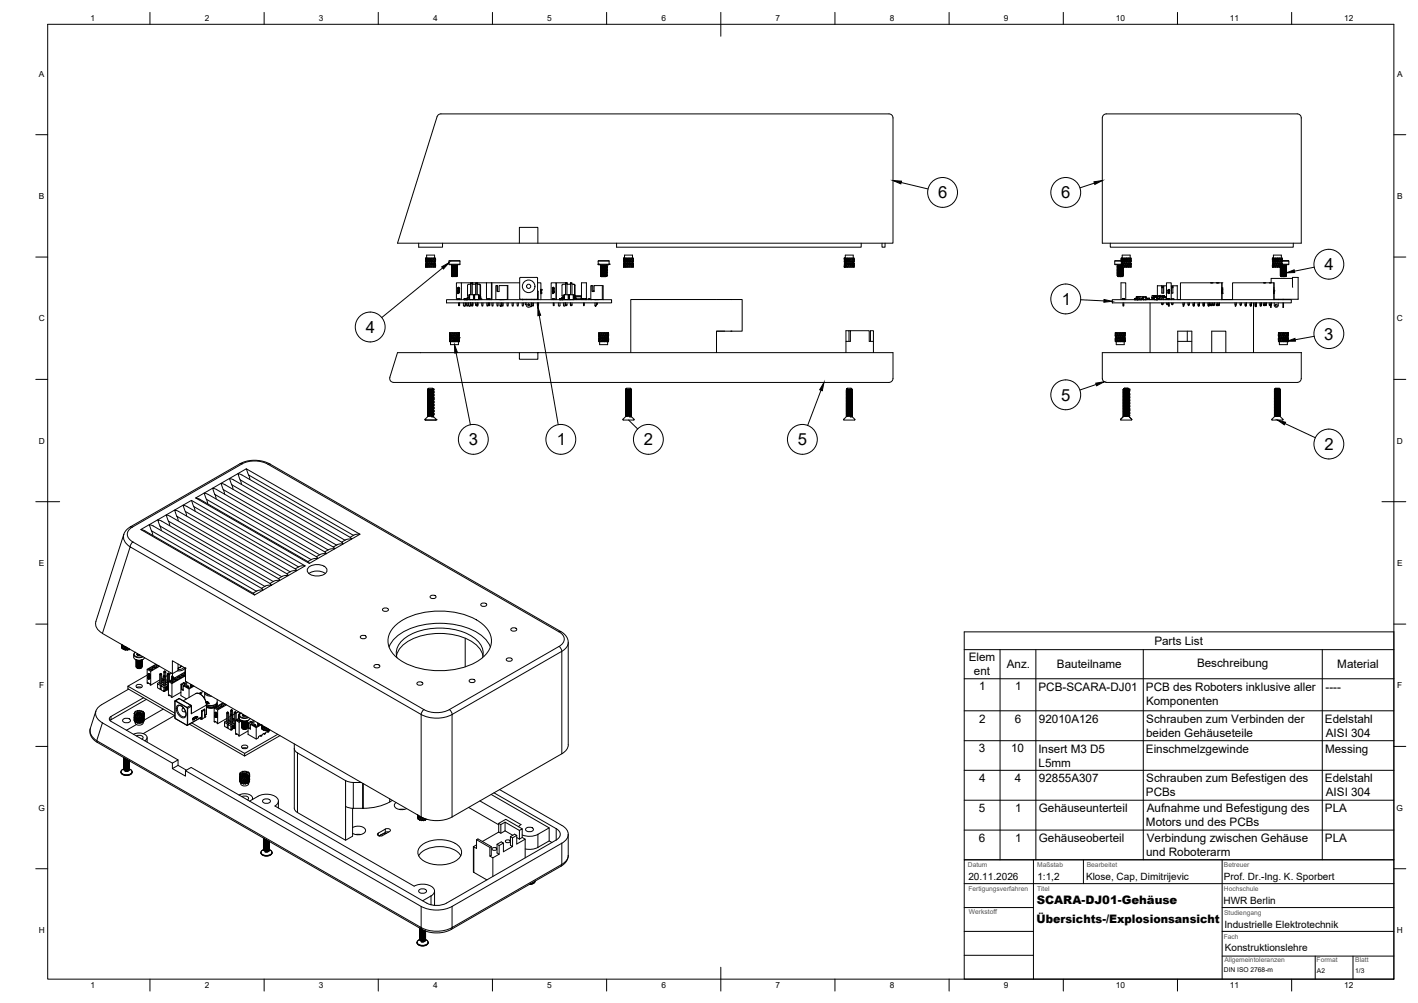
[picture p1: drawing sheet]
<svg xmlns="http://www.w3.org/2000/svg" width="594mm" height="420mm" viewBox="0 0 594 420" stroke-linecap="round" stroke-linejoin="round" font-family="sans-serif">
<defs><g id="words">
<g font-size="7">
<text x="393" y="83.1">6</text>
<text x="444.6" y="83.1">6</text>
<text x="554.9" y="113.2">4</text>
<text x="444.8" y="127.8">1</text>
<text x="153.3" y="139.5">4</text>
<text x="554.8" y="142.2">3</text>
<text x="444.5" y="167.9">5</text>
<text x="196.4" y="186.5">3</text>
<text x="233.3" y="186.6">1</text>
<text x="269.8" y="186.6">2</text>
<text x="334.2" y="186.5">5</text>
<text x="554.9" y="188.5">2</text>
</g>
<g font-size="4.9">
<text x="483.6" y="270.1">Parts List</text>
<text x="405.9" y="277.1">Elem</text>
<text x="421.8" y="280">Anz.</text>
<text x="442.8" y="280">Bauteilname</text>
<text x="501.5" y="279.5">Beschreibung</text>
<text x="560.3" y="280">Material</text>
<text x="408" y="282.9">ent</text>
<text x="410.3" y="289.2">1</text>
<text x="425.3" y="289.2">1</text>
<text x="435.1" y="289.4">PCB-SCARA-DJ01</text>
<text x="480.1" y="289.4">PCB des Roboters inklusive aller</text>
<text x="555.3" y="289.3">----</text>
<text x="480.1" y="295.2">Komponenten</text>
<text x="410.2" y="302.7">2</text>
<text x="425.1" y="302.7">6</text>
<text x="435.3" y="302.8">92010A126</text>
<text x="480.3" y="302.8">Schrauben zum Verbinden der</text>
<text x="555.1" y="302.8">Edelstahl</text>
<text x="480.1" y="308.7">beiden Gehäuseteile</text>
<text x="555.5" y="308.7">AISI 304</text>
<text x="410.1" y="315.2">3</text>
<text x="423.6" y="315.2">10</text>
<text x="435" y="315.3">Insert M3 D5</text>
<text x="480.1" y="315.3">Einschmelzgewinde</text>
<text x="555.1" y="315.3">Messing</text>
<text x="435.1" y="321.1">L5mm</text>
<text x="410.2" y="327.6">4</text>
<text x="425.2" y="327.6">4</text>
<text x="435.3" y="327.7">92855A307</text>
<text x="480.3" y="327.8">Schrauben zum Befestigen des</text>
<text x="555.1" y="327.7">Edelstahl</text>
<text x="480.1" y="333.7">PCBs</text>
<text x="555.5" y="333.6">AISI 304</text>
<text x="410.1" y="340.1">5</text>
<text x="425.3" y="340.1">1</text>
<text x="435.2" y="340.3">Gehäuseunterteil</text>
<text x="480.5" y="340.3">Aufnahme und Befestigung des</text>
<text x="555.1" y="340.2">PLA</text>
<text x="480.1" y="346.2">Motors und des PCBs</text>
<text x="410.1" y="352.6">6</text>
<text x="425.3" y="352.6">1</text>
<text x="435.2" y="352.8">Gehäuseoberteil</text>
<text x="480.4" y="352.8">Verbindung zwischen Gehäuse</text>
<text x="555.1" y="352.7">PLA</text>
<text x="480.2" y="358.6">und Roboterarm</text>
<text x="434.3" y="378.5">SCARA-DJ01-Gehäuse</text>
<text x="434.3" y="386.5">Übersichts-/Explosionsansicht</text>
</g>
<g font-size="4.2">
<text x="405.7" y="368.5">20.11.2026</text>
<text x="434.6" y="368.6">1:1,2</text>
<text x="455" y="368.5">Klose, Cap, Dimitrijevic</text>
<text x="512.8" y="368.8">Prof. Dr.-Ing. K. Sporbert</text>
<text x="512.6" y="378.6">HWR Berlin</text>
<text x="513" y="388.6">Industrielle Elektrotechnik</text>
<text x="513.2" y="398.3">Konstruktionslehre</text>
</g>
<g font-size="3.5">
<text x="37.9" y="8.9">1</text>
<text x="85.8" y="8.9">2</text>
<text x="133.6" y="8.9">3</text>
<text x="181.4" y="8.9">4</text>
<text x="229.3" y="8.9">5</text>
<text x="277.1" y="8.9">6</text>
<text x="324.9" y="8.9">7</text>
<text x="372.7" y="8.9">8</text>
<text x="420.6" y="8.9">9</text>
<text x="467.4" y="8.9">10</text>
<text x="515.3" y="8.9">11</text>
<text x="563.1" y="8.9">12</text>
<text x="16.3" y="32">A</text>
<text x="585.3" y="32">A</text>
<text x="16.3" y="83.3">B</text>
<text x="585.3" y="83.3">B</text>
<text x="16.2" y="134.6">C</text>
<text x="585.2" y="134.6">C</text>
<text x="16.2" y="185.8">D</text>
<text x="585.2" y="185.8">D</text>
<text x="16.3" y="237">E</text>
<text x="585.3" y="237">E</text>
<text x="16.4" y="288.3">F</text>
<text x="585.4" y="288.3">F</text>
<text x="16.1" y="339.6">G</text>
<text x="585.1" y="339.6">G</text>
<text x="16.2" y="390.8">H</text>
<text x="585.2" y="390.8">H</text>
<text x="37.9" y="413.9">1</text>
<text x="85.8" y="413.9">2</text>
<text x="133.6" y="413.9">3</text>
<text x="181.4" y="413.9">4</text>
<text x="229.3" y="413.9">5</text>
<text x="277.1" y="413.9">6</text>
<text x="324.9" y="413.9">7</text>
<text x="372.7" y="413.9">8</text>
<text x="420.6" y="413.9">9</text>
<text x="467.4" y="413.9">10</text>
<text x="515.3" y="413.9">11</text>
<text x="563.1" y="413.9">12</text>
</g>
<g font-size="2.8" fill="#535353">
<text x="405.5" y="363.2">Datum</text>
<text x="434.5" y="363.2">Maßstab</text>
<text x="455.3" y="363.2">Bearbeitet</text>
<text x="512.8" y="363.2">Betreuer</text>
<text x="405.7" y="373.2">Fertigungsverfahren</text>
<text x="434.5" y="373">Titel</text>
<text x="512.7" y="373.2">Hochschule</text>
<text x="405.9" y="383">Werkstoff</text>
<text x="512.8" y="383.2">Studiengang</text>
<text x="512.7" y="393.2">Fach</text>
<text x="513" y="403.2">Allgemeintoleranzen</text>
<text x="551.6" y="403.1">Format</text>
<text x="567.8" y="403.1">Blatt</text>
</g>
<g font-size="2.8">
<text x="512.7" y="407.3">DIN ISO 2768-m</text>
<text x="551.8" y="407.6">A2</text>
<text x="567.7" y="407.7">1/3</text>
</g>
</g></defs>
<!-- layer: Visible -->
<g fill="none" stroke="#000" stroke-width=".42">
<path d="M184.7 47.7h187.4a1.75 1.75 0 0 1 2 1.7v52.5h-207.6l16.6-53 .8-1 .8-.2M462.3 48.2a14.1 14.1 0 0 1 6.5-.5h74.4a1.74 1.74 0 0 1 2 1.7v52.5h-83.4v-52.5zM175.4 101.9v1.6h10v-1.6M178.3 108.1l.2 1.7zM178.3 109.6v.2M178.4 108.9l-.1 .9M178.5 110.4l-.1 .7M178.5 109.5v.3M178.5 111.9h3.9M178.5 108.1l.2 1.7M178.5 108.1h.4l.8 1.6-.5 .1zM178.5 108.1l.5 1.7"/>
<path d="M178.5 110.4h.1M178.7 109.8l-.4 1.7 .2 .4M178.7 108.1v-1.2h3.4v1.2M178.9 108.1l.8 1.6M178.9 110.4h.1M179 109.7l-.3 .1M179 108.1h.5l.9 1.6-.4 .1zM179 108.1l.8 1.7h-1.5M179.1 110.4l-.6 1.5 .4-1.5h-.3l-.3 1.5 .2-1.4M179.1 110.4h.5l-.7 1.5M179.1 110.4l-.6 1.5M179.5 108.1h.3l.6 1.6"/>
<path d="M179.7 110.4l-.7 1.5M179.7 110.4h-.1M179.7 110.4h.1M179.8 108.1h.4l1 1.6-.5 .1zM179.8 108.1l.9 1.7M179.8 110.4l-.8 1.5M179.8 110.4h.5l-.8 1.5M179.8 109.8h.8M180.2 108.1h.4l.8 1.7-.2-.1M180.5 110.4h-.2M180.5 110.4l-.7 1.5M180.6 110.4h-.1"/>
<path d="M180.6 110.4l-.8 1.5M180.6 110.4h.5l-.9 1.5M180.7 109.8h.8l-.9-1.7h.4l.4 .8 .4 .8-.3 .1h.5M180.7 109.8h-.1M181 108.1h.4l.7 1.7-.3-.1M181.4 110.4l-.8 1.5M181.4 110.4h.1M181.4 110.4h-.3M181.4 110.4h.3l-.7 1.5M181.4 108.1l.7 1.7zM181.6 108.1h.5l.3 1.7-.2-.1M182 110.4l-.6 1.5z"/>
<path d="M182 110.4h.1M182 110.4h-.3M182.1 110.4l-.5 1.5M182.1 109.8v.6M182.1 109.8h.3M182.4 110.4l-.3 1.5zM182.4 110.4h.1M182.4 110.4h-.1M182.4 110.4h-.2M182.4 108.1l.1 .8M182.5 110.4l-.1 1.5M182.5 109.7l-.1-1.6h-.3l.3 1.7"/>
<path d="M182.5 111l-.1 .9M182.5 108.9v.1M188.1 109.4h4.6M188.1 110.7h4.6M188.1 109.4v1.3M189 110.9l.1 .4M189.1 111.3h2.2zM189.1 111.4v.1M189.1 111.8v.1M189.1 112.3h.1M189.1 112.7h.1M189.1 113.1v.1"/>
<path d="M189.1 113.5v.1M189.1 113.9v.1M189.1 114.3v.1M189.1 114.8h.1M189.1 115.2h.1M189.2 115.6h.5l-.4 .2M189.2 111.5l.2 .2M189.2 111.9l.2 .2M189.2 112.3l.2 .2M189.2 112.7l.2 .2M189.2 113.2l.2 .1M189.2 113.6l.2 .1"/>
<path d="M189.2 114l.2 .2M189.2 114.4l.2 .2M189.2 114.8l.2 .2M189.2 115.3l.2 .1M189.2 115.6l.1 .1M189.3 111.4h-.1M189.3 115.8h.1M189.4 111.7h.1M189.4 112.1h.1M189.4 112.5h.1M189.4 112.9h.1M189.4 113.3v.1"/>
<path d="M189.4 113.7v.1M189.4 114.2h.1M189.4 114.6h.1M189.4 115h.1M189.4 115.4h.1M189.4 115.8v.1M189.4 111.7l-.2 .1M189.4 112.1l-.2 .2M189.4 112.5l-.2 .2M189.4 112.9l-.2 .2M189.4 113.3l-.2 .2M189.4 113.8l-.2 .1"/>
<path d="M189.4 114.2l-.2 .1M189.4 114.6l-.2 .2M189.4 115l-.2 .2M189.4 115.4l-.2 .2M191.3 111.3l-2.2 .1M191.4 115.6l-2 .2M191.4 115.2l-2 .2M191.4 114.8l-2 .2M191.4 114.4l-2 .2M191.4 113.9l-2 .3M191.4 113.1l-2 .2M191.4 112.3l-2 .2"/>
<path d="M191.4 111.9l-2 .2M191.4 115.7l-2 .1M191.4 114l-2 .2M191.4 113.6l-2 .2M191.4 113.2l-2 .1M191.4 112.7l-2 .2M191.4 111.5l-2 .2M191.4 113.2l.2 .1M191.4 114.4l.2 .2M191.4 111.4v.1M191.4 111.9h.1M191.4 112.3h.1"/>
<path d="M191.4 112.7h.1M191.4 113.1v.1M191.4 113.5v.1M191.4 113.9v.1M191.4 114.4h.1M191.4 114.8h.1M191.4 115.2h.1M191.4 115.6v.1M191.4 111.5l.2 .1M191.4 111.9l.2 .2M191.4 112.3l.2 .2M191.4 112.7l.2 .2"/>
<path d="M191.4 113.6l.2 .1M191.4 114l.2 .1M191.4 114.8l.2 .2M191.4 115.2l.2 .2M191.4 115.7h.1M191.5 115.7l-2.1 .2M191.6 111.7l-2.4 .2M191.6 112.1l-2.4 .2M191.6 112.5l-2.4 .2M191.6 112.9l-2.4 .3M191.6 113.4l-2.4 .2M191.6 113.8l-2.4 .2"/>
<path d="M191.6 114.2l-2.4 .2M191.6 114.6l-2.4 .2M191.6 115l-2.4 .3M191.6 115.4l-1.9 .2M191.6 115.4l-2.4 .2M191.6 115l-2.5 .2M191.6 114.6l-2.5 .2M191.6 114.1l-2.5 .2M191.6 113.7l-2.5 .2M191.6 113.3l-2.5 .2M191.6 112.9l-2.5 .2M191.6 112.5l-2.5 .2"/>
<path d="M191.6 112.1l-2.5 .2M191.6 111.6l-2.5 .2M191.6 115.4l-.2 .2M191.6 115l-.2 .2M191.6 114.6l-.2 .2M191.6 114.2l-.2 .2M191.6 113.8l-.2 .1M191.6 113.4l-.2 .1M191.6 112.9l-.2 .2M191.6 112.5l-.2 .2M191.6 112.1l-.2 .2M191.6 111.7l-.2 .2"/>
<path d="M191.6 111.3l-.2 .1M191.6 111.7h.1M191.6 112.1h.1M191.6 112.5h.1M191.6 112.9h.1M191.6 113.3v.1M191.6 113.7v.1M191.6 114.2h.1M191.6 114.6h.1M191.6 115h.1M191.6 115.4h.1M191.8 110.9l-.2 .4-2.4 .2"/>
<path d="M192.7 109.4v1.3M193.3 118.5h12.6M197.2 119.1h-1.1l-.2 .4v5M197.2 118.8v4.7zM197.3 118.8h.5v4.7M197.3 118.5l-.1 .3M197.8 118.5v.3M197.8 118.5v.2M197.8 119.1h1.5M197.8 118.8l.3 .3M198 118.5v.2zM199.3 118.8v4.7z"/>
<path d="M199.4 118.8h.6v4.7M199.5 118.5l-.2 .3M199.9 118.5l.3 .6M200 119.1h.7M200.1 118.5l.1 .3M200.7 119.1l.6 .4-.1 4.7h.3v1M200.7 119.1l.4 .4-.1 4.7M203.8 118.5v7M205.9 118.5h.2v7M205.9 118.5v7M206.1 118.5h11.6M207.7 119.6h.6v2.5h.8v-2.5h3.7v5.9h-5.1z"/>
<path d="M208.3 119.6h.2v2.5M212.6 119.6v5.9M217.6 101.9v-6.6h7.7v6.6M225.2 118.5h1.4v7M236.9 118.5h.7v.6M236.9 118.8l.1-.3h-4v7M236.9 119.1h-1l-.4 .4v5M236.9 118.8h.6v4.7M236.9 118.8v4.7M237.4 118.5l.1 .3M237.5 119.1h1.6M239 118.8v-.3h.6v.3"/>
<path d="M239.1 118.8l-.1 .3M239.1 118.8h.5v4.7M239.1 118.8v4.7M239.1 118.5v.3M239.6 119.1h.7M240.3 119.1l.6 .4-.1 4.7h.2v1M240.3 119.1l.4 .4-.1 4.7M247.5 119.6h.6v2.5h.8v-2.5h3.4v5.9h-4.8zM248.1 119.7h.3l.1 2 .4 .1M250.6 109.4h4.6M250.6 110.7h4.6M250.6 110.7l.2 .2"/>
<path d="M250.6 109.4v1.3M250.8 110.9h.7M250.8 110.9h4.2M251.5 110.9l.2 .4M251.7 111.3v.1M251.7 111.3h2.1zM251.7 111.5l.2 .2M251.7 111.9l.2 .2M251.7 112.3l.2 .2M251.7 112.7l.2 .2M251.7 113.2l.2 .1M251.7 113.6l.2 .1"/>
<path d="M251.7 114l.2 .2M251.7 114.4l.2 .2M251.7 114.8l.2 .2M251.7 115.3l.2 .1M251.7 111.4v.1M251.7 111.8v.1M251.7 112.3h.1M251.7 112.7h.1M251.7 113.1v.1M251.7 113.5v.1M251.7 113.9v.1M251.7 114.3v.1"/>
<path d="M251.7 114.8h.1M251.7 115.2v.1M251.7 115.6l.1 .1M251.7 115.6h.1M251.7 115.6h.5l-.4 .2M251.8 115.8h.1M251.9 115.9h2M251.9 111.7h.1M251.9 112.1h.1M251.9 112.5h.1M251.9 112.9h.1M251.9 113.3v.1"/>
<path d="M251.9 113.7v.1M251.9 114.2h.1M251.9 114.6h.1M251.9 115h.1M251.9 115.4h.1M251.9 115.8v.1M251.9 111.7l-.2 .1M251.9 112.1l-.2 .2M251.9 112.5l-.2 .2M251.9 112.9l-.2 .2M251.9 113.3l-.2 .2M251.9 113.8l-.2 .1"/>
<path d="M251.9 114.2l-.2 .1M251.9 114.6l-.2 .2M251.9 115l-.2 .2M251.9 115.4l-.2 .2M252.3 119.7h.4l-.1 5.8M253.8 111.3l-2.1 .1M253.9 111.4l.2-.1zM253.9 115.7l-2 .1M253.9 115.2l-2 .2M253.9 114.8l-2 .2M253.9 114.4l-2 .2M253.9 114l-2 .2"/>
<path d="M253.9 113.6l-2 .2M253.9 113.2l-2 .1M253.9 112.7l-2 .2M253.9 112.3l-2 .2M253.9 111.9l-2 .2M253.9 111.5l-2 .2M253.9 115.6l-2 .2M253.9 113.9l-2 .3M253.9 113.5l-2 .2M253.9 113.1l-2 .2M253.9 111.4l-2 .3M253.9 113.2l.2 .1"/>
<path d="M253.9 111.9h.1M253.9 112.3h.1M253.9 112.7h.1M253.9 113.1v.1M253.9 113.5v.1M253.9 113.9v.1M253.9 114.4h.1M253.9 114.8h.1M253.9 115.2h.1M253.9 115.6v.1M253.9 111.5l.2 .1M253.9 111.9l.2 .2"/>
<path d="M253.9 112.3l.2 .2M253.9 112.7l.2 .2M253.9 113.6l.2 .1M253.9 114l.2 .1M253.9 114.4l.2 .2M253.9 114.8l.2 .2M253.9 115.2l.2 .2M253.9 115.7h.1M254 115.7l-2.1 .2M254 115.7l-.1 .2M254.1 112.5l-2.4 .2M254.1 114.6l-2.4 .2"/>
<path d="M254.1 111l-.1 .3-2.3 .2M254.1 111.7l-2.4 .2M254.1 112.1l-2.4 .2M254.1 112.9l-2.4 .3M254.1 113.4l-2.4 .2M254.1 113.8l-2.4 .2M254.1 114.2l-2.4 .2M254.1 115l-2.4 .3M254.1 115.4l-1.9 .2M254.1 115.4l-2.4 .2M254.1 115l-2.4 .2M254.1 114.1l-2.4 .2"/>
<path d="M254.1 113.7l-2.4 .2M254.1 113.3l-2.4 .2M254.1 111.6l-2.4 .2M254.1 115.4l-.2 .2M254.1 115l-.2 .2M254.1 114.6l-.2 .2M254.1 114.2l-.2 .2M254.1 113.8l-.2 .1M254.1 113.4l-.2 .1M254.1 112.9l-.2 .2M254.1 112.5l-.2 .2M254.1 112.1l-.2 .2"/>
<path d="M254.1 111.7l-.2 .2M254.1 111.7h.1M254.1 112.1h.1M254.1 112.5h.1M254.1 112.9h.1M254.1 113.3v.1M254.1 113.7v.1M254.1 114.2h.1M254.1 114.6h.1M254.1 115h.1M254.1 115.4h.1M255 110.9l-.8 .1"/>
<path d="M255.2 110.7l-.2 .2M255.2 109.4v1.3M258.3 101.9v1.6h102.5v-1.6M261.2 108.1l.3 1.7zM261.2 109.6v.2M261.3 108.9l-.1 .9M261.4 110.4l-.1 .7M261.4 109.5v.3M261.4 111.9h3.9M261.4 108.1l.2 1.7M261.4 108.1h.4l.8 1.6-.5 .1zM261.4 108.1l.5 1.7"/>
<path d="M261.4 110.4h.1M261.6 110.4l-.2 1.5M261.6 108.1v-1.2h3.4v1.2M261.6 109.8v.6M261.8 108.1l.8 1.6M261.9 110.4h.1M261.9 109.7l-.3 .1M261.9 108.1h.5l.9 1.6-.4 .1zM261.9 108.1l.8 1.7h-1.5M262 110.4l-.6 1.5 .5-1.5h-.3l-.4 1.5 .2-1.4M262 110.4h.5l-.7 1.5M262 110.4l-.6 1.5"/>
<path d="M262.4 108.1h.3l.6 1.6M262.5 110.4l-.6 1.5M262.7 110.4h.1M262.7 108.1h.4l1 1.6-.4 .1zM262.7 108.1l.9 1.7M262.7 110.4l-.8 1.5M262.7 110.4h.5l-.8 1.5M262.7 109.8h.8M263.1 108.1h.4l.9 1.7-.3-.1M263.4 110.4l-.7 1.5M263.5 110.4h-.2M263.5 110.4h-.1"/>
<path d="M263.5 110.4l-.8 1.5M263.5 110.4h.5l-.9 1.5M263.6 109.8h.7M263.6 109.8h-.1M263.9 108.1h.5l.6 1.7-.3-.1M264.3 110.4l-.8 1.5 .8-1.5M264.3 110.4h.1M264.3 110.4h-.3M264.3 110.4h.3l-.7 1.5M264.4 109.8l-.9-1.7h.4l.4 .8 .4 .8-.3 .1h.5M264.5 108.1h.5l.3 1.7-.2-.1M264.9 110.4l-.5 1.5"/>
<path d="M264.9 110.4h.1M264.9 110.4h-.2M265 110.4l-.5 1.5M265 108.1h.3l.1 1.6M265 108.1l.4 1.6-.4 .1M265 109.7l-.6-1.6 .6 1.7v.6M265.3 110.4l-.3 1.5M265.3 110.4h.1M265.3 110.4h-.1M265.3 110.4h-.2M265.3 108.1l.1 .8M265.4 110.4h.1"/>
<path d="M265.4 110.4l-.1 1.5M265.4 111l-.1 .9M265.4 108.9v.1M353.7 108.1l.2 1.7zM353.7 109.6v.2M353.8 108.9l-.1 .9M353.9 110.4l-.1 .7M353.9 109.5v.3M353.9 111.9h3.9M353.9 108.1l.2 1.7M353.9 108.1h.4l.8 1.6-.5 .1zM353.9 108.1l.5 1.7"/>
<path d="M353.9 110.4h.1M354.1 110.4l-.4 .9 .2 .6M354.1 108.1v-1.2h3.4v1.2M354.1 109.8v.6M354.3 108.1l.8 1.6M354.3 110.4h.1M354.4 109.7l-.3 .1M354.4 108.1h.5l.9 1.6-.5 .1zM354.4 108.1l.8 1.7h-1.5M354.5 110.4l-.6 1.5 .4-1.5h-.2l-.4 1.5 .2-1.4M354.5 110.4h.5l-.7 1.5M354.5 110.4l-.6 1.5"/>
<path d="M354.9 108.1h.3l.6 1.6M355 110.4l-.6 1.5M355.2 110.4h.1M355.2 108.1h.4l1 1.6-.4 .1zM355.2 108.1l.9 1.7M355.2 110.4l-.8 1.5M355.2 110.4h.5l-.8 1.5M355.6 108.1h.4l.8 1.7-.2-.1M355.9 110.4l-.7 1.5M355.9 110.4h-.2M356 110.4h-.1M356 110.4l-.8 1.5"/>
<path d="M356 110.4h.5l-.9 1.5M356.1 109.8h.6M356.1 109.8h-.9M356.4 108.1h.4l.7 1.7-.3-.1M356.8 110.4h-.3M356.8 110.4l-.8 1.5 .8-1.5M356.8 110.4h.1M356.8 110.4h.3l-.7 1.5M356.8 109.8l-.8-1.7h.4l.4 .8 .4 .8-.3 .1h.5M357 108.1h.5l.3 1.7-.2-.1M357.4 110.4l-.6 1.5M357.4 110.4h.1"/>
<path d="M357.4 110.4h-.2M357.5 110.4l-.5 1.5M357.5 108.1h.3v1.6M357.5 108.1l.3 1.7M357.5 109.7l-.7-1.6 .7 1.7v.6M357.5 109.8h.2M357.8 110.4l-.3 1.5 .3-1.5M357.8 110.4h.1M357.8 110.4h-.1M357.8 110.4h-.2M357.8 108.1l.1 .8M357.9 110.4h.1"/>
<path d="M357.9 110.4l-.1 1.5M357.9 111l-.1 .9M357.9 108.9v.1M369.5 101.9v1.6h1.3v-1.6M465.2 101.9v1.6h76.6v-1.6M467 109.4l2.8-.1-.1 .5h2.1M468 110.9l.1 .4M468.1 111.5v.1M468.1 112h.1M468.1 112.4h.1M468.1 112.8h.1M468.1 113.2v.1"/>
<path d="M468.1 113.6v.1M468.1 114v.1M468.1 114.4v.1M468.1 114.9h.1M468.1 115.3h.1M468.1 111.6l.2 .2M468.1 112l.2 .2M468.1 112.8l.2 .2M468.1 113.3l.2 .1M468.1 113.7l.2 .1M468.1 114.1l.2 .2M468.1 114.5l.2 .2"/>
<path d="M468.1 114.9l.2 .2M468.1 115.4l.2 .1M468.3 111.4l-.2 .1M468.3 111.7h1.4l-1.6 .3M468.3 111.7v.1M468.3 112.2h.1M468.3 112.6h.1M468.3 113v.1M468.3 113.4v.1M468.3 113.8v.1M468.3 114.3h.1M468.3 114.7h.1"/>
<path d="M468.3 115.1h.1M468.3 115.5h.1M468.6 115.9l1.7-.2zM469.5 115.6h.8l-1.7 .3-.5-.2M469.5 115.6l-1.4 .1M469.7 111.3h-1.6h1.6M469.7 111.5l-1.6 .1M469.7 111.4l-1.6 .1M469.7 111.4v.1M469.8 111.9h2.9M469.8 108.1l.1 1.7-.2-1.3M469.8 109.2l-2.8 .2 .2 1.5h2.6"/>
<path d="M469.8 111.8l-1.7 .2M469.8 111.9l-1.7 .1M469.8 110.4l-.1 1M469.8 110.4v.3h-2.8M469.8 110.4h.1M469.8 108.1l.2 1.5 .3 .1M469.8 108.1h.4l.7 1.6-.4 .1zM469.8 108.1l.5 1.7M470 110.4l-.2 1.5M470.2 108.1v-1.2h3.3v1.2M470.2 109.8l.1 .6M470.3 108.1h.4l1 1.6-.5 .1z"/>
<path d="M470.3 115.3l-2 .2M470.3 114.9l-2 .2M470.3 114.5l-2 .2M470.3 114l-2 .3M470.3 113.6l-2 .2M470.3 113.2l-2 .2M470.3 112.8l-2 .2M470.3 112.4l-2 .2M470.3 112l-2 .2M470.3 115.8l-1 .1 1.1-.1M470.3 115.3l-2.2 .4M470.3 114.9l-2.2 .4"/>
<path d="M470.3 114.5l-2.2 .4M470.3 114.1l-2.2 .3M470.3 113.7l-2.2 .3M470.3 113.3l-2.2 .3M470.3 112.8l-2.2 .4M470.3 112.4l-2.2 .4M470.3 112l-2.2 .4M470.3 113.3l.3 .1M470.3 112h.1M470.3 112.4h.1M470.3 112.8h.1M470.3 113.2v.1"/>
<path d="M470.3 113.6v.1M470.3 114v.1M470.3 114.5h.1M470.3 114.9h.1M470.3 115.3h.1M470.3 115.7v.1M470.3 112l.3 .2M470.3 112.4l.3 .2M470.3 112.8l.3 .2M470.3 113.7l.3 .1M470.3 114.1l.3 .1M470.3 114.5l.3 .2"/>
<path d="M470.3 114.9l.3 .2M470.3 115.3l.3 .2M470.4 110.4l-.6 1.5 .4-1.5h-.2l-.2 1.5M470.4 110.4h.4l-.6 1.5M470.4 110.4l-.6 1.5M470.4 111.9l-.1 .1M470.6 115.5l-1.1 .1M470.6 115.1l-2.5 .2M470.6 114.2l-2.5 .2M470.6 113.8l-2.5 .2M470.6 113.4l-2.5 .2M470.6 113l-2.5 .2"/>
<path d="M470.6 112.6l-2.5 .2M470.6 112.2l-2.5 .2M470.6 112.6l-.3 .2M470.6 115.5l-.3 .2M470.6 115.1l-.3 .2M470.6 114.7l-.3 .2M470.6 114.3l-.3 .2M470.6 113.9l-.3 .1M470.6 113.5l-.3 .1M470.6 113.1l-.3 .1M470.6 112.2l-.3 .2M470.6 112.2l-2.5 .2 .2 .2"/>
<path d="M470.6 113.1l-2.5 .2M470.6 113.5l-2.5 .2M470.6 113.9l-2.5 .2M470.6 114.3l-2.5 .2M470.6 114.7l-2.5 .2M470.6 115.1l-2.5 .3M470.6 115.5l-.3 .1M470.6 112.2h.1M470.6 112.6h.1M470.6 113v.1M470.6 113.4v.1M470.6 113.8v.1"/>
<path d="M470.6 114.3h.1M470.6 114.7h.1M470.6 115.1h.1M470.6 115.5h.1M470.7 108.1l1 1.6M470.8 110.4h.1M470.9 110.4l-.6 1.5M470.9 109.7l-.7-1.6 .9 1.6M471 108.1h.4l1 1.6-.4 .1zM471 108.1l.8 1.7h.8M471.1 110.4l-.8 1.5M471.1 110.4h.5l-.9 1.5"/>
<path d="M471.1 110.4h-.2M471.4 108.1h.4l.9 1.7-.3-.1M471.7 110.4l-.7 1.5M471.7 110.4h.1M471.7 110.4h-.1M471.8 111.9l.9-1.5h.3l-.8 1.5M471.8 108.1l.9 1.7M471.8 110.4l-.8 1.5M471.8 110.4h.5l-.9 1.5M472.2 108.1h.5l.7 1.7-.3-.1M472.2 111.2l-.4 .7M472.2 108.8l-.4-.7h.4l.5 .8 .4 .8-.4 .1"/>
<path d="M472.3 110.4h.3l-.8 1.5M472.6 109.8h.1M472.7 108.1l.8 1.6zM472.8 109.8h.5M472.9 108.1h.5l.4 1.7h-.3v.6h.3M473.3 110.4l-.6 1.5M473.3 110.4h.1M473.3 110.4h-.3M473.4 110.4l-.5 1.5M473.4 108.1l.1 .4M473.4 108.1h.4l.1 1.7zM473.4 109.8h.3"/>
<path d="M473.5 111.5l-.1 .4M473.8 110.4l-.4 1.5M473.8 110.4h.1M473.8 110.4h-.1M473.8 110.4v1.5l.1-1.3M473.9 111.5v.4h-1.2M473.9 108.5l-.1-.4 .1 1.3M486.7 119.7v3M487.6 119.7h-2.7v4.3M488.7 119.7h-1.1v3M490.7 119.7h.7M507.2 118.5h.7"/>
<path d="M509.6 118.5h.8M511.9 118.5v3.3M529.4 118.5h.5M532.3 118.4l-.5 .1M532.4 118.3h.2M532.4 118.3l-.1 .1M532.6 116.7v1.8M532.6 116.6h8.9M532.6 116.6v.1M533.1 111.9h2.9M533.1 108.1l.1 1.7-.1-1.3M533.1 109.3v.5h1.2"/>
<path d="M533.1 110.4v1.1M533.1 110.4v.3M533.1 110.4h.1M533.2 108.1v1.1l.4 .5M533.2 108.1h.4l.7 1.6-.5 .1zM533.2 108.1l.4 1.7M533.3 110.4l-.2 1.5M533.5 109.8l.1 .6M533.6 108.1h.5l.9 1.6-.5 .1zM533.6 108.1l.8 1.7M533.7 118.5h.1M533.7 110.4l-.5 1.5 .3-1.5h-.2l-.2 1.5"/>
<path d="M533.7 110.4h.5l-.6 1.5M533.7 110.4l-.5 1.5M533.7 118.5v3.3M534.1 108.1l.9 1.6M534.2 110.4h.1M534.2 110.4l-.6 1.5M534.3 109.7l-.8-1.6v-1.2h3.3l-.1 1.2h.4l.1 1.7M534.3 108.1h.5l1 1.6-.5 .1zM534.3 108.1l.9 1.7h-.8M534.3 110.4h.1M534.4 109.7l-.1 .1M534.4 110.4l-.8 1.5"/>
<path d="M534.4 110.4h.5l-.8 1.5M534.8 108.1h.4l.8 1.7-.2-.1M535.1 110.4h-.2M535.1 110.4l-.8 1.5M535.1 110.4h.1M535.2 111.9l.8-1.5h.4l-.9 1.5M535.2 108.1l.9 1.7M535.2 110.4l-.9 1.5M535.2 110.4h.5l-.9 1.5M535.5 108.1h.5l.7 1.7-.3-.1M535.6 111.2l-.4 .7M535.6 108.8l-.4-.7h.3l.6 1 .3 .6-.3 .1"/>
<path d="M535.7 110.4h.2l-.7 1.5M536 111.9h1.2M536.1 109.8h-.9M536.1 109.8h.5M536.2 108.1h.5l.4 1.7-.2-.1M536.4 112h.1M536.4 112.4h.1M536.4 112.8h.1M536.4 113.2v.1M536.4 113.6v.1M536.4 114v.1M536.4 114.4v.1"/>
<path d="M536.4 114.9h.1M536.4 115.3h.1M536.4 113.3h.1M536.4 113.7h.1M536.4 114.1h.1M536.4 114.5h.1M536.4 112l.3 .2M536.4 112.4l.3 .2M536.4 112.8l.3 .2M536.4 113.3l.3 .1M536.4 113.7l.3 .1M536.4 114.1l.3 .2"/>
<path d="M536.4 114.5l.3 .2M536.4 114.9l.3 .2M536.4 115.4l.3 .1M536.6 111.9l-.2 .1M536.6 110.4l-.6 1.5M536.6 110.4h.1M536.6 110.4h-.2M536.7 112.2h.1M536.7 112.6h.1M536.7 113v.1M536.7 113.4v.1M536.7 113.8v.1"/>
<path d="M536.7 114.3h.1M536.7 114.7h.1M536.7 115.1h.1M536.7 115.5h.1M536.7 110.4l-.5 1.5M536.7 113.9l-.3 .1M536.7 112.2l-.3 .2M536.7 112.6l-.3 .2M536.7 113.1l-.3 .1M536.7 113.5l-.3 .1M536.7 114.3l-.3 .1M536.7 114.7l-.3 .2"/>
<path d="M536.7 115.1l-.3 .2M536.7 115.5l-.2 .2M536.8 109.7l-.5-1.5-.3-.1 .7 1.7M536.8 109.8h.2M536.8 109.8v.6M536.9 111.5l-.2 .4M536.9 108.5l-.2-.4 .4 1.7M537 115.9l1.6-.2zM537.1 110.4l-.4 1.5zM537.1 110.4h.1M537.1 110.4h-.1M537.1 110.4h-.3"/>
<path d="M537.1 110.4v1.5l.2-1.3M537.2 111.9l-.8 .1M537.2 108.5l-.1-.4 .2 1.1M537.2 111.3h1.7l-1.7 .1M537.3 109.2h2.5M537.3 109.2l2.7 .2M537.3 110.7h2.7M537.9 115.6h.8l-1.7 .3-.5-.2M537.9 115.6l-1.4 .1M538.6 115.3l-1.9 .2M538.6 114.9l-1.9 .2M538.6 114l-1.9 .3"/>
<path d="M538.6 113.6l-1.9 .2M538.6 112.8l-1.9 .2M538.6 112.4l-1.9 .2M538.6 112l-1.9 .2M538.6 111.5l-1.4 .2M538.6 114.5l-1.9 .2M538.6 114.1l-1.9 .2M538.6 113.7l-1.9 .2M538.6 113.3l-1.9 .2M538.6 112.8l-1.9 .3M538.6 111.6l-1.4 .1M538.6 111.5v.1"/>
<path d="M538.6 112h.1M538.6 112.4h.1M538.6 112.8h.1M538.6 113.2v.1M538.6 113.6v.1M538.6 114v.1M538.6 114.5h.1M538.6 114.9h.1M538.6 115.3h.1M538.6 115.7l.1 .1M538.6 111.6l.3 .1M538.6 112l.3 .2"/>
<path d="M538.6 112.4l.3 .2M538.6 112.8l.3 .2M538.6 113.3l.3 .1M538.6 113.7l.3 .1M538.6 114.1l.3 .1M538.6 114.5l.3 .2M538.6 114.9l.3 .2M538.6 115.3l.3 .2M538.6 115.8h.1M538.7 115.8l-1 .1h.9M538.7 115.8l-.1 .1M538.9 111.3h.1"/>
<path d="M538.9 111.3l-1.7 .2v.4M538.9 115.5l-1 .1M538.9 115.1l-2.5 .2M538.9 114.7l-2.5 .2M538.9 114.2l-2.5 .2M538.9 113.8l-2.5 .2M538.9 113.4l-2.5 .2M538.9 113l-2.5 .2M538.9 112.6l-2.5 .2M538.9 112.2l-2.5 .2M538.9 111.7l-1.7 .2M538.9 115.5l-.3 .2"/>
<path d="M538.9 115.1l-.3 .2M538.9 114.7l-.3 .2M538.9 114.3l-.3 .2M538.9 113.9l-.3 .1M538.9 113.5l-.3 .1M538.9 113.1l-.3 .1M538.9 112.6l-.3 .2M538.9 112.2l-.3 .2M538.9 111.8l-.3 .2M538.9 111.4l-.3 .1M538.9 111.4l-1.7 .1M538.9 111.8l-2.5 .2"/>
<path d="M538.9 113.1l-2.5 .2M538.9 113.5l-2.5 .2M538.9 113.9l-2.5 .2M538.9 114.3l-2.5 .2M538.9 115.1l-2.5 .3M538.9 115.5l-.2 .1M538.9 111.7v.1M538.9 112.2h.1M538.9 112.6h.1M538.9 113v.1M538.9 113.4v.1M538.9 113.8v.1"/>
<path d="M538.9 114.3h.1M538.9 114.7h.1M538.9 115.1h.1M538.9 115.5h.1M539 110.9l-.1 .5M539.8 109.2v1.7h-2.5M187.1 125.5h69.1v1.4h-69.1zM188.5 139.4l-.2 1.4zM188.9 139.4l-.2 .9M189 139.4l-.4 1.4M189.5 139.4l-.5 1.4M189.8 139.4l-.7 1.4z"/>
<path d="M190.2 139.4l-.8 1.4h.4M190.6 139.4l-.8 1.4M191 139.4l-.9 1.4h.5M191.2 125.5v-7h2.1v7M191.5 139.4l-.8 1.4M191.5 139.4l-.9 1.4M191.6 139.4l-.7 1.4h.4M191.6 125.5v-.4h1.3v.4M191.7 125.1v.4M191.8 122.2h.1M191.8 122.2l.2 .2zM191.8 121.7l.3 .1z"/>
<path d="M191.8 121.9l.1 .1M191.8 122l.1 .1M191.8 122.4l.3 .1zM191.8 122.6h.3l-.1 .2M191.8 122.8l.3 .1zM191.8 122.6h.1M191.8 122.6l.1 .1M191.8 122.1h.1M191.8 122v.1M191.9 122.6l.2 .1M191.9 121.9h.1M191.9 122.7l.1 .1"/>
<path d="M191.9 122.7h.1M191.9 122h.1M192 122.9h.1M191.9 120.4l-.2 .4 .4 .3 .1-.7 .2 .6-.3 .4-.3-.2M191.9 122v.1M192 122.1h-.1M192 121.9h.1M192 122v.1M192 122.1h.1M192 139.7l-.5 1.1h.5M192 121.9v.1M192 121.9l-.1 .1"/>
<path d="M192 122.7h.1M192.1 139.4l-.6 1.4M192.1 139.4l-.8 1.4M192.1 126.9v.5h.5M192.1 127.4v.6h.3M192.1 125.1v.4M192.2 121.7h.3zM192.2 122.1l.3 .1zM192.2 122.3l.1 .1M192.2 122.3h.3l-.1 .2M192.2 122.5l.3 .1zM192.3 122.3l.2 .1"/>
<path d="M192.3 122.3h.1M192.3 122.3v.1M192.3 122.4h.1M192.3 121.9v.1M192.3 120.4l.3 .5M192.3 120.4h-.4M192.4 122.6h.1M192.4 122.4h.1M192.4 126.9v1.1M192.4 125.1v.4M192.6 126.9l-.2 1.1M192.6 121l-.4 .5-.4-.3"/>
<path d="M192.6 125.1v.4M194.1 126.9l.1 1 .3 .4 .3-.4v-1M194.4 125.2h1.4v.3h-1.4zM194.5 125.2h.1M194.5 125.3h.1M194.6 125.3h.1M194.6 125.2v.3M194.6 125.2h-.1M194.6 125.3h-.1M194.6 125.2h.1M194.6 125.2l-.2 .3M194.6 125.2l.1 .1"/>
<path d="M194.7 125.2h.9zM194.7 125.3h-.1M194.7 125.3h.1M194.8 125.3h.1M194.8 125.3h-.1M194.8 125.2h.1M194.9 125.3h.1M194.9 125.3h-.1M195 126.9v1.2l-.4 .2M195.5 126.9l.1 1.3h.3l.1-1.3M195.6 125.2l.2 .3M195.7 125.2l-.1 .3"/>
<path d="M196 124.5l-.1 .2M196.3 126.9v1l.3 .4 .3-.4v-1M196.5 124.7h-.8v.5M196.5 123.5v2h-.7M196.5 123.5h.2v2h-.2zM196.7 123.5h1.7v2h-1.7M197.1 126.9v1.2l-.4 .2M197.2 127.7l.1 .3M197.2 127.7h.9M197.2 125.5h.1M197.2 126.9v.8M197.8 126.9v1.1h-.5v-.3"/>
<path d="M197.8 125.5h.1M198.1 127.7l-.3 .3M198.1 125.5h.1M198.1 126.9v.8M198.1 126.9v1.3l-.4-.2M198.4 123.5h.2v2h-.2M198.6 123.5h.3v2h-.3zM198.9 123.5h1.6v2h-1.6M199.2 125.5h.1M199.3 127.7l.2 .3M199.3 127.7h.9M199.3 125.5h.1"/>
<path d="M199.3 126.9v.8M200 126.9l-.1 1.1h-.4l-.1-.3M200 125.5h.1M200.2 127.7l-.3 .3M200.2 126.9v.8M200.2 126.9v1.3l-.4-.2M200.5 125.5h.2M200.5 123.5h.2v2M200.7 123.7v.5h.6v1.3h-.6M200.7 124.8l.1 .2M200.7 124.7h.1M200.7 124.4v.1"/>
<path d="M200.7 124.6h.1M200.7 124.8h.1M200.7 124.9h.1M200.7 124.8l.1 .1M200.8 124.9h.1M200.8 124.9v.1M200.9 125h.1M201.3 125.2h.4M201.7 125.2l.3 .3M201.7 125.2v.3M201.8 126.9l.1 1.3h.4l.1-1.3M203.9 126.9l.1 1.3h.4l.1-1.3"/>
<path d="M204.2 125.5v-.4h1.3v.4M204.4 125.1v.4M204.7 126.9v1.1h.3l.2-1.1M204.7 125.1v.4M205 126.9v.5h-.3M205 125.1v.4M205.2 127.4l-.2 .6M205.2 125.1v.4M206.1 126.9v1.3h.4l.1-1.3M208.2 126.9l.1 1.3h.3l.1-1.3M209.2 125.5h.3M209.5 128h.5l-.1 .3z"/>
<path d="M209.5 126.9v1.1M209.6 125.5h.1M209.7 125.5h-.1M209.7 125.5h.1M209.8 125.5h-.1M209.8 125.5h.1M209.9 125.5h-.1M210 126.9l.2 1.1-.3 .3M210.2 125.5h.1M210.2 126.9v1.1M210.3 126.9l.1 1.3h.4v-1.3M210.3 125.5h-.3"/>
<path d="M210.4 125.5h.2M210.6 125.5h.1M210.7 125.5h-.1M210.7 125.5h.1M210.8 125.5h.1M210.9 125.5h.2M210.9 125.5h.1M211 125.5h.1M211.1 125.5h.1M211.2 125.5h.1M212.4 126.9l.1 1.3h.4v-1.3M214.5 126.9l.1 1.3h.4l.1-1.3"/>
<path d="M216.6 126.9l.1 1.3h.4l.1-1.3M218.8 126.9v1.3h.4l.1-1.3M218.8 125.4l.3 .1zM220.1 126.9v.7h.3M220.4 126.9v.8a1.05 1.05 0 0 0 1.1 1 1.05 1.05 0 0 0 1-1v-.8M220.4 125.4v.1M221.4 127.3v.8M222.5 125.4v.1M222.7 126.9v1.6h-.6M223 126.9l.1 1.3h.3l.1-1.3M223.9 125.4l-.2 .1M225.1 126.9l.1 1.3"/>
<path d="M225.2 128.2h.1M225.2 126.9v1.8h.3M225.2 123.1v.9M225.2 123.3h.1M225.2 123.9h.1M225.2 124h.1M225.2 121.9l.3 .2v3.4M225.2 125l-.3 .4-7.1-.2 .1-9 7.3 .2v9.1M225.5 126.9v1.8M225.5 128.2h.1M225.6 126.9v1.3M226.6 122v.1"/>
<path d="M226.6 122.1h.1M226.6 121.9v.1M226.6 122h.1M226.6 121.8h.1M226.6 121.4v.3M226.6 121.9h.1M226.6 121.4h.1M226.6 121.2v.2M226.6 122.2v.8M230.9 125.5v-7h2.1v7M231.3 125.5v-.4h1.3v.4M231.5 122.2l.2 .2z"/>
<path d="M231.5 121.9v.1M231.5 121.7l.3 .1zM231.5 121.9l.1 .1M231.5 122v.1M231.5 122.4l.3 .1zM231.5 122.6l.1 .1M231.5 122.6h.3l-.2 .2M231.5 122.8l.3 .1zM231.5 120.5l.2 .7v-.7l.4 .4-.3 .4-.3-.1M231.5 122.1h.1M231.5 121.9h.1M231.5 122h.1"/>
<path d="M231.5 122.6h.2M231.5 122.6h.1M231.6 122.6v.1M231.6 122.7l.1 .1M231.6 121.9h.1M231.7 122.9h.1M231.6 120.4l-.1 .1M231.6 122l-.2 .2M231.6 122.1h.1M231.7 121.9h.1M231.6 122l.1 .1M231.7 122.1h-.1"/>
<path d="M231.7 122.1h.1M231.7 125.1v.4M231.7 121.9l-.1 .1M231.7 125.5h.1M231.7 121.9l-.2 .1M231.7 122.7h.1M231.7 122.6v.1M231.8 126.9v.5h.3M231.8 125.1v.4M231.9 121.7h.3zM231.9 122.1l.3 .1zM231.9 122.3l.1 .1"/>
<path d="M231.9 122.3h.3l-.1 .2M231.9 122.5l.3 .1zM231.9 122.3l.2 .1M231.9 122.3h.1M232 121.9l-.1 .1M232 122.3v.1M232 121.9l.2 .1h-.3M232 122.4h.1M232 120.4l.2 .8-.4 .3-.3-.3M232.1 122.6h.1M232 120.4h-.4M232.1 126.9v1.1h-.3v-.6"/>
<path d="M232.1 125.1v.4M232.1 122.4h.1M233 125.2h.1M233.9 126.9l.1 1 .3 .4 .3-.4v-1M234.4 125.2h1.4v.3h-1.4zM234.5 125.2h.1M234.5 125.3h.1M234.6 125.2h-.1M234.6 125.3h.1M234.6 125.2l.1 .3M234.6 125.3h-.1M234.6 125.2h.1"/>
<path d="M234.7 125.2l-.3 .3M234.7 125.2v.1M234.7 125.2h.9zM234.7 125.3h.1M234.8 125.3h.1M234.8 125.3h-.1M234.8 125.2h.1M234.9 125.3h.1M235.5 124.5v.2M235.6 125.2l.2 .3M235.6 125.2v.3M235.8 125.5h.4"/>
<path d="M236.1 126.9v1l.3 .4 .3-.4v-1M236.2 125.5h.1M236.2 123.5h.2v2h-.2zM236.2 124.7h-.9v.5M236.4 123.5h1.6v2h-1.6M236.8 126.9l.1 .8M236.8 127.7l.2 .3M236.9 127.7l.1 .3h.4l.1-.3M236.9 127.7h.6M236.9 125.5h.1M236.9 126.9v.8M237.5 125.5h.1"/>
<path d="M237.5 126.9v.8M237.6 125.5h.1M237.8 125.5h.1M238 123.5h.3v2h-.3M238.3 123.5h.2v2h-.2zM238.5 125.5h.1M238.5 123.5h1.7v2h-1.7M238.8 125.5h.1M239 126.9l.1 .8M239 127.7l.1 .3M239.1 127.7v.3h.5v-.3M239.1 127.7h.5"/>
<path d="M239.1 125.5h.1M239.1 126.9v.8M239.6 125.5h.1M239.6 126.9v.8M240.2 125.5h.2M240.2 123.5h.2v2M240.4 123.7v.5h.4v1.3h-.4M240.4 125h.1M240.4 124.9h.1M240.4 124.7h.1M240.4 124.4v.1M240.4 124.6h.1"/>
<path d="M240.4 124.8v.2M240.8 124h.2M240.8 124h2.8M240.8 125.2h.5M241 124h2.6M241 124v.2M241 125.2h2.6M241 124.3h2.6M241 124h.1M241.1 124.4v.7M241.3 125.2l.2 .3M241.3 125.2v.3"/>
<path d="M241.5 125.5h2.1zM243.5 125h.1M243.6 125.5v-7h2.1v7M243.6 124.4v.6M244 125.1h1.3v.4M244 125.5h.1M244 125.2h.1M244 125.1v.4M244 125.1h.1M244 125.2v.2M244.5 126.9v1.1h.3v-.6M244.5 125.1v.4"/>
<path d="M244.8 126.9v.5h-.3M244.8 125.1v.4M245.2 125.2h.1M245.2 125.3h.1M245.3 125.2l-.1 .3M245.7 125.2l.2 .3M246.7 125.5v-.3h.7v.3M246.7 125.2h.1M246.7 125.3h.1M247.9 125.5h.1M249 125.5h.3M249.3 128h.5l-.1 .3z"/>
<path d="M249.3 126.9v1.1M249.4 125.5h.1M249.5 125.5h-.1M249.6 125.5h-.1M249.6 125.5h.1M249.7 125.5h-.1M249.7 125.5h.1M249.8 127.3h.4M249.8 126.9v1.1M250.1 125.5h-.3M250.2 125.5h.2M250.2 126.9l-.1 .7h-.3"/>
<path d="M250.4 125.5h.1M250.5 125.5h-.1M250.5 125.5h.1M250.6 125.5h.1M250.7 125.5h.2M250.7 125.5h.1M250.8 125.5h.1M250.9 125.5h.1M251 139.4v1.4M251.4 139.4l-.3 .9M251.5 139.4l-.5 1.4zM252 139.4l-.5 1.4"/>
<path d="M252.7 139.4l-.8 1.4h.4M253.1 139.4l-.8 1.4M253.5 139.4l-.9 1.4h.5M253.9 139.4l-.7 1.4M253.9 139.4l-.8 1.4M254.1 139.4l-.8 1.4h.5M254.5 139.7l-.5 1.1h.4M254.6 139.4l-.6 1.4M254.6 139.4l-.8 1.4M300.2 138.7h3.2M303.4 138.7h7.5v-13.2h-46.6v22.2M303.4 138.7h-3.2v9"/>
<path d="M355.7 138.5h.6M466 125.5h75v1.4h-75zM467.6 139.8l.2-.4-.4 1.4M468.2 139.4l-.4 1.4M468.5 139.4h2.9M468.5 139.4h-1.2v.4M468.5 139.4l-.7 1.4M468.9 139.4l-.8 1.4h.4M469.3 139.4l-.7 1.4M469.3 139.4l-.4 .7M469.3 139.4l-.8 1.4M469.6 125.5v-7h2v7"/>
<path d="M469.7 139.4l-.9 1.4h.5M470.1 125.5v-.4h1v.4M470.2 139.4l-.8 1.4M470.2 139.4l-.9 1.4M470.4 139.4l-.8 1.4h.5M470.5 126.9v.8h.3M470.5 127.7v.5h.3v-.5M470.5 125.1v.4M470.8 125.1v.4M470.8 126.9v.8M470.9 139.4l-.6 1.4M470.9 139.4l-.8 1.4"/>
<path d="M470.9 139.4l-.6 1.4h.4M471.3 139.4l-.6 1.4M471.4 139.4l-.3 1.4h-.2l.4-1.4-.6 1.4M471.4 139.4l-.3 1.4M471.4 139.8l-.1 1M475.3 125.2h1.3v.3h-1.3zM475.3 125.2h.1M475.4 125.3h.1M475.4 125.2h.1M475.4 125.2l.1 .3M475.5 125.2l-.2 .3M475.5 125.2h.9z"/>
<path d="M475.5 125.3h.1M475.6 125.3h.1M475.6 125.2v.1M475.6 125.2h.1M475.7 125.2h.1M475.7 125.3h.1M475.9 124.9l.1 .3M476.2 125.2v-.3l.3 .3M476.3 124.3h.1M476.4 125.2l.2 .3M476.4 124.3h.1M476.5 125.2l-.1 .3"/>
<path d="M476.5 124.3h.2M476.5 124.9h.8M476.6 125.5h.1M476.6 125.5h.7zM476.7 125.5h.1M476.7 124.3h.1M476.8 124.3h.1M476.9 124.3h.1M477.1 124.3h.5M477.3 125.4v-.5h.3v.5l-1 .1M477.6 125.5h.1M477.6 124.9h.7"/>
<path d="M477.6 125.4v.1M478.3 125.4v.1M478.3 125.5h-.7M478.6 124.9h-.3v.5h.3M478.6 124.5v1M478.6 125.5h.1M478.9 125.5h.1M478.9 124.5l.1 1M478.9 124.5h.1M479 125.5h.1M479 125.5h.9M479 124.5h.9"/>
<path d="M479 124.5h-.4M479 124.5h.1M479.4 125.5h.1M479.7 125.5h.1M479.8 125.5h.1M479.8 124.5h.5v1M479.8 124.5h.1M479.9 125.5h.1M479.9 124.5h.1M479.9 124.5l-3.9-.2-.1 .6h.3M479.9 124.5v1M480.3 125.5h-.1"/>
<path d="M480.6 125.2h.1M480.6 125.3h.1M480.9 125.2h-.3v.3M480.9 125.5v-.6h.7l-.1 .6M481.8 126.9v20.8M482.6 124.7h.1M482.6 124.5h.7M482.6 124.7h.5M482.6 124.5h.1M482.6 125.5h.1M482.6 125.5h-.8M482.6 125.2h.1"/>
<path d="M482.6 125.2v.3M482.7 125.4v.1M482.7 125.1h.1M482.7 123.8v1.6M482.7 125.3h.1M482.7 125.4h.4M482.7 125.4h.1M482.7 125.5h.4M482.7 123.8h1.9M482.8 123.8h-.1M483.1 125.4v.1M483.1 124.5v.9"/>
<path d="M483.2 124.2h.1M483.2 124.2l.1 .1M483.2 124.1v.1M483.3 124.5v1M483.3 124.1v.1M483.3 124.3h.1M483.3 124.1l-.1 .1M483.3 124.1h-.1M483.3 124.1h.1M483.3 124.1l.1 .2M483.3 124.1l.3 .1M483.4 124.2h.1"/>
<path d="M483.4 124.2l-.1 .1M483.4 124.3h-.1M483.4 124l-.1 .1M483.4 124l.1 .1M483.5 124.2h-.1M483.5 124.1h.1M483.5 124.1l.1 .1M483.6 124.2l-.1 .1M483.6 124.2h.1M483.6 124.5h.1M483.6 125.5h.1M483.6 124.5v1"/>
<path d="M483.6 125.5h1M483.6 124.5h1M483.7 124.1h.1M483.7 124.2h.1M483.7 124.5h-.4M483.7 124.5h.1M483.7 125.5h.1M483.7 124.2v.1M483.7 124.3h.1M483.8 124.1h.1M483.8 124.3h.1M483.8 124h.1"/>
<path d="M483.8 124.2h.1M483.9 124.1h.1M483.9 124.2h.1M483.9 124.2v.1M484 124.1h.1M484 124.3h.1M484 124.2h.1M484 124.2v.1M484.1 124.3h.1M484.1 124.2h.1M484.2 125.5h.4M484.5 124.5h.4v1"/>
<path d="M484.5 124.5h.1M484.5 125.5h.1M484.6 124.5v1M484.6 124.5h.1M484.6 125.5h.1M484.6 123.8h.1M484.6 123.8l.1 .7M484.7 124h1.1M484.7 124h1.2v.3M484.7 124.3h1.2M484.9 125.5h.1M484.9 125.2h1.1v.3"/>
<path d="M484.9 125.5h.4M485.1 125.5h-.2M485.4 125.4h.1M485.4 125.4l-.1 .1M485.5 125.3h.1M485.5 125.4h-.1M485.5 125.4h.1M485.5 125.4l.2 .1M485.7 124.5h.1M485.7 125.5h.3M485.8 123.9h-.1M485.9 124.2l.4 .1-.6 .2"/>
<path d="M485.9 124.3l-.2 .6 .3 .2M485.9 123.8l-.1 .1M486 125.4l-.1 .1M486.1 123.8l.5 .3-.1 .4-.2-.1 .3-.2-.3-.3-.5 .1M486.2 123.7l-.3 .1M486.3 125.5v-.4h1.4v.4M486.3 125.5h.4M486.7 127.3l.2 .3 .4-.3M486.7 125.1v.4M486.7 126.9v.4M486.7 120.1h.9M486.7 122.7h.9"/>
<path d="M486.8 127.3h.4M486.8 120.5h.4M486.8 127.3h-.1M486.9 123.8l.1 .3zM486.9 124.2l.1 .3zM487 124l.1 .1M487.1 124h.1M487.1 124.3h.1M487.1 124.5h.1M487.1 124l.1 .1M487.1 124.4h.1M487.1 124.3l.1 .2"/>
<path d="M487.1 124.3v.1M487.1 124l-.1 .1M487.2 124.4l-.2 .1M487.2 124.4l-.1 .1M487.2 127.3h.1M487.3 124.5h.1M487.2 124.4h.1M487.2 124.5h.1M487.2 120.5l-.3-.3-.1 .3M487.2 120.5h.1M487.3 124.3h.1M487.3 120.5h-.1"/>
<path d="M487.3 123.8l.1 .3zM487.3 124.4h.1M487.3 125.5h.4M487.3 120.5v2.3M487.3 125.1v.4M487.3 126.9v.4M487.3 124.3v.1M487.4 124.4l-.1 .1M487.4 124.6l.1-.3-.1 .3M487.4 123.8l.2 .3zM487.5 123.9v.2M487.5 123.9h.1"/>
<path d="M487.6 124.2l.1 .3zM487.6 123.9h.1M487.6 124l-.1 .1M487.6 124h.1M487.8 123.8l.1 .3zM487.8 123.9h.1M487.8 124.2l.1 .3zM487.9 124.4l-.1 .1M487.9 124.4h.1M488.1 124.2l.1 .3zM488.1 124.3h.1M488.4 125.5h.3"/>
<path d="M488.7 125.1h-.3v.4M488.7 125.5v-7h2v7M488.8 126.9l.1 .7h.3l.2-.7M488.8 127.3h.5M489.2 125.5v-.4h1v.4M489.2 125.1h.3M489.5 122h.1M489.4 121.9h.1M489.4 121.9l.1 .1M489.5 121.8h.1M489.5 121.4h.1M489.4 125.5h.1"/>
<path d="M489.4 125.1v.4M489.4 121.5h.1M489.4 121.6l.1 .1M489.4 121.6h.1M489.5 121.6v.1M489.5 121.7h.1M489.5 126.9v1.3h.4v-1.3M489.5 121.9h.1M489.5 121.9v.1M489.5 125.1v.4M489.5 127.7h.4M489.8 122h.1"/>
<path d="M489.8 121.5h.1M489.8 121.2h.1M489.6 121.3h.1M489.7 121.9h.1M489.7 121.8h.1M489.7 121.4l.1 .1M489.7 121.9l.1 .1M489.7 121.3l.1 .1M489.7 121.4h.1M489.8 121.9h.1M489.7 122.3l-.4 .3 .2 .4 .3-.1M489.8 121.9h-.1"/>
<path d="M489.8 121.8h.1M489.8 121.4v.1M489.8 121.9v.1M489.8 121.8v.1M489.8 122.4l-.4 .2 .2 .3v-.5l.2 .5M489.9 125.1v.4M489.9 121.7v.1M490.7 125.1h1.1v.4M490.7 125.5h.2M490.7 120.1h.7M490.9 126.9l.1 .7h.3l.1-.7M490.9 125.1v.4"/>
<path d="M490.9 120.5v2.3M490.9 127.3h.5M491 120.2l.4 .3h-.5zM491.4 122.7v-3h1.8v5.8M491.4 122.7l-.7 .1M491.4 125.5h.4M491.4 125.1v.4M493.2 125.4v.1M493.2 125.5h1.4M495.6 126.9l.1 1.1 .4-1.1-.1 1.4-.3-.3M497.4 138.7v4.3M497.7 126.9l.2 1.1 .3-.6"/>
<path d="M498.2 127.4l-.1 .6M498.2 126.9v.5M499.8 126.9l.2 1.1 .3-.6-.1 .6M499.9 127.6l.1 .4M499.9 128l.4 .3-.1-.3M500.3 126.9l.1 1.1M501.9 127.4l.2 .6 .4-.6v.6l-.2 .3-.4-.3M501.9 126.9v.5M501.9 127.5l.2 .5M502.5 126.9v1.1M504 128l.4 .3 .2-.9-.4 .6-.2-1.1 .2 1.1M504.6 126.9l-.1 1.1"/>
<path d="M506.1 126.9l.2 1.1M506.2 126.9l.1 1.1 .4-.6M506.6 127.6v.4M506.7 127.4l-.2 .9-.4-.3M506.7 126.9v.5M507.1 126.9v.8h.6M507.1 127.7l.1 .3h.4l.1-.3M507.7 126.9v.8M508 126.9v.8h-.3M508 127.7l-.4 .3M508.3 126.9l.1 1.1 .4-.6M508.8 127.4l-.2 .6"/>
<path d="M508.8 126.9v.5M509.5 126.9v.8h.6M509.5 127.7l.1 .3h.4l.1-.3M510.1 127.7h.4M510.1 126.9v.8M510.4 126.9l.2 1.1 .3-.6M510.5 127.8l-.5 .2M510.9 127.4l-.1 .6M510.9 126.9v.5M511.9 122.6v2.9v-7h-17.3v7M511.9 122h.1M511.9 121.8v.1"/>
<path d="M511.9 122.6h.1M511.9 121.9v.1M511.9 122v.2M511.9 122.2h.1M511.9 122.2v.2M511.9 122.4v.1M511.9 125.5h4.5M511.9 122.4h.1M517.4 126.9l.1 1.1 .4-1.1-.1 1.4-.3-.3M519.5 126.9l.2 1.1 .3-.6M520 127.4l-.1 .6M520 126.9v.5"/>
<path d="M521.6 126.9l.2 1.1 .3-.6M521.7 127.6l.1 .4M522.1 127.4v.9l-.4-.3M522.1 126.9v.5M522.2 126.9v1.1M523.7 126.9l.2 1.1 .4-.6M523.7 127.5l.2 .5M524.3 127.4l-.1 .9-.5-.3M524.3 126.9v.5M524.3 126.9v1.1M525.2 126.9v20.8M525.8 126.9l.2 1.1"/>
<path d="M525.8 126.9l.2 1.1 .4-.6M526.4 128v-.5v1h-.5v-.4M526.4 127.4l-.2 .9-.4-.3M526.4 126.9v.5M527.9 126.9l.2 1.1M528 126.9l.1 1.1 .4-.6M528.4 127.6v.4M528.5 127.4l-.2 .9-.4-.3M528.5 126.9v.5M529.3 126.9v.8h.6M529.3 127.7l.1 .3h.4l.1-.3M529.9 126.9v.8"/>
<path d="M530 126.9l-.1 .8M530 127.7l-.2 .3M530.1 126.9l.1 1.1 .4-.6M530.6 127.4l-.2 .6M530.6 126.9v.5M531.7 126.9v.8h.6M531.7 127.7l.1 .3 .5-.2M532.2 126.9l.2 1.1 .3-.6M532.3 127.9v.8M532.7 127.4l-.1 1.3h-.3M532.7 126.9v.5M533.7 122.8v2.7v-7h-17.3v7"/>
<path d="M533.7 121.8v.1M533.7 121.9v.1M533.7 122h.1M533.7 122v.2M533.7 122.2h.1M533.7 122.4v.1M533.7 122.6v.2M533.7 121.8h.1M533.7 120.5h.1M533.7 122.5h.1M533.7 122.8h.1M533.7 123h.1"/>
<path d="M533.7 120.9h.1M533.7 121.1h.1M533.7 121.2h.1M533.7 122.6h.1M533.7 122.2v.2M533.7 122.4h.1M533.9 126.9v1a.84 .84 0 0 0 .8 .8 .84 .84 0 0 0 .8-.8v-1M533.9 125.4v.1M535.5 125.4v.1M536.1 139.4l-.1 .4M536.1 139.4l-.4 1.4zM536.6 139.4l-.5 1.4"/>
<path d="M536.8 139.4h2.9M536.8 139.4h-1.2v.4M536.8 139.4l-.6 1.4M537.3 139.4l-.8 1.4h.3l.9-1.4M537.5 126.9v1.8M537.5 125.4v.1M537.5 128.7h.1M537.5 128.7h.2M537.7 139.4l-.8 1.4M537.7 139.4l-.4 .7M537.7 128.7h.1M537.7 126.9v1.8"/>
<path d="M537.7 125.4v.1M538.1 139.4l-.9 1.4h.4M538.5 139.4l-.8 1.4M538.5 139.4l-.9 1.4M538.7 139.4l-.8 1.4h.5M539.2 139.4l-.6 1.4M539.2 139.4l-.8 1.4M539.3 139.4l-.7 1.4h.5M539.6 139.4l-.5 1.4M539.7 139.4l-.2 1.4h-.2l.3-1.4-.5 1.4M539.7 139.4l-.2 1.4M539.7 139.8v1"/>
<path d="M541.6 120.4l-.1-4.1 2.3-.1v9.1l-10.1 .1M176.1 147.7h-9.6l-3.2 10.4a1.67 1.67 0 0 0 1.6 2.1M188.3 141.5l.2 1.6-.1-.8M188.4 140.2l-.1-.8h4.1l-.4 1.4M188.4 141.5h.1M188.5 141.5v1.6h.4M188.5 141.5l.5 1.6-.3-.9M188.5 140.8h.1M188.5 140.8h-.2M188.6 140.8h-.1M188.6 141.5h.4l.3 1.2 .5 .4-.8-1.6M188.7 140.8l.1 .7h-.3l.3 1 .2 .6h.5"/>
<path d="M188.7 143.1v1.3h3.4v-1.3M188.8 140.8h-.2M189 140.8h.1M189.1 141.5h.5M189.3 141.5h.4l.9 1.6h-.4zM189.3 141.5h-.3l.8 1.6h.4M189.4 140.8h-.3M189.8 141.5l.8 1.6M189.8 140.8h.1M189.8 141.5h.7M189.9 140.8h.2M190 141.5h.5l1 1.6h-.5z"/>
<path d="M190 141.5h-.2l.8 1.6h.4M190.5 141.5h1.9l.1 .9M190.5 141.5l1 1.6M190.6 140.8h.1M190.8 141.5h.4l.9 1.6h-.5zM190.8 141.5l.8 1.6M190.9 140.8h-.2M191.4 141.5l.7 1.6zM191.5 140.8h.1M192 140.8l.4-1.4-.2 1.4M192 142.8l-.5-1.3h.4l.3 .8 .2 .8h-.3M192.1 141.5l.3 1.6z"/>
<path d="M192.1 140.8l.3 2.3M192.2 140.8l.2-1.4-.1 1.4M192.4 141.6v1.5M192.5 140.1l-.1 .7M217.6 147.7l-41.5 .1M225.3 147.7h-7.7v2.8h7.7v-2.8h148.8v10.8l-.5 1.2-1.1 .5M250.8 141.5l.2 1.6-.2-.8M250.8 140.2v-.8h4.1l-.5 1.4M250.9 141.5h.1M251 141.5v1.6h.4M251 141.5l.5 1.6-.4-.9M251.1 140.8h.1"/>
<path d="M251.1 141.5h.3M251.2 140.8l.1 .7h-.3l.4 1.2 .1 .4h.5M251.2 143.1v1.3h3.4v-1.3M251.3 141.5l1 1.6h-.3zM251.3 140.8h-.2M251.5 140.8l.8-1.4-.7 1.4M251.5 140.8h.1M251.6 141.5h.6M251.8 141.5h.4l.9 1.6h-.4zM251.8 141.5h-.3l.8 1.6h.4M251.9 140.8h-.3M252.3 140.8h.1"/>
<path d="M252.4 140.8h.2M252.5 141.5h.5l.9 1.6h-.4zM252.5 141.5h-.2l.8 1.6h.4M253 141.5l.9 1.6M253 141.5h-.8l.9 1.6M253 141.5h2M253.1 140.8h.1M253.3 141.5h.4l.9 1.6h-.5zM253.3 141.5l.8 1.6M253.4 140.8h-.2M253.8 140.8h-.1M253.9 141.5l.7 1.6"/>
<path d="M254 141.5l.6 1.6M254.4 140.8l.5-1.4-.3 1.4M254.5 142.8l-.5-1.3h.4l.2 .6 .3 1h-.3M254.6 140.8l.3 2.3M254.6 141.5l.3 1.6zM254.6 140.8l.3-1.4-.1 1.4M254.7 140.8h-.1M254.9 141.5l.1 .9M254.9 141.5v1.6M254.9 140.8h.1M255 141.5v.1M255 140.1v.7"/>
<path d="M354.4 143v-4.5h1.3v4.5M364.7 143v-4.5h1.2v4.5M365.9 143h-1.7v-4.5h-7.9v4.5h-1.9v4.7M365.9 143v4.7M467.2 140.6l.1-1.2v1.4M467.2 141.9l.1 1.2v-.4M467.3 141.5l.5 1.6h-.5zM467.3 140.8h.1M467.4 140.8h.3v.7h-.4l.5 1.6h.4M467.4 141.5h.3M467.5 140.8h-.1M467.6 141.5l.9 1.6z"/>
<path d="M467.6 142.7l.2 .4M467.7 143.1v1.3h3.3v-1.3M467.8 140.8h.1M467.9 141.5h.5M468.1 141.5h-.3l.7 1.6h.4M468.1 140.8h-.3M468.4 141.5h.8M468.4 141.5h-.3l.4 .8 .4 .8h.4l-.4-.7M468.4 141.5l.9 1.6M468.5 140.8h.1M468.7 141.5h.5l1 1.6h-.5zM468.7 141.5h-.2l.8 1.6h.4"/>
<path d="M468.8 140.8h-.2M469.3 140.8h.1M469.5 141.5h.5l.9 1.6h-.5zM469.5 141.5l.9 1.6M469.6 140.8h-.2M470.1 141.5l.8 1.6-.7-1.6M470.2 140.8h.1M470.2 141.5l.5 .1 .6 1.5h-.4zM470.3 140.8h.1M470.9 141.5l.3 .2 .1 1.4M470.9 141.5l.4 1.6M470.9 140.8h.1"/>
<path d="M471 140.8v.7M471.3 140.8h.1M471.4 140.5l-.1 .3M471.4 142v-.5h-2.2l1 1.6M471.4 142.7l-.1-1.2 .1 1.6M493.4 143h5.9M493.4 147.7v-9h5.9v9M507.7 147.7v-9h5.9v9M535.6 140.6l.1-1.2-.1 1.4M535.6 141.9l.1 1.2-.1-.4M535.7 141.5l.3 2.9h3.3v-1.3l-.8-1.6h1.2v.5M535.7 141.5l.4 1.6-.1-.4"/>
<path d="M535.7 140.8h.1M535.7 140.8h-.1M535.7 140.8h.3v.7M535.8 141.5h.3M535.8 140.8h-.1M536 141.5h-.3l.4 1.6h.5M536.1 141.5l.7 1.6-.7-1.6M536.1 140.8h.1M536.2 141.5h.5M536.4 141.5h-.3l.7 1.6h.5M536.5 140.8h-.3M536.7 141.5h-.3l.5 .9 .4 .7h.4l-.4-.7"/>
<path d="M536.7 141.5l1 1.6M536.8 141.5h.1M536.9 140.8h.1M536.9 141.5h.8l.8 1.6M536.9 141.5h-.1M537.1 141.5h.4l1 1.6h-.4zM537.1 141.5h-.3l.9 1.6h.4M537.2 140.8h-.3M537.7 141.5h.7l.8 1.6M537.8 141.5h.5l.9 1.6h-.5zM537.8 141.5l.9 1.6M537.9 140.8h-.1"/>
<path d="M538.5 140.8h.1M538.6 141.5l.5 .1 .5 1.5h-.3zM538.7 140.8h-.1M539.2 141.5l.3 .2 .1 1.4M539.2 141.5l.4 1.6M539.2 140.8l.1 .7M539.6 140.8h.1M539.7 140.5v.3M539.7 142.7l-.1-1.2 .1 1.6M545.2 147.7v10.8l-.5 1.2-1.2 .5M545.2 147.7h-83.4v10.8l.5 1.2 1.2 .5M545.2 147.7v.1"/>
<path d="M164.9 160.2h207.5M178.1 175.7l.1 .3h4.4M179.2 163.4v.1M179.2 163.9h.1M179.2 164.3h.1M179.2 164.7v.1M179.2 165.1v.1M179.2 165.5v.1M179.2 165.9v.1M179.2 166.4h.1M179.2 166.8v.1M179.2 167.2v.1"/>
<path d="M179.2 167.6v.1M179.2 168v.1M179.2 168.4v.1M179.2 168.9h.1M179.2 169.3v.1M179.2 169.7v.1M179.2 170.1v.1M179.2 170.5v.1M179.2 170.9v.1M179.2 171.4h.1M179.2 171.8v.1M179.2 172.2v.1"/>
<path d="M179.2 172.6v.1M179.2 173v.1M179.2 173.4v.1M179.2 173.9h.1M179.2 174.3h.1M179.2 174.3l.1 .1M179.2 163.5l.2 .2M179.2 163.9l.2 .2M179.2 164.3l.2 .2M179.2 164.8l.2 .1M179.2 165.2l.2 .1M179.2 165.6l.2 .2"/>
<path d="M179.2 166l.2 .2M179.2 166.4l.2 .2M179.2 166.9l.2 .1M179.2 167.3l.2 .1M179.2 167.7l.2 .1M179.2 168.1l.2 .2M179.2 168.5l.2 .2M179.2 168.9l.2 .2M179.2 169.4l.2 .1M179.2 169.8l.2 .1M179.2 170.2l.2 .1M179.2 170.6l.2 .2"/>
<path d="M179.2 171l.2 .2M179.2 171.4l.2 .2M179.2 171.9l.2 .1M179.2 172.3l.2 .1M179.2 172.7l.2 .1M179.2 173.1l.2 .1M179.2 173.5l.2 .2M179.2 173.9l.2 .2M179.2 165.6l.2 .1M179.2 163.1l.2 .2M179.3 174.4l-1.2 1.2M179.4 162.8l1.7-.2 .4 .4"/>
<path d="M179.4 162.8l-.2 .3M179.4 172l-.2 .2M179.4 170.4l-.2 .1M179.4 167.9l-.2 .1M179.4 165.4l-.2 .1M179.4 162.8v.1M179.4 163.2v.1M179.4 163.7h.1M179.4 164.1h.1M179.4 164.5h.1M179.4 164.9v.1M179.4 165.3v.1"/>
<path d="M179.4 165.7v.1M179.4 166.2h.1M179.4 166.6h.1M179.4 167h.1M179.4 167.4h.1M179.4 167.8v.1M179.4 168.2v.1M179.4 168.7h.1M179.4 169.1h.1M179.4 169.5h.1M179.4 169.9h.1M179.4 170.3v.1"/>
<path d="M179.4 170.8h.1M179.4 171.2h.1M179.4 171.6h.1M179.4 172h.1M179.4 172.4v.1M179.4 172.8v.1M179.4 173.2v.1M179.4 173.7h.1M179.4 174.1h.1M179.4 163.3l-.2 .1M179.4 163.7l-.2 .2M179.4 164.1l-.2 .2"/>
<path d="M179.4 164.5l-.2 .2M179.4 165l-.2 .1M179.4 165.8l-.2 .1M179.4 166.2l-.2 .2M179.4 166.6l-.2 .2M179.4 167l-.2 .2M179.4 167.4l-.2 .2M179.4 168.3l-.2 .1M179.4 168.7l-.2 .2M179.4 169.1l-.2 .2M179.4 169.5l-.2 .2M179.4 169.9l-.2 .2"/>
<path d="M179.4 170.8l-.2 .1M179.4 171.2l-.2 .2M179.4 171.6l-.2 .2M179.4 172.4l-.2 .2M179.4 172.9l-.2 .1M179.4 173.3l-.2 .1M179.4 173.7l-.2 .2M179.4 174.1l-.2 .2M179.5 162.8l-.1 .1M180.8 174.6l.9-.1zM181.3 174.3l-2 .1M181.3 174.3h.1"/>
<path d="M181.4 163.9l.3 .2-2.5 .2M181.4 165.2l.3 .1-2.5 .2M181.4 174.3l-.6 .3M181.4 163l-2 .2M181.4 163.4l-2 .3M181.4 163.9l-2 .2M181.4 164.3l-2 .2M181.4 164.7l-2 .2M181.4 165.1l-2 .2M181.4 165.5l-2 .2M181.4 165.9l-2 .3M181.4 166.4l-2 .2"/>
<path d="M181.4 166.8l-2 .2M181.4 167.2l-2 .2M181.4 167.6l-2 .2M181.4 168l-2 .2M181.4 168.5l-2 .2M181.4 168.9l-2 .2M181.4 169.3l-2 .2M181.4 169.7l-2 .2M181.4 170.1l-2 .2M181.4 170.5l-2 .3M181.4 171l-2 .2M181.4 171.4l-2 .2"/>
<path d="M181.4 171.8l-2 .2M181.4 172.2l-2 .2M181.4 172.6l-2 .2M181.4 173l-2 .2M181.4 173.5l-2 .2M181.4 173.9l-2 .2M181.4 174.3h-.1M181.4 163.1l-2 .2M181.4 163.5l-2 .2M181.4 164.8l-2 .2M181.4 165.2l-2 .2M181.4 165.6l-2 .2"/>
<path d="M181.4 166l-2 .2M181.4 167.3l-2 .1M181.4 167.7l-2 .2M181.4 168.1l-2 .2M181.4 169.8l-2 .1M181.4 170.2l-2 .2M181.4 170.6l-2 .2M181.4 172.3l-2 .1M181.4 172.6l-2 .3M181.4 173.1l-2 .2M181.4 166.4l.3 .2M181.4 166.8l.3 .2"/>
<path d="M181.4 167.7l.3 .1M181.4 168.1l.3 .1M181.4 169.3l.3 .2M181.4 170.6l.3 .1M181.4 171.8l.3 .2M181.4 173.1l.3 .1M181.4 165.6l.3 .1M181.4 169.8l.3 .1M181.4 171l.3 .2M181.4 173.5l.3 .2M181.4 163v.1M181.4 163.4v.1"/>
<path d="M181.4 163.9h.1M181.4 164.3h.1M181.4 164.7v.1M181.4 165.1v.1M181.4 165.5v.1M181.4 165.9v.1M181.4 166.4h.1M181.4 166.8h.1M181.4 167.2v.1M181.4 167.6v.1M181.4 168v.1M181.4 168.4v.1"/>
<path d="M181.4 168.9h.1M181.4 169.3h.1M181.4 169.7v.1M181.4 170.1v.1M181.4 170.5v.1M181.4 171h.1M181.4 171.4h.1M181.4 171.8h.1M181.4 172.2v.1M181.4 173v.1M181.4 173.5h.1M181.4 174.3h.1"/>
<path d="M181.4 163.1l.3 .1M181.4 163.5l.3 .2M181.4 164.3l.3 .2M181.4 164.7l.3 .2M181.4 166l.3 .2M181.4 167.2l.3 .2M181.4 168.5l.3 .2M181.4 168.9l.3 .2M181.4 170.2l.3 .1M181.4 171.4l.3 .2M181.4 172.3l.3 .1M181.4 172.7l.3 .1"/>
<path d="M181.4 173.9l.3 .2M181.4 174.4l.3 .1M181.5 163h.1M181.5 163l-2.3 .1M181.5 163h-.1M181.6 173.3h.1M181.6 172.9h.1M181.6 172.1h.1M181.6 171.6h.1M181.6 170.8h.1M181.6 170.4h.1M181.6 169.6h.1"/>
<path d="M181.6 169.1h.1M181.6 168.3h.1M181.6 167.9h.1M181.6 167.1h.1M181.6 166.6h.1M181.6 165.4h.1M181.6 165h.1M181.6 164.1h.1M181.6 163.7h.1M181.6 174.6h-.1M181.6 174.6l1.1 1.1M181.6 174.6h.1"/>
<path d="M181.7 174.1l-.1 .1M181.7 173.7h-.1M181.7 172.5h-.1M181.7 171.2h-.1M181.7 170h-.1M181.7 168.7h-.1M181.7 167.5h-.1M181.7 166.2h-.1M181.7 165.8h-.1M181.7 164.5l-.1 .1M181.7 163.3h-.1M181.7 163.2l-2.5 .2"/>
<path d="M181.7 163.7l-2.5 .2M181.7 164.5l-2.5 .2M181.7 164.9l-2.5 .2M181.7 165.7l-2.5 .2M181.7 166.2l-2.5 .2M181.7 166.6l-2.5 .2M181.7 167l-2.5 .2M181.7 167.4l-2.5 .2M181.7 167.8l-2.5 .2M181.7 168.2l-2.5 .2M181.7 168.7l-2.5 .2M181.7 169.1l-2.5 .2"/>
<path d="M181.7 169.5l-2.5 .2M181.7 169.9l-2.5 .2M181.7 170.3l-2.5 .2M181.7 170.7l-2.5 .2M181.7 171.2l-2.5 .2M181.7 171.6l-2.5 .2M181.7 172l-2.5 .2M181.7 172.4l-2.5 .2M181.7 172.8l-2.5 .2M181.7 173.2l-2.5 .2M181.7 173.7l-2.5 .2M181.7 174.1l-2.5 .2"/>
<path d="M181.7 173.3l-2.5 .2M181.7 172.9l-2.5 .2M181.7 172.5l-2.5 .2M181.7 172l-2.5 .3M181.7 170.8l-2.5 .2M181.7 170.4l-2.5 .2M181.7 170l-2.5 .2M181.7 169.5l-2.5 .3M181.7 168.3l-2.5 .2M181.7 167.9l-2.5 .2M181.7 167.5l-2.5 .2M181.7 167l-2.5 .3"/>
<path d="M181.7 165.8l-2.5 .2M181.7 165.4l-2.5 .2M181.7 165l-2.5 .2M181.7 164.5l-2.5 .3M181.7 164.1l-2.5 .2M181.7 163.3l-2.5 .2M181.7 163.2v.1M181.7 163.7h.1M181.7 164.1h.1M181.7 164.5h.1M181.7 164.9v.1M181.7 165.3v.1"/>
<path d="M181.7 165.7v.1M181.7 166.2h.1M181.7 166.6h.1M181.7 167h.1M181.7 167.4v.1M181.7 167.8v.1M181.7 168.2v.1M181.7 168.7h.1M181.7 169.1h.1M181.7 169.5h.1M181.7 169.9v.1M181.7 170.3v.1"/>
<path d="M181.7 170.8h.1M181.7 171.2h.1M181.7 171.6h.1M181.7 172h.1M181.7 172.4v.1M181.7 172.8v.1M181.7 173.2v.1M181.7 173.7h.1M181.7 174.1h.1M181.7 174.5v.1M181.7 174.1l-.3 .2M181.7 173.7l-.3 .2"/>
<path d="M181.7 173.3l-.3 .2M181.7 172.9l-.3 .1M181.7 172.5l-.3 .1M181.7 172.1l-.3 .1M181.7 171.6l-.3 .2M181.7 171.2l-.3 .2M181.7 170.8l-.3 .2M181.7 170.4l-.3 .1M181.7 170l-.3 .1M181.7 169.6l-.3 .1M181.7 169.1l-.3 .2M181.7 168.7l-.3 .2"/>
<path d="M181.7 168.3l-.3 .2M181.7 167.9l-.3 .1M181.7 167.5l-.3 .1M181.7 167l-.3 .2M181.7 166.6l-.3 .2M181.7 166.2l-.3 .2M181.7 165.8l-.3 .2M181.7 165.4l-.3 .1M181.7 165l-.3 .1M181.7 164.5l-.3 .2M181.7 164.1l-.3 .2M181.7 163.7l-.3 .2"/>
<path d="M181.7 163.3l-.3 .2M181.7 165.8l-.3 .1M182.7 175.7l-.1 .2M261 175.7l.1 .3h4.4l.1-.3M261 175.6v.1M262.1 163.4v.1M262.1 163.9h.1M262.1 164.3h.1M262.1 164.7v.1M262.1 165.1v.1M262.1 165.5v.1M262.1 165.9v.1"/>
<path d="M262.1 166.4h.1M262.1 166.8h.1M262.1 167.2v.1M262.1 167.6v.1M262.1 168v.1M262.1 168.4v.1M262.1 168.9h.1M262.1 169.3h.1M262.1 169.7v.1M262.1 170.1v.1M262.1 170.5v.1M262.1 170.9v.1"/>
<path d="M262.1 171.4h.1M262.1 171.8h.1M262.1 172.2v.1M262.1 172.6v.1M262.1 173v.1M262.1 173.4v.1M262.1 173.9h.1M262.1 174.3h.1M262.1 163.5l.2 .2M262.1 163.9l.2 .2M262.1 164.3l.2 .2M262.1 164.8l.2 .1"/>
<path d="M262.1 165.2l.2 .1M262.1 165.6l.2 .1M262.1 166l.2 .2M262.1 166.4l.2 .2M262.1 166.8l.2 .2M262.1 167.3l.2 .1M262.1 167.7l.2 .1M262.1 168.1l.2 .2M262.1 168.5l.2 .2M262.1 168.9l.2 .2M262.1 169.3l.2 .2M262.1 169.8l.2 .1"/>
<path d="M262.1 170.2l.2 .1M262.1 170.6l.2 .2M262.1 171l.2 .2M262.1 171.4l.2 .2M262.1 171.8l.2 .2M262.1 172.3l.2 .1M262.1 172.7l.2 .1M262.1 173.5l.2 .2M262.1 173.9l.2 .2M262.1 163.1l.2 .1M262.2 174.4l-1.2 1.2M262.3 162.9l-.2 .2"/>
<path d="M262.3 162.8l1.8-.2 .3 .4M262.3 162.8v.1M262.3 163.2v.1M262.3 163.7h.1M262.3 164.1h.1M262.3 164.5h.1M262.3 164.9v.1M262.3 165.3v.1M262.3 165.7v.1M262.3 166.2h.1M262.3 166.6h.1M262.3 167h.1"/>
<path d="M262.3 167.4h.1M262.3 167.8v.1M262.3 168.2v.1M262.3 168.7h.1M262.3 169.1h.1M262.3 169.5h.1M262.3 169.9h.1M262.3 170.3v.1M262.3 170.8h.1M262.3 171.2h.1M262.3 171.6h.1M262.3 172h.1"/>
<path d="M262.3 172.4v.1M262.3 172.8v.1M262.3 173.2v.1M262.3 173.7h.1M262.3 174.1h.1M262.3 163.3l-.2 .1M262.3 163.7l-.2 .2M262.3 164.1l-.2 .2M262.3 164.5l-.2 .2M262.3 165l-.2 .1M262.3 165.4l-.2 .1M262.3 165.8l-.2 .1"/>
<path d="M262.3 166.2l-.2 .2M262.3 166.6l-.2 .2M262.3 167l-.2 .2M262.3 167.4l-.2 .2M262.3 167.9l-.2 .1M262.3 168.3l-.2 .1M262.3 168.7l-.2 .2M262.3 169.1l-.2 .2M262.3 169.5l-.2 .2M262.3 169.9l-.2 .2M262.3 170.4l-.2 .1M262.3 170.8l-.2 .1"/>
<path d="M262.3 171.2l-.2 .2M262.3 171.6l-.2 .2M262.3 172l-.2 .2M262.3 172.4l-.2 .2M262.3 172.9l-.2 .1M262.3 173.3l-.2 .1M262.3 173.7l-.2 .2M262.3 174.1l-.2 .2M262.3 162.9h.1M262.4 162.8l-.1 .1M263.7 174.6l.9-.1zM264.2 174.3l-2 .1"/>
<path d="M264.2 174.3h.1M264.3 163.9l.3 .2-2.5 .2M264.3 165.2l.3 .1-2.5 .2M264.3 163l-2 .2M264.3 163.4l-2 .3M264.3 163.9l-2 .2M264.3 164.3l-2 .2M264.3 164.7l-2 .2M264.3 165.1l-2 .2M264.3 165.5l-2 .2M264.3 165.9l-2 .3M264.3 166.4l-2 .2"/>
<path d="M264.3 166.8l-2 .2M264.3 167.2l-2 .2M264.3 167.6l-2 .2M264.3 168l-2 .2M264.3 168.5l-2 .2M264.3 168.9l-2 .2M264.3 169.3l-2 .2M264.3 169.7l-2 .2M264.3 170.1l-2 .2M264.3 170.5l-2 .3M264.3 171l-2 .2M264.3 171.4l-2 .2"/>
<path d="M264.3 171.8l-2 .2M264.3 172.2l-2 .2M264.3 172.6l-2 .2M264.3 173l-2 .2M264.3 173.5l-2 .2M264.3 173.9l-2 .2M264.3 174.3h-.1M264.3 163.5l-2 .2M264.3 164.8l-2 .2M264.3 165.2l-2 .2M264.3 165.6l-2 .2M264.3 166l-2 .2"/>
<path d="M264.3 167.3l-2 .1M264.3 167.7l-2 .2M264.3 168.1l-2 .2M264.3 169.8l-2 .1M264.3 170.2l-2 .2M264.3 170.6l-2 .2M264.3 172.3l-2 .1M264.3 172.6l-2 .3M264.3 173.1l-2 .2M264.3 174.3l.1 .1M264.3 165.6l.3 .1M264.3 167.7l.3 .1"/>
<path d="M264.3 168.5l.3 .2M264.3 171l.3 .2M264.3 173.5l.3 .2M264.3 163v.1M264.3 163.4v.1M264.3 163.9h.1M264.3 164.3h.1M264.3 164.7v.1M264.3 165.1v.1M264.3 165.5v.1M264.3 165.9v.1M264.3 166.4h.1"/>
<path d="M264.3 166.8h.1M264.3 167.2v.1M264.3 167.6v.1M264.3 168v.1M264.3 168.4v.1M264.3 168.9h.1M264.3 169.3h.1M264.3 169.7v.1M264.3 170.1v.1M264.3 170.5v.1M264.3 171h.1M264.3 171.4h.1"/>
<path d="M264.3 171.8h.1M264.3 172.2v.1M264.3 173v.1M264.3 173.5h.1M264.3 163.1l.3 .1M264.3 163.5l.3 .2M264.3 164.3l.3 .2M264.3 164.7l.3 .2M264.3 166l.3 .2M264.3 166.4l.3 .2M264.3 166.8l.3 .2M264.3 167.2l.3 .2"/>
<path d="M264.3 168.1l.3 .1M264.3 168.9l.3 .2M264.3 169.3l.3 .2M264.3 169.8l.3 .1M264.3 170.2l.3 .1M264.3 170.6l.3 .1M264.3 171.4l.3 .2M264.3 171.8l.3 .2M264.3 172.3l.3 .1M264.3 172.7l.3 .1M264.3 173.1l.3 .1M264.3 173.9l.3 .2"/>
<path d="M264.4 174.4l.2 .1M264.4 174.4l-.7 .2M264.4 163l-2.3 .1M264.4 163h-.1M264.5 174.6h-.1M264.5 174.6l1.1 1M264.6 163.2l-2.5 .2M264.6 163.7l-2.5 .2M264.6 164.5l-2.5 .2M264.6 164.9l-2.5 .2M264.6 165.7l-2.5 .2M264.6 166.2l-2.5 .2"/>
<path d="M264.6 166.6l-2.5 .2M264.6 167l-2.5 .2M264.6 167.4l-2.5 .2M264.6 167.8l-2.5 .2M264.6 168.2l-2.5 .2M264.6 168.7l-2.5 .2M264.6 169.1l-2.5 .2M264.6 169.5l-2.5 .2M264.6 169.9l-2.5 .2M264.6 170.3l-2.5 .2M264.6 170.7l-2.5 .2M264.6 171.2l-2.5 .2"/>
<path d="M264.6 171.6l-2.5 .2M264.6 172l-2.5 .2M264.6 172.4l-2.5 .2M264.6 172.8l-2.5 .2M264.6 173.2l-2.5 .2M264.6 173.7l-2.5 .2M264.6 174.1l-2.5 .2M264.6 174.1l-2.4 .3M264.6 173.3l-2.5 .2M264.6 172.9l-2.5 .2 .2 .1M264.6 172.5l-2.5 .2M264.6 172l-2.5 .3"/>
<path d="M264.6 170.8l-2.5 .2M264.6 170.4l-2.5 .2M264.6 170l-2.5 .2M264.6 169.5l-2.5 .3M264.6 168.3l-2.5 .2M264.6 167.9l-2.5 .2M264.6 167.5l-2.5 .2M264.6 167l-2.5 .3M264.6 165.8l-2.5 .2M264.6 165.4l-2.5 .2M264.6 165l-2.5 .2M264.6 164.5l-2.5 .3"/>
<path d="M264.6 164.1l-2.5 .2M264.6 163.3l-2.5 .2M264.6 163.2v.1M264.6 163.7h.1M264.6 164.1h.1M264.6 164.5h.1M264.6 164.9v.1M264.6 165.3v.1M264.6 165.7v.1M264.6 166.2h.1M264.6 166.6h.1M264.6 167h.1"/>
<path d="M264.6 167.4v.1M264.6 167.8v.1M264.6 168.2v.1M264.6 168.7h.1M264.6 169.1h.1M264.6 169.5h.1M264.6 169.9v.1M264.6 170.3v.1M264.6 170.8h.1M264.6 171.2h.1M264.6 171.6h.1M264.6 172h.1"/>
<path d="M264.6 172.4v.1M264.6 172.8v.1M264.6 173.2v.1M264.6 173.7h.1M264.6 174.1h.1M264.6 174.5h.1M264.6 174.5l-.1 .1M264.6 174.1l-.3 .2M264.6 173.7l-.3 .2M264.6 173.3l-.3 .2M264.6 172.9l-.3 .1M264.6 172.5l-.3 .1"/>
<path d="M264.6 172l-.3 .2M264.6 171.6l-.3 .2M264.6 171.2l-.3 .2M264.6 170.8l-.3 .2M264.6 170.4l-.3 .1M264.6 170l-.3 .1M264.6 169.5l-.3 .2M264.6 169.1l-.3 .2M264.6 168.7l-.3 .2M264.6 168.3l-.3 .2M264.6 167.9l-.3 .1M264.6 167.5l-.3 .1"/>
<path d="M264.6 167l-.3 .2M264.6 166.6l-.3 .2M264.6 166.2l-.3 .2M264.6 165.8l-.3 .1M264.6 165.4l-.3 .1M264.6 165l-.3 .1M264.6 164.5l-.3 .2M264.6 164.1l-.3 .2M264.6 163.7l-.3 .2M264.6 163.3l-.3 .1M265.6 175.6v.1M353.5 175.7a.65 .65 0 0 0 1.1 .3h3.4l.1-.3"/>
<path d="M353.5 175.6v.1M354.6 163.4v.1M354.6 163.9h.1M354.6 164.3h.1M354.6 164.7v.1M354.6 165.1v.1M354.6 165.5v.1M354.6 165.9v.1M354.6 166.4h.1M354.6 166.8h.1M354.6 167.2v.1M354.6 167.6v.1"/>
<path d="M354.6 168v.1M354.6 168.4v.1M354.6 168.9h.1M354.6 169.3h.1M354.6 169.7v.1M354.6 170.1v.1M354.6 170.5v.1M354.6 170.9v.1M354.6 171.4h.1M354.6 171.8h.1M354.6 172.2v.1M354.6 172.6v.1"/>
<path d="M354.6 173v.1M354.6 173.4v.1M354.6 173.9h.1M354.6 174.3h.1M354.6 163.5l.2 .2M354.6 163.9l.2 .2M354.6 164.3l.2 .2M354.6 164.8l.2 .1M354.6 165.2l.2 .1M354.6 165.6l.2 .1M354.6 166l.2 .2M354.6 166.4l.2 .2"/>
<path d="M354.6 166.8l.2 .2M354.6 167.3l.2 .1M354.6 167.7l.2 .1M354.6 168.1l.2 .2M354.6 168.5l.2 .2M354.6 168.9l.2 .2M354.6 169.3l.2 .2M354.6 169.8l.2 .1M354.6 170.2l.2 .1M354.6 170.6l.2 .2M354.6 171l.2 .2M354.6 171.4l.2 .2"/>
<path d="M354.6 171.8l.2 .2M354.6 172.3l.2 .1M354.6 172.7l.2 .1M354.6 173.5l.2 .2M354.6 173.9l.2 .2M354.6 163.1l.2 .1M354.7 174.4l-1.2 1.2M354.8 162.9l-.2 .2M354.8 162.8l1.8-.2 .3 .4M354.8 162.8v.1M354.8 163.2v.1M354.8 163.7h.1"/>
<path d="M354.8 164.1h.1M354.8 164.5h.1M354.8 164.9v.1M354.8 165.3v.1M354.8 165.7v.1M354.8 166.2h.1M354.8 166.6h.1M354.8 167h.1M354.8 167.4h.1M354.8 167.8v.1M354.8 168.2v.1M354.8 168.7h.1"/>
<path d="M354.8 169.1h.1M354.8 169.5h.1M354.8 169.9h.1M354.8 170.3v.1M354.8 170.8h.1M354.8 171.2h.1M354.8 171.6h.1M354.8 172h.1M354.8 172.4v.1M354.8 172.8v.1M354.8 173.2v.1M354.8 173.7h.1"/>
<path d="M354.8 174.1h.1M354.8 171.6l-.2 .2M354.8 163.3l-.2 .1M354.8 163.7l-.2 .2M354.8 164.1l-.2 .2M354.8 164.5l-.2 .2M354.8 165l-.2 .1M354.8 165.4l-.2 .1M354.8 165.8l-.2 .1M354.8 166.2l-.2 .2M354.8 166.6l-.2 .2M354.8 167l-.2 .2"/>
<path d="M354.8 167.4l-.2 .2M354.8 167.9l-.2 .1M354.8 168.3l-.2 .1M354.8 168.7l-.2 .2M354.8 169.1l-.2 .2M354.8 169.5l-.2 .2M354.8 169.9l-.2 .2M354.8 170.4l-.2 .1M354.8 170.8l-.2 .1M354.8 171.2l-.2 .2M354.8 172l-.2 .2M354.8 172.4l-.2 .2"/>
<path d="M354.8 172.9l-.2 .1M354.8 173.3l-.2 .1M354.8 173.7l-.2 .2M354.8 174.1l-.2 .2M354.8 162.9h.1M354.9 162.8l-.1 .1M356.2 174.6l.9-.1zM356.7 174.3l-2 .1M356.7 174.3h.1M356.8 174.3h.1M356.8 163.9l.3 .2-2.5 .2M356.8 165.2l.3 .1-2.5 .2"/>
<path d="M356.8 163l-2 .2M356.8 163.4l-2 .3M356.8 163.9l-2 .2M356.8 164.3l-2 .2M356.8 164.7l-2 .2M356.8 165.1l-2 .2M356.8 165.5l-2 .2M356.8 165.9l-2 .3M356.8 166.4l-2 .2M356.8 166.8l-2 .2M356.8 167.2l-2 .2M356.8 167.6l-2 .2"/>
<path d="M356.8 168l-2 .2M356.8 168.5l-2 .2M356.8 168.9l-2 .2M356.8 169.3l-2 .2M356.8 169.7l-2 .2M356.8 170.1l-2 .2M356.8 170.5l-2 .3M356.8 171l-2 .2M356.8 171.4l-2 .2M356.8 171.8l-2 .2M356.8 172.2l-2 .2M356.8 172.6l-2 .2"/>
<path d="M356.8 173l-2 .2M356.8 173.5l-2 .2M356.8 173.9l-2 .2M356.8 163.1l-2 .2M356.8 163.5l-2 .2M356.8 164.8l-2 .2M356.8 165.2l-2 .2M356.8 165.6l-2 .2M356.8 166l-2 .2M356.8 167.3l-2 .1M356.8 167.7l-2 .2M356.8 168.1l-2 .2"/>
<path d="M356.8 169.8l-2 .1M356.8 170.2l-2 .2M356.8 170.6l-2 .2M356.8 172.3l-2 .1M356.8 172.6l-2 .3M356.8 173.1l-2 .2M356.8 174.3v.1M356.8 163v.1M356.8 163.4v.1M356.8 163.9h.1M356.8 164.3h.1M356.8 164.7v.1"/>
<path d="M356.8 165.1v.1M356.8 165.5v.1M356.8 165.9v.1M356.8 166.4h.1M356.8 166.8h.1M356.8 167.2v.1M356.8 167.6v.1M356.8 168v.1M356.8 168.4v.1M356.8 168.9h.1M356.8 169.3h.1M356.8 169.7v.1"/>
<path d="M356.8 170.1v.1M356.8 170.5v.1M356.8 171h.1M356.8 171.4h.1M356.8 171.8h.1M356.8 172.2v.1M356.8 173v.1M356.8 173.5h.1M356.8 163.1l.3 .1M356.8 163.5l.3 .2M356.8 164.3l.3 .2M356.8 164.7l.3 .2"/>
<path d="M356.8 165.6l.3 .1M356.8 166l.3 .2M356.8 166.4l.3 .2M356.8 166.8l.3 .2M356.8 167.2l.3 .2M356.8 167.7l.3 .1M356.8 168.1l.3 .1M356.8 168.5l.3 .2M356.8 168.9l.3 .2M356.8 169.3l.3 .2M356.8 169.8l.3 .1M356.8 170.2l.3 .1"/>
<path d="M356.8 170.6l.3 .1M356.8 171l.3 .2M356.8 171.4l.3 .2M356.8 171.8l.3 .2M356.8 172.3l.3 .1M356.8 172.7l.3 .1M356.8 173.1l.3 .1M356.8 173.5l.3 .2M356.8 173.9l.3 .2M356.8 174.4l-.6 .2M356.8 174.4l.3 .1M356.9 163l-2.3 .1"/>
<path d="M356.9 163h-.1M357 174.6h-.1M357 174.6l1.1 1M357.1 163.2l-2.5 .2M357.1 163.7l-2.5 .2M357.1 164.5l-2.5 .2M357.1 164.9l-2.5 .2M357.1 165.7l-2.5 .2M357.1 166.2l-2.5 .2M357.1 166.6l-2.5 .2M357.1 167l-2.5 .2M357.1 167.4l-2.5 .2"/>
<path d="M357.1 167.8l-2.5 .2M357.1 168.2l-2.5 .2M357.1 168.7l-2.5 .2M357.1 169.1l-2.5 .2M357.1 169.5l-2.5 .2M357.1 169.9l-2.5 .2M357.1 170.3l-2.5 .2M357.1 170.7l-2.5 .2M357.1 171.2l-2.5 .2M357.1 171.6l-2.5 .2M357.1 172l-2.5 .2M357.1 172.4l-2.5 .2"/>
<path d="M357.1 172.8l-2.5 .2M357.1 173.2l-2.5 .2M357.1 173.7l-2.5 .2M357.1 174.1l-2.5 .2M357.1 174.1l-2.4 .3M357.1 173.3l-2.5 .2M357.1 172.9l-2.5 .2 .2 .1M357.1 172.5l-2.5 .2M357.1 172l-2.5 .3M357.1 170.8l-2.5 .2M357.1 170.4l-2.5 .2M357.1 170l-2.5 .2"/>
<path d="M357.1 169.5l-2.5 .3M357.1 168.3l-2.5 .2M357.1 167.9l-2.5 .2M357.1 167.5l-2.5 .2M357.1 167l-2.5 .3M357.1 165.8l-2.5 .2M357.1 165.4l-2.5 .2M357.1 165l-2.5 .2M357.1 164.5l-2.5 .3M357.1 164.1l-2.5 .2M357.1 163.3l-2.5 .2M357.1 163.2v.1"/>
<path d="M357.1 163.7h.1M357.1 164.1h.1M357.1 164.5h.1M357.1 164.9v.1M357.1 165.3v.1M357.1 165.7v.1M357.1 166.2h.1M357.1 166.6h.1M357.1 167h.1M357.1 167.4v.1M357.1 167.8v.1M357.1 168.2v.1"/>
<path d="M357.1 168.7h.1M357.1 169.1h.1M357.1 169.5h.1M357.1 169.9v.1M357.1 170.3v.1M357.1 170.8h.1M357.1 171.2h.1M357.1 171.6h.1M357.1 172h.1M357.1 172.4v.1M357.1 172.8v.1M357.1 173.2v.1"/>
<path d="M357.1 173.7h.1M357.1 174.1h.1M357.1 174.5h.1M357.1 174.5l-.1 .1M357.1 174.1l-.3 .2M357.1 173.7l-.3 .2M357.1 173.3l-.3 .2M357.1 172.9l-.3 .1M357.1 172.5l-.3 .1M357.1 172l-.3 .2M357.1 171.6l-.3 .2M357.1 171.2l-.3 .2"/>
<path d="M357.1 170.8l-.3 .2M357.1 170.4l-.3 .1M357.1 170l-.3 .1M357.1 169.5l-.3 .2M357.1 169.1l-.3 .2M357.1 168.7l-.3 .2M357.1 168.3l-.3 .2M357.1 167.9l-.3 .1M357.1 167.5l-.3 .1M357.1 167l-.3 .2M357.1 166.6l-.3 .2M357.1 166.2l-.3 .2"/>
<path d="M357.1 165.8l-.3 .1M357.1 165.4l-.3 .1M357.1 165l-.3 .1M357.1 164.5l-.3 .2M357.1 164.1l-.3 .2M357.1 163.7l-.3 .2M357.1 163.3l-.3 .1M358.1 175.6v.1M463.5 160.2h80M469.5 175.7v.1M469.5 175.6v.1M470.6 163.1h.1"/>
<path d="M470.6 174.5l-1.1 1.1M470.6 163.1v.1M470.6 163.6h.1M470.6 164h.1M470.6 164.4h.1M470.6 164.8v.1M470.6 165.2v.1M470.6 165.6v.1M470.6 166.1h.1M470.6 166.5h.1M470.6 166.9h.1M470.6 167.3v.1"/>
<path d="M470.6 167.7v.1M470.6 168.1v.1M470.6 168.6h.1M470.6 169h.1M470.6 169.4h.1M470.6 169.8v.1M470.6 170.2v.1M470.6 170.6v.1M470.6 171v.1M470.6 171.5h.1M470.6 171.9h.1M470.6 172.3v.1"/>
<path d="M470.6 172.7v.1M470.6 173.1v.1M470.6 173.5v.1M470.6 174h.1M470.6 174.4v.1M470.6 163.2l.2 .2M470.6 163.6l.2 .2M470.6 164l.2 .2M470.6 164.4l.2 .2M470.6 164.9l.2 .1M470.6 165.3l.2 .1M470.6 165.7l.2 .2"/>
<path d="M470.6 166.1l.2 .2M470.6 166.5l.2 .2M470.6 167l.2 .1M470.6 167.4l.2 .1M470.6 167.8l.2 .1M470.6 168.2l.2 .2M470.6 168.6l.2 .2M470.6 169l.2 .2M470.6 169.5l.2 .1M470.6 169.9l.2 .1M470.6 170.3l.2 .1M470.6 170.7l.2 .2"/>
<path d="M470.6 171.1l.2 .2M470.6 171.5l.2 .2M470.6 172l.2 .1M470.6 172.4l.2 .1M470.6 172.8l.2 .1M470.6 173.2l.2 .2M470.6 173.6l.2 .2M470.6 174l.2 .2M470.6 165.6h.1M470.6 168.1h.1M470.6 171h.1M470.6 172.3h.1"/>
<path d="M470.6 173.5h.1M470.6 163.2l.7-.1zM470.6 167.3h.1M470.6 167.7h.1M470.6 168.5v.1M470.6 169.8h.1M470.6 170.6h.1M470.6 173.1h.1M470.6 174.4h.1M470.6 163.5v.1M470.6 164.8h.1M470.6 166v.1"/>
<path d="M470.6 170.2h.1M470.6 172.7h.1M470.6 173.9v.1M470.8 162.9h.1M470.8 163.8l-.2 .2M470.8 165.1l-.2 .1M470.8 162.9v.1M470.8 163.3v.1M470.8 163.8h.1M470.8 164.2h.1M470.8 164.6v.1M470.8 165v.1"/>
<path d="M470.8 165.4v.1M470.8 165.9h.1M470.8 166.3h.1M470.8 166.7h.1M470.8 167.1v.1M470.8 167.9v.1M470.8 168.4h.1M470.8 168.8h.1M470.8 169.2h.1M470.8 169.6v.1M470.8 170v.1M470.8 170.4v.1"/>
<path d="M470.8 170.9h.1M470.8 171.3h.1M470.8 171.7h.1M470.8 172.1h.1M470.8 172.5v.1M470.8 172.9v.1M470.8 173.4h.1M470.8 173.8h.1M470.8 174.2h.1M470.8 173.4l-.2 .1M470.8 170.5l-.2 .1M470.8 166.7l-.2 .2"/>
<path d="M470.8 172.6l-.2 .1M470.9 163l-.3 .1M470.9 163.4l-.3 .2M470.9 163.8l-.3 .2M470.9 164.2l-.3 .2M470.9 164.7l-.3 .1M470.9 165.1l-.3 .1M470.9 165.5l-.3 .1M470.9 165.9l-.3 .2M470.9 166.3l-.3 .2M470.9 167.2l-.3 .1M470.9 167.6l-.3 .1"/>
<path d="M470.9 168l-.3 .1M470.9 168.4l-.3 .2M470.9 168.8l-.3 .2M470.9 169.2l-.3 .2M470.9 169.7l-.3 .1M470.9 170.1l-.3 .1M470.9 170.9l-.3 .1M470.9 171.3l-.3 .2M470.9 171.7l-.3 .2M470.9 172.1l-.3 .2M470.9 172.6l-.3 .1M470.9 173l-.3 .1"/>
<path d="M470.9 173.8l-.3 .2M470.9 174.2l-.3 .2M471.5 162.9h-.7M471.5 162.9h.8l-1.7 .2M472.3 162.9l-1.4 .1M472.6 162.6h-1.5l-.3 .3M472.6 162.6l.4 .4M472.8 163.2l-2 .1M472.8 163.6l-2 .2M472.8 164l-2 .2M472.8 164.4l-2 .2M472.8 164.8l-2 .2"/>
<path d="M472.8 165.2l-2 .2M472.8 165.7l-2 .2M472.8 166.1l-2 .2M472.8 166.5l-2 .2M472.8 166.9l-2 .2M472.8 167.3l-2 .3M472.8 167.7l-2 .2M472.8 168.1l-2 .3M472.8 168.6l-2 .2M472.8 169l-2 .2M472.8 169.4l-2 .2M472.8 169.8l-2 .2"/>
<path d="M472.8 170.2l-2 .2M472.8 170.6l-2 .3M472.8 171.1l-2 .2M472.8 171.5l-2 .2M472.8 171.9l-2 .2M472.8 172.3l-2 .2M472.8 172.7l-2 .2M472.8 173.1l-2 .3M472.8 173.6l-2 .2M472.8 174l-2 .2M472.8 163.2l-1.9 .2M472.8 163.6l-1.9 .2"/>
<path d="M472.8 164l-1.9 .2M472.8 164.4l-1.9 .3M472.8 164.9l-1.9 .2M472.8 165.3l-1.9 .2M472.8 166.1l-1.9 .2M472.8 166.5l-1.9 .2M472.8 166.9l-1.9 .3M472.8 167.4l-1.9 .2M472.8 167.8l-1.9 .2M472.8 168.2l-1.9 .2M472.8 168.6l-1.9 .2M472.8 169l-1.9 .2"/>
<path d="M472.8 169.4l-1.9 .3M472.8 169.9l-1.9 .2M472.8 170.3l-1.9 .2M472.8 170.7l-1.9 .2M472.8 171.1l-1.9 .2M472.8 171.5l-1.9 .2M472.8 171.9l-1.9 .2M472.8 172.4l-1.9 .2M472.8 172.8l-1.9 .2M472.8 173.2l-1.9 .2M472.8 173.6l-1.9 .2M472.8 174l-1.9 .2"/>
<path d="M472.8 165.3l.3 .1M472.8 166.1l.3 .2M472.8 166.9l.3 .2M472.8 167.4l.3 .1M472.8 168.2l.3 .1M472.8 169l.3 .2M472.8 171.9l.3 .2M472.8 172.8l.3 .1M472.8 174l.3 .2M472.8 163.2h.1M472.8 163.6h.1M472.8 164h.1"/>
<path d="M472.8 164.4h.1M472.8 164.8v.1M472.8 165.2v.1M472.8 165.7h.1M472.8 166.1h.1M472.8 166.5h.1M472.8 166.9h.1M472.8 167.3v.1M472.8 167.7v.1M472.8 168.1v.1M472.8 168.6h.1M472.8 169h.1"/>
<path d="M472.8 169.4h.1M472.8 169.8v.1M472.8 170.2v.1M472.8 170.6v.1M472.8 171.1h.1M472.8 171.5h.1M472.8 171.9h.1M472.8 172.3v.1M472.8 172.7v.1M472.8 173.1v.1M472.8 173.6h.1M472.8 174h.1"/>
<path d="M472.8 163.2l.3 .1M472.8 163.6l.3 .2M472.8 164l.3 .2M472.8 164.4l.3 .2M472.8 164.9l.3 .1M472.8 165.7l.3 .1M472.8 166.5l.3 .2M472.8 167.8l.3 .1M472.8 168.6l.3 .2M472.8 169.4l.3 .2M472.8 169.9l.3 .1M472.8 170.3l.3 .1"/>
<path d="M472.8 170.7l.3 .1M472.8 171.1l.3 .2M472.8 171.5l.3 .2M472.8 172.4l.3 .1M472.8 173.2l.3 .2M472.8 173.6l.3 .2M472.9 174.4l1.2 1.2M473 163l-1.7 .1M473 163l-.2 .2M473.1 163.3l-2.5 .3M473.1 163.8l-2.5 .2M473.1 164.2l-2.5 .2"/>
<path d="M473.1 164.6l-2.5 .2M473.1 165l-2.5 .2M473.1 165.4l-2.5 .3M473.1 165.8l-2.5 .3M473.1 166.3l-2.5 .2M473.1 166.7l-2.5 .2M473.1 167.1l-2.5 .2M473.1 167.5l-2.5 .2M473.1 167.9l-2.5 .2M473.1 168.3l-2.5 .3M473.1 168.8l-2.5 .2M473.1 169.2l-2.5 .2"/>
<path d="M473.1 169.6l-2.5 .2M473.1 170l-2.5 .2M473.1 170.4l-2.5 .2M473.1 170.8l-2.5 .3M473.1 171.3l-2.5 .2M473.1 171.7l-2.5 .2M473.1 172.1l-2.5 .2M473.1 172.5l-2.5 .2M473.1 172.9l-2.5 .2M473.1 173.4l-2.5 .2M473.1 173.8l-2.5 .2M473.1 174.2l-2.5 .2"/>
<path d="M473.1 174.2l-2.4 .3M473.1 164.2h.1M473.1 168.3v.1M473.1 169.6h.1M473.1 170.8v.1M473.1 172.1h.1M473.1 173.3v.1M473.1 173.8l-.3 .2M473.1 173.4l-.3 .2M473.1 173l-.3 .1M473.1 172.6l-.3 .1M473.1 172.2l-.3 .1"/>
<path d="M473.1 171.7l-.3 .2M473.1 171.3l-.3 .2M473.1 170.9l-.3 .2M473.1 170.5l-.3 .1M473.1 170.1l-.3 .1M473.1 169.7l-.3 .1M473.1 169.2l-.3 .2M473.1 168.8l-.3 .2M473.1 168.4l-.3 .2M473.1 168l-.3 .1M473.1 167.6l-.3 .1M473.1 167.2l-.3 .1"/>
<path d="M473.1 166.8l-.3 .1M473.1 166.3l-.3 .2M473.1 165.9l-.3 .2M473.1 165.5l-.3 .2M473.1 165.1l-.3 .1M473.1 164.7l-.3 .1M473.1 164.3l-.3 .1M473.1 163.8l-.3 .2M473.1 163.4l-.3 .2M473.1 163.7v.1M473.1 164.6h.1M473.1 165h.1"/>
<path d="M473.1 165.8h.1M473.1 166.3h.1M473.1 166.7h.1M473.1 167.1h.1M473.1 167.5h.1M473.1 167.9h.1M473.1 168.8h.1M473.1 169.2h.1M473.1 170h.1M473.1 170.4h.1M473.1 171.3h.1M473.1 171.7h.1"/>
<path d="M473.1 172.5h.1M473.1 172.9h.1M473.1 173.8h.1M473.1 174.2h.1M473.1 174.2l-2.5 .3M473.1 173l-2.5 .2M473.1 172.6l-2.5 .2M473.1 172.1l-2.5 .3M473.1 171.7l-2.5 .3M473.1 170.9l-2.5 .2M473.1 170.5l-2.5 .2M473.1 170.1l-2.5 .2"/>
<path d="M473.1 169.7l-2.5 .2M473.1 169.2l-2.5 .3M473.1 168.4l-2.5 .2M473.1 168l-2.5 .2M473.1 167.6l-2.5 .2M473.1 167.2l-2.5 .2M473.1 166.7l-2.5 .3M473.1 165.9l-2.5 .2M473.1 165.1l-2.5 .2M473.1 164.7l-2.5 .2M473.1 163.4l-2.5 .2M473.1 163.3v.1"/>
<path d="M473.1 163.8h.1M473.1 164.6v.1M473.1 165v.1M473.1 165.4v.1M473.1 165.8v.1M473.1 167.1v.1M473.1 167.5v.1M473.1 167.9v.1M473.1 169.6v.1M473.1 170v.1M473.1 170.4v.1M473.1 172.5v.1"/>
<path d="M473.1 172.9v.1M473.1 173.4h.1M474.1 175.6l-.1 .4-4.5-.2M474.1 175.6l.1 .1M532.8 175.7l.2 .2M533.9 163.1v.1M533.9 163.6h.1M533.9 164h.1M533.9 164.4h.1M533.9 164.8h.1M533.9 165.2v.1M533.9 165.6v.1"/>
<path d="M533.9 166.1h.1M533.9 166.5h.1M533.9 166.9h.1M533.9 167.3v.1M533.9 167.7v.1M533.9 168.1v.1M533.9 168.6h.1M533.9 169h.1M533.9 169.4h.1M533.9 169.8v.1M533.9 170.2v.1M533.9 170.6v.1"/>
<path d="M533.9 171v.1M533.9 171.5h.1M533.9 171.9h.1M533.9 172.3v.1M533.9 172.7v.1M533.9 173.1v.1M533.9 173.5v.1M533.9 174h.1M533.9 174.4h.1M533.9 174.5l-1.1 1.2M533.9 163.2l.3 .1M533.9 163.6l.3 .2"/>
<path d="M533.9 164l.3 .2M533.9 164.4l.3 .2M533.9 164.9l.3 .1M533.9 165.3l.3 .1M533.9 165.7l.3 .1M533.9 166.1l.3 .2M533.9 166.5l.3 .2M533.9 166.9l.3 .2M533.9 167.4l.3 .1M533.9 167.8l.3 .1M533.9 168.2l.3 .2M533.9 168.6l.3 .2"/>
<path d="M533.9 169l.3 .2M533.9 169.4l.3 .2M533.9 169.9l.3 .1M533.9 170.3l.3 .1M533.9 170.7l.3 .2M533.9 171.1l.3 .2M533.9 171.5l.3 .2M533.9 171.9l.3 .2M533.9 172.4l.3 .1M533.9 173.2l.3 .2M533.9 173.6l.3 .2M533.9 174l.3 .2"/>
<path d="M534 163.1h-.1M534 163.1h.6l-.7 .1M534.1 162.9l.3-.3h1.5l.4 .4M534.1 162.9h.1M534.2 163.3v.1M534.2 163.8h.1M534.2 164.6h.1M534.2 165v.1M534.2 165.4v.1M534.2 165.8v.1M534.2 166.3h.1M534.2 166.7h.1"/>
<path d="M534.2 167.1v.1M534.2 167.5v.1M534.2 167.9v.1M534.2 168.3v.1M534.2 168.8h.1M534.2 169.2h.1M534.2 169.6v.1M534.2 170v.1M534.2 170.4v.1M534.2 170.8v.1M534.2 171.3h.1M534.2 171.7h.1"/>
<path d="M534.2 172.1h.1M534.2 172.5v.1M534.2 172.9v.1M534.2 173.4h.1M534.2 173.8h.1M534.2 174.2h.1M534.2 163l-.3 .1M534.2 163.4l-.3 .2M534.2 163.8l-.3 .2M534.2 164.2l-.3 .2M534.2 164.6l-.3 .2M534.2 165.1l-.3 .1"/>
<path d="M534.2 165.5l-.3 .1M534.2 165.9l-.3 .2M534.2 166.3l-.3 .2M534.2 166.7l-.3 .2M534.2 167.1l-.3 .2M534.2 167.6l-.3 .1M534.2 168l-.3 .1M534.2 168.4l-.3 .2M534.2 168.8l-.3 .2M534.2 169.2l-.3 .2M534.2 169.6l-.3 .2M534.2 170.1l-.3 .1"/>
<path d="M534.2 170.5l-.3 .1M534.2 170.9l-.3 .1M534.2 171.3l-.3 .2M534.2 171.7l-.3 .2M534.2 172.1l-.3 .2M534.2 172.6l-.3 .1M534.2 173l-.3 .1M534.2 173.4l-.3 .1M534.2 173.8l-.3 .2M534.2 174.2l-.3 .2M534.9 162.8l-.8 .1M534.9 162.8h.7l-1.6 .3"/>
<path d="M534.9 162.8l-.7 .1M535.6 162.8l-1.4 .2M536.1 163.2l-1.9 .1M536.1 163.6l-1.9 .2M536.1 164l-1.9 .2M536.1 164.4l-1.9 .2M536.1 164.8l-1.9 .2M536.1 165.2l-1.9 .2M536.1 165.7l-1.9 .1M536.1 166.1l-1.9 .2M536.1 166.5l-1.9 .2M536.1 166.9l-1.9 .2"/>
<path d="M536.1 167.3l-1.9 .2M536.1 167.7l-1.9 .2M536.1 168.1l-1.9 .2M536.1 168.6l-1.9 .2M536.1 169l-1.9 .2M536.1 169.4l-1.9 .2M536.1 169.8l-1.9 .2M536.1 170.2l-1.9 .2M536.1 170.6l-1.9 .2M536.1 171.1l-1.9 .2M536.1 171.5l-1.9 .2M536.1 171.9l-1.9 .2"/>
<path d="M536.1 172.3l-1.9 .2M536.1 172.7l-1.9 .2M536.1 173.1l-1.9 .3M536.1 173.6l-1.9 .2M536.1 174l-1.9 .2M536.2 163.6l.2 .2-2.5 .2M536.2 165.3l.2 .1-2.5 .2M536.2 163.6l-2 .2M536.2 164l-2 .2M536.2 164.4l-2 .2M536.2 164.8l-2 .3M536.2 165.3l-2 .2"/>
<path d="M536.2 165.7l-2 .2M536.2 166.1l-2 .2M536.2 166.5l-2 .2M536.2 166.9l-2 .2M536.2 167.4l-2 .2M536.2 167.8l-2 .2M536.2 168.2l-2 .2M536.2 168.6l-2 .2M536.2 169l-2 .2M536.2 169.4l-2 .2M536.2 169.9l-2 .2M536.2 170.3l-2 .2"/>
<path d="M536.2 170.7l-2 .2M536.2 171.1l-2 .2M536.2 171.5l-2 .2M536.2 171.9l-2 .2M536.2 172.4l-2 .2M536.2 172.8l-2 .2M536.2 173.2l-2 .2M536.2 173.6l-2 .2M536.2 174l-2 .2M536.2 165.7l.2 .1M536.2 166.9l.2 .2M536.2 167.8l.2 .1"/>
<path d="M536.2 172.4l.2 .1M536.2 173.6l.2 .2M536.2 163.1v.1M536.2 163.6h.1M536.2 164h.1M536.2 164.4h.1M536.2 164.8h.1M536.2 165.2v.1M536.2 165.7h.1M536.2 166.1h.1M536.2 166.5h.1M536.2 166.9h.1"/>
<path d="M536.2 167.3v.1M536.2 167.7v.1M536.2 168.1v.1M536.2 168.6h.1M536.2 169h.1M536.2 169.4h.1M536.2 169.8v.1M536.2 170.2v.1M536.2 170.6v.1M536.2 171v.1M536.2 171.5h.1M536.2 171.9h.1"/>
<path d="M536.2 172.3v.1M536.2 172.7v.1M536.2 173.1v.1M536.2 173.6h.1M536.2 163.2l.2 .1M536.2 164l.2 .2M536.2 164.4l.2 .2M536.2 164.8l.2 .2M536.2 166.1l.2 .2M536.2 166.5l.2 .2M536.2 167.3l.2 .2M536.2 168.2l.2 .1"/>
<path d="M536.2 168.6l.2 .2M536.2 169l.2 .2M536.2 169.4l.2 .2M536.2 169.8l.2 .2M536.2 170.3l.2 .1M536.2 170.7l.2 .1M536.2 171.1l.2 .2M536.2 171.5l.2 .2M536.2 171.9l.2 .2M536.2 172.8l.2 .1M536.2 173.2l.2 .1M536.2 174l.2 .2"/>
<path d="M536.2 174.4l-2.2 .1M536.2 174.3l1.3 1.3M536.3 163l-1.7 .1M536.3 163l-.2 .2M536.4 163.3l-2.5 .3M536.4 164.2l-2.5 .2M536.4 164.6l-2.5 .2M536.4 165l-2.5 .2M536.4 165.8l-2.5 .3M536.4 166.3l-2.5 .2M536.4 166.7l-2.5 .2M536.4 167.1l-2.5 .2"/>
<path d="M536.4 167.5l-2.5 .2M536.4 167.9l-2.5 .2M536.4 168.3l-2.5 .3M536.4 168.8l-2.5 .2M536.4 169.2l-2.5 .2M536.4 169.6l-2.5 .2M536.4 170l-2.5 .2M536.4 170.4l-2.5 .2M536.4 170.8l-2.5 .2M536.4 171.3l-2.5 .2M536.4 171.7l-2.5 .2M536.4 172.1l-2.5 .2"/>
<path d="M536.4 172.5l-2.5 .2M536.4 172.9l-2.5 .2M536.4 173.3l-2.5 .2M536.4 173.8l-2.5 .2M536.4 174.2l-2.5 .2M536.4 174.2l-2.5 .3M536.4 173.4l-2.5 .2M536.4 173l-2.5 .2M536.4 172.6l-2.5 .2 .3 .1M536.4 172.1l-2.5 .3M536.4 170.9l-2.5 .2M536.4 170.5l-2.5 .2"/>
<path d="M536.4 170.1l-2.5 .2M536.4 169.7l-2.5 .2M536.4 168.4l-2.5 .2M536.4 168l-2.5 .2M536.4 167.6l-2.5 .2M536.4 167.2l-2.5 .2M536.4 165.9l-2.5 .2M536.4 165.5l-2.5 .2M536.4 165.1l-2.5 .2M536.4 164.7l-2.5 .2M536.4 163.8l-2.5 .2M536.4 163.4l-2.5 .2"/>
<path d="M536.4 163.3v.1M536.4 163.8h.1M536.4 164.2h.1M536.4 164.6v.1M536.4 165v.1M536.4 165.4v.1M536.4 165.8v.1M536.4 166.3h.1M536.4 166.7h.1M536.4 167.1v.1M536.4 167.5v.1M536.4 167.9v.1"/>
<path d="M536.4 168.3v.1M536.4 168.8h.1M536.4 169.2h.1M536.4 169.6v.1M536.4 170v.1M536.4 170.4v.1M536.4 170.8v.1M536.4 171.3h.1M536.4 171.7h.1M536.4 172.1h.1M536.4 172.5v.1M536.4 172.9v.1"/>
<path d="M536.4 173.4h.1M536.4 173.8h.1M536.4 174.2h.1M536.4 174.2l-.2 .2M536.4 173.8l-.3 .2M536.4 173.4l-.3 .2M536.4 173l-.3 .1M536.4 172.6l-.3 .1M536.4 172.1l-.3 .2M536.4 171.7l-.3 .2M536.4 171.3l-.3 .2M536.4 170.9l-.3 .2"/>
<path d="M536.4 170.5l-.3 .1M536.4 170.1l-.3 .1M536.4 169.7l-.3 .1M536.4 169.2l-.3 .2M536.4 168.8l-.3 .2M536.4 168.4l-.3 .2M536.4 168l-.3 .1M536.4 167.6l-.3 .1M536.4 167.2l-.3 .1M536.4 166.7l-.3 .2M536.4 166.3l-.3 .2M536.4 165.9l-.3 .2"/>
<path d="M536.4 165.5l-.3 .2M536.4 165.1l-.3 .1M536.4 164.7l-.3 .1M536.4 164.2l-.3 .2M536.4 163.8l-.3 .2M536.4 163.4l-.3 .2M537.5 175.6v.1M537.5 175.7l-.1 .3h-4.4M100.6 194.3h.8M100.6 194.3h.1M103.2 196.4l1.5 4.5M74.6 218.2l-1.2-3.8a.44 .44 0 0 1-.1-.7 .44 .44 0 0 1 .7 .2l46.5 26.7a.32 .32 0 0 1 .2 .6 .32 .32 0 0 1-.6-.1l-1.6 .2-1.9 1.1"/>
<path d="M77.6 214.2l-.7-1.8a.45 .45 0 0 1-.1-.7 .45 .45 0 0 1 .7 .1l46.6 26.8a.32 .32 0 0 1 .1 .5 .32 .32 0 0 1-.5-.1l-1.7 .3-1.8 1M77.7 214.2l.5 1.9M80.2 209.6l1.5 4.5M82 208.6l1.7 .5 45.5 26.3 .4 .6M87 211.1l-1.2-3.8a.42 .42 0 0 1-.2-.7 .42 .42 0 0 1 .7 .1l46.4 26.6 .4 .7-2.1 .1-2 1.1M90.5 209l-1.2-3.7a.45 .45 0 0 1-.1-.8 .45 .45 0 0 1 .7 .2l46.5 26.8a.32 .32 0 0 1 .2 .5 .32 .32 0 0 1-.5-.1l-1.7 .3-1.9 1M94.1 207l-1.2-3.8a.45 .45 0 0 1-.2-.7 .45 .45 0 0 1 .8 .2l46.5 26.7a.32 .32 0 0 1 .1 .6 .32 .32 0 0 1-.5-.1l-1.7 .2-1.8 1.1M97.1 203.1l-.7-1.9a.45 .45 0 0 1-.2-.7 .45 .45 0 0 1 .8 .1l46.3 26.6 .4 .7-2.1 .1-2 1.2M97.1 203l.5 1.9M101.1 202.9l-1.2-3.7a.45 .45 0 0 1-.1-.8 .45 .45 0 0 1 .7 .2l46.4 26.6 .4 .6-2 .1-2.1 1.2M54.6 220.7l46.8-26.9 4-1 4.6 .4 3.1 1.2 123.2 71.2 1.2 1.3 .6 1.9v43.2l-.5 1.8-2.2 1.9-46 26.5M54.6 220.7l-1.5 1.2-1.1 1.6-11.8 36.9"/>
<path d="M54.6 220.7l.8 .1M54.6 220.7h.1M59 221.8l1.7 .6 45.5 26.2 .4 .7M64 224.3l-1.2-3.8a.45 .45 0 0 1-.1-.7 .45 .45 0 0 1 .7 .2l46.3 26.6 .5 .6-2 .1-2.2 1.2M67.5 222.3l-1.2-3.8a.45 .45 0 0 1-.1-.7 .45 .45 0 0 1 .7 .2l46.6 26.7a.32 .32 0 0 1 .1 .5 .32 .32 0 0 1-.5-.1l-1.6 .2-1.9 1.1M71.1 220.2l-1.2-3.7a.45 .45 0 0 1-.2-.8 .45 .45 0 0 1 .8 .2l46.3 26.6 .4 .6-2.1 .2-2 1.1M127.8 237l-2.1 .2-2 1.1M129.3 237.6a5.8 5.8 0 0 1 7.5 .5 2.02 2.02 0 0 1-1.7 2.8 5.1 5.1 0 0 1-6.4-1.7zM150.8 223.8l-2.1 .2-2 1.1M129.4 240.2a6.2 6.2 0 0 1 6.9 0M160.3 255.1a1.54 1.54 0 0 1 2.5 .3 1.45 1.45 0 0 1-2.6 0zM180.3 249.8a1.54 1.54 0 0 1 2.4 .2 1.45 1.45 0 0 1-2.5 0z"/>
<path d="M201.5 253a1.54 1.54 0 0 1 2.4 .3 1.45 1.45 0 0 1-2.5 0zM40.2 260.4a4.5 4.5 0 0 0 2.7 4.9l29.3 16.9 2.4-1.3v-2.7M50.9 271.2a2.35 2.35 0 0 0 3.4 .7M50.9 270l.1 .7zM50.9 270v.1M50.9 270h.1M51 269.9l-.1 .1M51.1 270v.5M51.1 270.5l-.2 .7M51.1 270.5h.1M51.3 270.5l-.4 .7M51.3 270.5l.3 .2"/>
<path d="M51.4 270.2l1.2 .7M51.6 270.9l-.5 .8M51.6 270.9h.1M51.6 270.7l-.4 .7M51.7 270.7l-.1 .2M51.8 270.9l-.7 .8M51.8 270.8l.5 .1M52.3 271l-.7 .8M52.3 271l.2 .1M52.4 271.1l-.7 1M52.5 271.1l-.8 1M52.9 271l-.4 .1"/>
<path d="M53 271.1l-.8 1M53.2 271.3l-.7 1M53.5 271.4l-.6 .8M53.8 271.6l-.5 .8 .5-.8M53.9 271.7l-.2 .5M54.3 271.9l-.2 .3zM54.3 271.9h.1M56 274.2a2.34 2.34 0 0 0 1.2 2.3 2.34 2.34 0 0 0 2.5-.2l.9-.8M56.7 276.2l.1 .1a3.3 3.3 0 0 0 3.1-.1M56.7 273.3h.1M56.7 273.3a1.12 1.12 0 0 0-.6 1.3 1.12 1.12 0 0 0 1.2 .8l1.4 .1 1.2-.4M56.7 273.3a.99 .99 0 0 0-.5 1.1 .99 .99 0 0 0 1 .7l1.5 .1 1-.2"/>
<path d="M57 279.3h.1M57 276.9h.1M57 277.2v.1M57 277.6h.1M57 278.6h.1M57.1 276.5l.9 .3 1.3-.3M57.4 274.2l.3 .3M57.4 274.2l.2-.4v.6M57.4 274.2l.7 .4 .8-.1M57.5 273.7l-.1 .5M57.6 279.9h.1M57.6 279.9h1.4"/>
<path d="M57.6 274.4l.5-.1zM57.8 279.2h.9M57.8 278.9h.9M57.8 278.5h.9M57.8 278.2h.9M57.8 277.9h.9M57.8 277.5h.9M57.8 277.2h.9M57.8 276.8h.9M58.4 274.2l-.3 .1M58.4 274.3h-.3M58.7 279.9h-.9"/>
<path d="M58.7 279.5l-.9 .1M59.1 279.9h-.1M59.4 276.5l-1.4 .4-.9-.4 .2 .4 1.1 .3 .8-.3 .3-.5-.2 .5-.9 .3-1-.1-.4-.6M59.4 279.5l-.9 .6-1.1-.3M59.5 279l-.2 .6-.9 .3-1-.2-.3-.6M59.5 278.6l-.2 .6-.9 .4-1-.2-.3-.6M59.5 278.3l-.2 .6-1 .3-1-.2-.2-.6M59.5 277.9l-.2 .7-1.1 .3-.9-.2-.2-.6M59.5 277.6l-.1 .6-.9 .3-1.2-.2-.2-.6M59.5 277.2l-.1 .6-1 .4-1.1-.2-.2-.6M59.5 276.9l-.2 .7-.9 .3-1-.2-.3-.6M59.5 276.6l-.2 .6-.9 .3-1-.2-.3-.6"/>
<path d="M59.5 276.8l-.3 .5-.8 .3-.8-.1-.6-.6M59.5 277.1l-.2 .5-.9 .3-.8-.1-.6-.5M59.5 277.4l-.2 .5-.8 .3-.9-.1-.6-.5M59.5 277.8l-.2 .5-.8 .3-.9-.1-.6-.6M59.5 278.1l-.4 .6-.9 .2-.8-.1-.4-.6M59.5 278.4l-.3 .6-.9 .3-.9-.2-.4-.5M59.5 278.8l-.3 .6-.9 .2-.9-.2-.4-.5M59.5 279.1l-.3 .6-.9 .3-.8-.2-.4-.4M59.5 276.7v.1M59.5 277.7v.1M59.5 278.1h.1M59.5 278.4h.1"/>
<path d="M59.5 278.8h.1M59.5 279.1h.1M63.3 279.7v.6l.5 .3M63.8 279.4l1-.6 1 .6-1 .6zM64.3 279.7l.5-.3 .2 .4M64.8 278.8v.6l.5 .3M65.3 278.3l-3.6 2.1M65.6 278.4l-.3 .2 1 .5 .3-.1M66.1 278.7l-.3 .1M66.3 278.8h.1M66.3 278.8l.2 .2M66.8 279.1l-3.7 2.1"/>
<path d="M74.6 280l1.6-.9-1.6 .9M77 279.6l-.9 .7-1.5 .2M77.5 279.8v1.7M77.6 279.9h.1M151 266.6a1.54 1.54 0 0 1 2.5 .3 1.45 1.45 0 0 1-2.6 0zM156.7 278.8a1.54 1.54 0 0 1 2.5 .3 1.45 1.45 0 0 1-2.6 0zM163 271a17.9 17.9 0 0 1 13.9-9.2 32.4 32.4 0 0 1 24.8 4.4l2.7 2.7 1.1 2.1M165 262.7a27.6 27.6 0 0 1 21.1-6.7 24.4 24.4 0 0 1 18.2 7.8 8.2 8.2 0 0 1-2 11.5 31.4 31.4 0 0 1-25.4 4.9 19.4 19.4 0 0 1-13.5-8.2 7.9 7.9 0 0 1 1.6-9.3zM166.1 274.7a12.5 12.5 0 0 1 9.5-8.1 27.5 27.5 0 0 1 23.7 3.3l.9 .9a7.8 7.8 0 0 1 2.1 3.9M166.3 275.5a7.7 7.7 0 0 1 4.1-8.8 27.6 27.6 0 0 1 28.6 .8 7.4 7.4 0 0 1 3.1 8M194.9 267.4v11.9M212.2 276a1.54 1.54 0 0 1 2.4 .3 1.45 1.45 0 0 1-2.5 0z"/>
<path d="M214.1 263.4a1.54 1.54 0 0 1 2.4 .3 1.45 1.45 0 0 1-2.5 0zM40.2 297.9l-2.3 7.2M53.9 288.7l-11.3 6.5a3.9 3.9 0 0 0-2.6 3.3 3.9 3.9 0 0 0 2 3.7l30.2 17.5M56.2 298.9l.1 .7M56.3 299.6h.1M56.3 298.3a2.81 2.81 0 0 1 4 .1l.1 .5a2.73 2.73 0 0 1-3.9 .4zM56.3 298.3l.2 .3M56.5 299.3l-.3 .8M56.5 299.3l-.3 .7M56.5 298.6h.1M56.5 299l-.1 .3M56.9 299.4l-.4 .7"/>
<path d="M57 299.7l-.5 .8zM57 298.4a1.65 1.65 0 0 1 2.7 .5 1.59 1.59 0 0 1-2.8-.3zM57.1 287.1a1.62 1.62 0 0 1 2.5 .3 1.51 1.51 0 0 1-2.6 0zM57.3 299.2l.5-.4 .7-.1 .8 .5-1.1-.5-.8 .3v.4M57.4 299.4l-.1-.7 1.1-.3 .8 .3v.7M57.4 288l.7-.3 1.1 .3M57.4 299.4l1-.3 .7 .3M57.4 299.3l1-.3 .8 .4M57.5 299.7l-.7 .8 .2 .3M57.7 299.5h1.1M57.8 299.9l-.7 1M57.8 299.9l-.8 .9"/>
<path d="M57.8 299.5h.9M57.8 299.1h.9M57.8 298.8h.9M58.2 299.8l-.9 1.1M58.6 299.9l-.8 1.2M58.6 299.9l-.8 1.2zM58.9 298.5l-1.5 .1M58.9 299.7l-.8 1.3M59.4 299.8l-.8 1.3M59.4 299.8l-.7 1.3M59.5 299.1l-.3 .3zM59.6 299.5l-.8 1.5 .5-.1"/>
<path d="M59.9 298l.1 .3M60 299.4l-.7 1.5M60.1 292.3l-13.6 7.8a1.09 1.09 0 0 0-.7 1 1.09 1.09 0 0 0 .7 1.1l28.1 16.1-2.4 1.4v2.3l5.5 3.1v-2.2l98.7 56.8a14.5 14.5 0 0 0 13 0M60.3 299.6l-.1 .6M60.4 299.6v.5M60.4 299.5v.1M61.3 293l-14.8 8.5M61.7 280.4l1.4 .8v5.8l-.3-.5-.8-.5v.3l-.3-.1zM61.7 282.8l-8.1 4.6M62 283.6h.1M62 282.3h.1M62 283.6l.2 .2"/>
<path d="M62 283.6l.1 .1M62 283.7l.2 .2M62.1 283.7h.1M62.1 282.5l.1 .1M62.1 284v.1M62.1 284.1v-.3l.2 .3M62.1 284l.1 .4M62.1 284.2l.2 .2M62.1 282.8l.2 .3M62.1 283.4l.1 .1M62.1 283.4l.2 .1M62.1 283.5h.1"/>
<path d="M62.1 283.5v.1M62.1 284h.1M62.1 284l.2 .1M62.1 284l.1 .2M62.1 284.2l.2 .2zM62.1 282.3l.2 .6-.1-.6 .3 .6-.2 .2-.2-.3 .1 .3M62.1 282.4v.1M62.1 284.3l.2 .1M62.1 283.4h.1M62.1 283.4v.1M62.1 284.1l.1 .1M62.1 283.6h.1"/>
<path d="M62.1 283.8l.1 .1M62.1 283.8h.1M62.1 283.5l.1 .1M62.2 283.7h.1M62.2 284.1v.1M62.2 282.2l.3 .6M62.2 284l.1 .1M62.2 284.4h.1M62.2 283.1h.2M62.2 283.6h.1M62.2 282.2h.1M62.2 282.2l-.1 .1"/>
<path d="M62.2 283.5h.1M62.2 283.6v.1M62.3 283.5h.1M62.2 283.6l-.1 .1M62.2 283.4h.1M62.2 282.4l.1 .5M62.2 283.9h.1M62.2 283.9v.1M62.3 286.2l-.3 .1M62.3 284.1l-.1 .1M62.3 280.3l1-.6 1 .6-1 .6zM62.4 283.4l.2 .2"/>
<path d="M62.4 283.7l.2 .3M62.4 283.9v.2M62.4 284.1l.2 .2M62.4 283h.1M62.4 283.6v.1M62.4 283.7h.1M62.4 283.6h.1M62.4 283.9l.1 .3M62.4 284.1l.1 .2zM62.4 284.2h.1M62.4 283.9v.1M62.4 283.5h.1"/>
<path d="M62.5 283.9h.1M62.4 283.9l.1 .1M62.4 283.8v.2M62.4 283.6l.1 .2M62.4 284l.1 .1M62.4 283.1v.1M62.5 284.2h.1M62.5 283.6l.1 .2M62.5 283.9v.1M62.5 283.8v.1M62.5 283.8h.1M62.5 284h.1"/>
<path d="M62.5 284.2v.1M62.5 283.5h-.1M62.5 283.8l-.1 .1M62.6 284l-.1 .1M62.6 283.1h-.1M62.6 283.1l-.1 .1M62.6 283.5l-.1 .1M62.6 283.8l-.1 .2M62.6 282.7v.2M62.6 283.7v.1M62.6 283l-.1 .1M62.8 280.6l.5-.3 .2 .4"/>
<path d="M66.9 285.7l-.9 .6v1.8l1.2 .7v-1.7l-1.2-.7M66.9 282.5v3.9l.4 .2 .4-.2v-3.9M66.9 282.5l.4 .3v3.8M66.9 284.8l-3.8 2.2M67 282.3h.6zM67 282.3l-.1 .2M67.2 287.1l1.2-.5-.9 .5v1.9l1.1 .7v-1.7l-1.1-.7M67.2 288.8h.3M67.6 282.3l.1 .2-.4 .3v-.4M67.7 285.5l.7 .3M67.7 285.7l.7 .4M68.4 284.8h.1"/>
<path d="M68.4 284.7v.1M68.4 297.1l-8.1 4.6M68.4 284.7h.1M68.4 284.7l-.1 .2M68.4 284.6v.1M68.4 283.4v3.8l.4 .2 .4-.2v-3.8M68.4 283.4l.4 .2v3.8M68.4 284l-.7 .4M68.4 284.8l-.7 .4M68.5 283.1h.6zM68.5 283.1l-.1 .3M68.6 281.5l.4 .3v1.3"/>
<path d="M68.6 281.5v1.6M68.6 288h.4M68.6 289.7h.4M68.7 281.2h.6zM68.7 281.2l-.1 .3M69 288l1.1-.7v1.7l-.1-.2-1 .9zM69.1 283.1l.1 .3-.4 .2v-.3M69.2 286.3l1.2 .7v1.6l-.3-.1M69.2 286.6l.9 .7M69.3 281.2l.2 .3-.5 .3v-.4M69.4 288.6v.1M69.4 288.6h.1"/>
<path d="M69.5 288.5h.1M69.5 288.2h.1M69.5 288v.2M69.5 288.6h.1M69.5 288.8h.1M69.5 288.9h.1M69.5 288v.1M69.5 288.1h.1M69.5 284.7l.6 .4M69.5 281.5v3.8l-.3 .2M69.5 288.2v.1M69.5 288.3h.1"/>
<path d="M69.5 288.5v.1M69.5 288.4v.1M69.6 288.4h.1M69.5 288.7v.1M69.6 288.7h.1M69.5 288h.1M69.5 287.9v.1M69.5 288.6h-.1M69.6 288.6l-.1 .2M69.6 288.7l-.1 .1M69.6 288.8l-.1 .1M69.6 288.4l-.1 .1"/>
<path d="M69.6 288.7h-.1M69.6 288.6v.1M69.6 288.8h-.1M69.6 288l-.1 .1M69.6 288.3h-.1M69.6 288.7v.1M69.6 287.9h.1M69.6 288.5h.1M69.6 288.6h.1M69.6 288.8h.1M69.6 288.6l-.1 .1M69.6 288.4v.1"/>
<path d="M69.6 288h.1M69.6 288l-.1 .3M69.6 287.8l.1 .2M69.6 287.8l-.1 .1M69.6 288.5v.1M69.7 288.7h.1M69.6 288.2v.1M69.6 287.9v.1M69.6 287.8l.1 .1M69.7 288.4h.1M69.7 288.7h-.1M69.7 288.4h-.1"/>
<path d="M69.7 288.6h.1M69.7 288.3l-.1 .1M69.7 288.5l-.1 .1M69.7 288.6l-.1 .1M69.7 288.5h-.1M69.7 288.5h.1M69.7 288.6h-.1M69.7 288.4l-.1 .2M69.7 288.1l-.1 .1M69.7 288.9l.3 .2M69.7 287.9v.2M70.1 282.4l.4 .2 .1 3.8-.5-.2z"/>
<path d="M70.1 283l-.6 .4M70.1 285.6l-.9 .5M70.3 282.1h.5zM70.3 282.1l-.2 .3M70.4 288.6h.2M70.4 287h.2M70.6 285.5v5.8h.6M70.8 282.1l.2 .3-.5 .2v-.3M71 282.4v2.9M71.2 285.4l1-.6 1 .6-1 .6zM71.7 285.7l.5-.3 .3 .4M71.8 282l-.8 .5"/>
<path d="M72 286.3v5.8M72.2 284.8v.6l.5 .3M72.3 283l-.4 .3v1M72.3 283l.2 .7M72.3 283l-.1-6.2 5.5 3.2v5.4l98.7 56.8a14.4 14.4 0 0 0 13 0M72.3 283.8v.2M72.3 283.8v.1M72.3 284.5l-.4-.2v.4M72.3 283.3l.2 1.1M72.3 283.4v.4M72.7 284.5l1-.5 1 .5-1 .6zM73.1 299.8l-13.1 7.5"/>
<path d="M73.2 284.8l.5-.3 .3 .5M73.3 298.8l-19.7-11.4v1.1l19.7 11.4M73.7 284v.5l.5 .3M74.2 283.7l1-.6 1 .6-1 .6zM74.7 284l.5-.3 .2 .4M74.8 295.6l1.2 .2 1.3 1.4 .6 1.8-.5 1.2M75.2 283.1v.6l.5 .3M75.7 282.8l1-.5 1 .5-1 .6zM75.8 290l-3.8 2.1-1.1-1v.4M76.2 283.1l.5-.3 .2 .5M76.6 296.6a.88 .88 0 0 0-.2 1.2 .88 .88 0 0 0 1.1 .3M76.7 282.3v.5l.5 .3"/>
<path d="M76.8 287.2l.2-.2 2.2 1.3 1.8-1M76.8 288.8l-.6 .1M76.8 293.6l5.3-3.1 1-.1 .9 .5 1.5 1.4 .9 2.3 .1 4.5-.7 .6M76.8 296.5l-.2 .1M76.9 296.6h-.3M76.9 286l-1.1 .6M77 286l.5 .5M77 286h-.1M77.3 286.2l-1.1 .7M77.3 286.2h.1M77.3 286.8v.4M77.5 286.5l-.1 .3"/>
<path d="M77.7 297.9l-.2 .2M77.7 298l-.2 .1M77.7 281.4l-7.1 4.1 1.4 .8M77.7 281.7l-.5 .3 .5 .3M77.7 282.2v.1M77.7 283.1l-5.7 3.2M77.9 285.5v2M78.2 285.7v2M78.3 287.8h.4M78.5 287.4h.4M78.7 287.8l.4-.2v.6M78.7 287.5l-.4 .1"/>
<path d="M78.7 287.8v.2M79.1 287.6l-.2-.2-.2 .4M79.2 288.6l-2.4-1.4v2l-.6-.3v-2l-.4-.3v4.8l2.3 1.4M79.9 286.6l-.1 .2M80.2 299l-.2-3.6-4.9-2.8-1.8 1v7.2l5 3 6.1-3.3-.6 .6 .8 .1 1.6-1-.4-.3M80.2 286.8v.2l-.4-.2v1.2M80.3 286.9l-.1 .9M80.5 287v.5M81.3 287.4l-2.1 1.2v3.6M83.7 290.3l.4 .3M85 289.6l-.4 .2v.5l-.5 .3v-.5l-.7 .4M85.6 297.1h.1"/>
<path d="M85.7 290v2.7M86.3 294l.1 .2zM86.4 294.2h.1M86.5 294.3l-.1 .1M86.5 294v.2M86.5 294v.4M86.5 294.4h.1M86.5 294.2v.1M86.5 294h.1M86.5 294.3h.1M86.5 294.1v.1M86.6 294.3v.2"/>
<path d="M86.6 294.1v.1M86.6 294.1v.2M86.6 294.4h.1M86.6 294.1h.1M86.6 294.2h.1M86.6 294.3v.1M86.6 294.4h-.1M86.6 294.3h.1M86.6 294.4v.1M86.6 294.1l.1 .2M86.6 294.4l.1 .1M86.6 294.5h.1"/>
<path d="M86.7 294.3h.1M86.7 294.4h.1M86.7 294.4v.1M86.7 294.2h.1M86.7 294.2v.1M86.7 294.5v.1M86.7 294.1v.1M86.7 294.5h.1M86.7 294.2v.4M86.8 294.3h.1M86.8 294.2h.1M86.8 294.4h.1"/>
<path d="M86.8 294.2v.1M86.8 294.4v.2M86.8 294.5v.1M86.8 294.6h.1M86.8 294.4v.1M86.8 294.5h.1M86.9 294.5h.1M86.9 294.4h.1M86.9 294.3l.1 .1M86.9 294.3h.1M86.9 294.5v.1M86.9 294.6h.1"/>
<path d="M86.9 294.4l.1 .1M86.9 294.2h.1M86.9 294.2v.2M87 294.5v.1M87 294.5h.1M87 294.6h.1M87 294.3v.1M87 294.4h.1M87.1 294.6h.1M87.1 294.6v.1M87.1 294.5h.1M87.1 294.5v.2"/>
<path d="M87.1 294.5l.1 .2M87.2 294.6v.1M89.7 296.5l1.5 .9v5.8l-.3-.5-.9-.5v.3l-.3-.2zM90.1 299.8h.1M90.1 298.5h.1M90.1 299.8l.2 .1M90.1 299.8l.2 .2M90.1 299.9h.1M90.1 300l.2 .2M90.1 299.5l.1 .1M90.1 299.5l.2 .1M90.1 299.9h.2"/>
<path d="M90.1 298.6h.1M90.1 298.6l.1 .1M90.2 299l.2 .3M90.2 299.9l.1 .1M90.2 299.6v.1M90.2 299.6h.1M90.2 299.7h.1M90.2 298.5l.1 .6v-.6l.3 .5-.3 .3-.1-.3v.2M90.2 298.6h-.1M90.2 299.8h.1M90.2 299.7v.1M90.2 299.9h.1"/>
<path d="M90.2 298.4l.4 .3v.6M90.2 299.2l.3 .1M90.2 298.4h.1M90.2 298.4v.1M90.3 299.7h.1M90.3 299.8v.1M90.3 299.8h.1M90.3 299.5v.2M90.3 298.5l.1 .6M90.3 299.6v.1M90.3 299.6l-.2 .1M90.3 299.9h.1"/>
<path d="M90.3 299.6h.1M90.4 296.4l1-.5 1 .5-1 .6zM90.4 299.6l.2 .1M90.4 299.9l.2 .2M90.4 299.2h.2M90.4 299.7h.2M90.4 299.8v.1M90.4 299.9h.1M90.5 299.7h.1M90.5 299.6h.1M90.5 299.6l.1 .1M90.5 299.6v.1"/>
<path d="M90.5 300l-.1 .1M90.5 299.8v.1M90.5 299.8h.1M90.5 299.4h.1M90.5 299.8l.1 .2M90.5 299.8l.1 .1M90.6 300v.1M90.6 300h.1M90.6 299.9h.1M90.6 299.9v.1M90.6 299.3h.1M90.6 299.3h-.1"/>
<path d="M90.8 296.7l.6-.3 .2 .5M90.9 294.5l-.1 1.1-.9 .8-1.9 .3-1.5-.5M91 293l-.1 1.5-.9 .8-2 .4-1.5-.5M91.4 295.9v.5l.5 .3M91.8 295.6l1.1-.6 1 .6-1 .6zM92.4 295.9l.5-.3 .2 .4M92.9 295v.6l.4 .3M93.4 294.4l-3.7 2.1M93.6 294.6l-.3 .1 1 .6 .3-.2M94.1 294.8l-.2 .2M94.3 295l.3 .1M94.9 295.3l-3.7 2.1"/>
<path d="M95 298.7v3.8l.4 .2 .4-.2v-3.8M95 298.7l.4 .2v3.8M95.1 298.4h.6zM95.1 298.4l-.1 .3M95.7 298.4l.1 .3-.4 .2v-.3M96.5 299.6v3.8l.4 .2 .4-.2v-3.8M96.5 299.6l.4 .2v3.8M96.6 299.3h.6zM96.6 299.3l-.1 .3M96.6 297.8l.4 .2v1.2M96.6 297.8v1.5M96.8 297.5h.5z"/>
<path d="M96.8 297.5l-.2 .3M97.2 299.3l.1 .3-.4 .2v-.3M97.3 297.5l.2 .3-.5 .2v-.4M97.5 297.8l-.2 3.8M98.1 298.6v3.8l.6 .2M98.1 298.6l.4 .3v3.8M98.1 299.2l-.6 .4M98.3 298.3h.5zM98.3 298.3l-.2 .3M98.8 298.3l.2 .3-.5 .3v-.4M99 298.6v3M99.9 298.2l-.9 .5"/>
<path d="M100.2 299.7a2.34 2.34 0 0 0 1.2 2.2 2.34 2.34 0 0 0 2.5-.1l.9-.9M100.2 298.4l.1 .9M100.3 299.1l-.4 .3v1M101.6 299.7l.7 .4 .8-.1M101.6 299.7l.3 .2M101.6 299.7l.2-.5v.6M101.7 299.2l-.1 .5M101.8 299.8l.5-.1zM102.6 299.7h-.3M174.7 286.1a1.54 1.54 0 0 1 2.5 .2 1.45 1.45 0 0 1-2.6 0zM196.6 285a1.54 1.54 0 0 1 2.5 .2 1.45 1.45 0 0 1-2.6 0zM37.8 305.3l-.1 1.6 .5 1.6 1.1 1.4 1.6 1.1"/>
<path d="M40.5 310.3l.4 .7M40.9 311l135.9 78.3 3.5 1.3 4.5 .1 3.9-1.2 46.7-26.8 1.7-1.6 .9-1.9 .1-9.7M40.9 311h.1M46.5 301.5l-.4 .3M51.5 301.4a1.94 1.94 0 0 1 3.2 .6 1.88 1.88 0 0 1-3.3-.3zM51.8 318.7l.2 .5 .7 .2 1-.1 .5-.6M51.8 317.8l.6 .5h1.1M51.8 317.7v.1M51.8 318.1h.1M51.8 318.4v.1M51.8 319.1h.1M51.8 319.4v.1"/>
<path d="M51.8 319.8h.1M51.8 317.6l.3 .6 1.3 .1M51.8 317.9v.4l.6 .3 1.4-.1-1.3 .2-.7-.6M51.8 318.3l.2 .5 .6 .2 1.5-.3-1.3 .4-.8-.2-.2-.4M51.8 318.6l.2 .5 .7 .3 1-.2 .5-.5M51.9 317.4l.4 .2M52.5 318l.5 .1-1-.2-.2-.6 .2 .5 1 .2M52.5 318.3h.9M52.5 319.4h.9M52.5 319.7h.9M53.4 318.7h-.9M53.4 319h-.9"/>
<path d="M54.2 318.8l-.2 .6-.9 .3-1.1-.2-.2-.6M54.2 319.1l-.1 .6-1 .4-1.1-.2-.2-.6M54.2 319.4l-.1 .6-1 .4-1.1-.2-.2-.6M54.2 319.8l-.1 .5-1 .4-1.1-.2-.2-.5M54.3 320l-.3 .5-.9 .3-.9-.1-.4-.6M54.3 319.6l-.4 .6-.8 .2-.9-.1-.4-.5M54.3 319.3l-.4 .5-.8 .3-.9-.1-.4-.5M54.3 319l-.4 .5-.8 .3-.9-.2-.4-.5M54.3 318.9v.1M54.3 319.9v.1M56 307.6a4.2 4.2 0 0 1 5.6 1.1l-.1 .9-.8 .7M56.2 300.5l.3 1.9"/>
<path d="M56.2 301.6v.3M56.2 300.5h.1M56.2 301l.2 1M56.2 300l.3 .1M56.3 300.1v.4M56.4 300.4l-.2 .1M56.4 300.4h.1M56.4 301l.6 1.7M56.4 300.1v.3M56.4 301h.1M56.5 300.5h.1M56.5 300.8v.1"/>
<path d="M56.5 300.1v.2M56.5 300.5h.3M56.5 300.9l-.3-.4 .3 1.9 .4 .1M56.5 300.9h.1M56.5 300.9l-.1 .1M56.7 301.1l1.1 1.9-.8-1.7M56.9 302.5h.1M56.9 302.5v.1M56.9 301.4h.1M57 301.3l-.5-.3 .5 1.7h.5M57 300.9h.1M57.1 300.9l.7 .1"/>
<path d="M57.1 303.5l-4.1 2.4M57.1 308.3a1.82 1.82 0 0 1 2.8 .8l-.4 .5M57.3 301.4l.9 1.5 .4 .1-.9-1.4M57.6 301.5l-.6-.1 .8 1.6 .4-.1M57.6 301.5h.1M57.7 301.5v.1M57.7 301.6h.1M57.8 301.1h.1M57.8 301.6l.8 1.4 .3-.2M58 301.6l.9 1.2h.5l-.9-1.2M58.1 301l-.2 .1M58.1 301h.5"/>
<path d="M58.5 301.6h-.7M58.5 301.6v.1M58.5 301.7l.9 1.1M58.6 301.7h-.1M58.7 301.6l.7 1.2 .2-.2M58.7 301.1h-.1M58.8 300.9l-.1 .2M59.2 301.5h.1M59.2 301.5l-.5 .1M59.2 301.5l.8 1-.4 .1-.8-1M59.2 301.5h.2M59.3 300.9l.7-1.5-.5 1.5"/>
<path d="M59.4 301.5v.1a1.24 1.24 0 0 1 .5 1.6 1.24 1.24 0 0 1-1.6 .6l-1.3-.4-.4-1M59.5 300.9h.1M59.8 301.2l.6 .8-.4 .2-.6-.7M59.8 301.2l-.4 .3 .6 1v-.3M59.8 301.2h.2M60 301.1l.4 .9zM60.1 301.1l-.1 .1M60.1 300.6l.3-1.7-.4 1.5-.4 .3M60.2 300.7l.1 .9M60.2 300.7l-.2 .4M60.2 300.3h.1M60.2 300.3l.2 .7"/>
<path d="M60.2 300.1l.1-1.7a2.12 2.12 0 0 1-.9 2.7 2.12 2.12 0 0 1-2.8-.6M60.2 300.1l.1 .1M60.3 300.2h.1M60.3 300.2l-.1 .3M60.3 300.2l-.1 .1M60.3 300.7v.8M60.3 300.7h-.1M60.4 300.7h-.1M60.4 300.1h.1M60.4 301v.1M61.6 309v1.9M74.6 318.3v2.3"/>
<path d="M79.4 303.4l23.1 13.3M80.3 302.8l22.2 12.8M80.7 301.5h.1M80.9 301.4h.1M80.9 301.3v.1M81.2 301l-.5 .5M81.2 300.8v.4M81.2 300.7l-.5 .8M81.3 300.7h.1M81.3 300.7v.1M81.3 300.8h.1M81.3 300.8l.1 .1"/>
<path d="M81.4 300.9l-.2 .4 .1-.4h-.3l-.2 .5 .4-.3-.4 .4M81.6 300.5h.1M81.6 300.5l.1 .2M81.6 300.5v.2M81.7 300.9h-.1M81.7 300.8v.1M81.7 300.7h-.1M81.7 300.8h.1M81.7 300.6l-.1 .1M81.7 300.5v.1M81.7 300.9h.1M81.7 300.8l.1 .1"/>
<path d="M81.8 300.9h-.1M81.8 300.4l-.1 .1M81.8 300.6h-.1M81.8 300.8h-.1M81.8 300.8l-.1 .1M81.8 300.9h.1M81.8 300.5v.1M81.8 300.5h.1M81.8 300.4l-.1 .2M81.8 300.8h.1M81.8 300.4h.1M81.8 300.8v.1"/>
<path d="M81.9 300.8l-.1 .1M81.9 300.7l-.1 .1M81.9 300.9h-.1M81.9 300.7h.1M81.9 300.8h.1M81.9 300.8v.1M81.9 300.3v.2M81.9 300.4l.1 .1M81.9 300.3v.1M81.9 300.3h.1M81.9 300.3l.1 .2M81.9 300.7l.1 .1"/>
<path d="M81.9 300.9h.1M81.9 300.4h.1M82 300.7l-.1 .2M82 300.7v.1M82 300.8v.1M82 300.8h.1M82 300.6v.2M82 300.4l-.1 .1M82 300.4v.1M82.1 300.6h-.1M82.1 300.6l-.1 .3M82.1 300.2l-.1 .2"/>
<path d="M82.1 300.4h-.1M82.1 300.3l-.1 .2M82.1 300.3v.1M82.2 300.5v.2M82.2 300.6v.1M82.2 300.5v.1M82.2 300.5h.1M82.2 300.6h-.1M82.2 300.1l-.1 .3zM82.2 300.2h.1M82.2 300.1v.1M82.2 300.1l-.1 .3"/>
<path d="M82.2 300.2l.1 .1M82.3 300.5l-.1 .1M82.3 300.6l-.1 .1M82.3 300.6h-.1M82.3 300.6h.1M82.3 300.4h.1M82.3 300.4l.1 .1M82.3 300.4l-.1 .3M82.3 300.5h.1M82.4 300.5l-.2 .2M82.4 300.6h.1M82.4 300.5l-.1 .1"/>
<path d="M82.4 300.3h.1M82.4 300.3v.3zM82.4 300.4h.1M82.5 300.3l-.1 .3M82.5 300.4l-.1 .1M82.5 300.5h.1M85.8 300.5l-.2-3.4-1.1 .6-.1 3.6M90.1 300.1l.2 .3M90.1 300.3l.2 .2M90.1 300.1h.1M90.1 300.1l.2 .1M90.1 300.3l.2 .2z"/>
<path d="M90.1 300.5h.1M90.2 300.2v.1M90.2 300.2l.1 .1M90.2 300v.2M90.2 300.3l.1 .1M90.2 300.3h.1M90.3 300.5h.1M90.2 300.4l.1 .1M90.3 300.2h.1M90.3 300.3h.1M90.3 300v.2M90.3 302.3l-.3 .2"/>
<path d="M90.4 300.1l.2 .2M90.4 300.2l.2 .2M90.4 300l.1 .1M90.4 300h.2M90.4 300.1l.1 .2M90.4 300.2l.2 .2zM90.4 300.4h.1M90.5 300.1v.1M90.5 300.1l.1 .2M90.5 300.2v.1M90.5 300.2h.1M90.6 300.4h.1"/>
<path d="M90.5 300.3l.1 .1M90.5 300.1h.1M90.6 300.2v.1M90.6 300.1h.1M95 301.9l-.9 .5v1.9l1.1 .6v-1.6l-1.1-.7M95 301l-3.8 2.2M95.2 303.3l1.3-.6-.9 .6v1.9l1.1 .6v-1.7l-1.1-.6M95.2 304.9h.4M95.8 301.7l.7 .4M95.8 301.9l.7 .4M96.5 300.1l-.7 .4M96.5 301l-.7 .4"/>
<path d="M96.7 304.1h.4M96.7 305.8h.4M97.1 304.1l1.1-.6v1.7l-.2-.3-.8 .5-.1 .4zM97.3 302.6l1.1 .6-.2 1.6M97.3 302.7l.9 .8M97.5 304.8h.1M97.5 304.7h.1M97.6 304.4h.1M97.5 304.2v.1M97.6 304.7h.1M97.5 304.7v.1M97.5 305.1h.1"/>
<path d="M97.5 304.2h.1M97.5 305h.1M97.5 304.9v.1M97.6 304.4v.1M97.6 304.8h.1M97.6 305l-.1 .1M97.6 304.3v.1M97.6 305h.1M97.6 304.7v.1M97.6 304.6v.1M97.6 304.6l-.1 .1M97.6 304.6h.1"/>
<path d="M97.6 304.9h-.1M97.6 304.2h-.1M97.6 304.2h.1M97.6 304.1h.1M97.6 304.8h-.1M97.6 304.7h-.1M97.6 304.6v.3M97.6 305v.1M97.6 304.9h.1M97.6 304.8l-.1 .1M97.6 304.9l-.1 .1M97.6 305h-.1"/>
<path d="M97.6 304.5l-.1 .2M97.6 304.8v.1M97.6 304.9v.1M97.6 304.5h.1M97.7 304.1h.1M97.7 304.6v.1M97.7 304.7v.1M97.7 304.9h.1M97.7 304.6h.1M97.7 304.1l-.1 .1M97.7 304.1l-.2 .3M97.7 304v.1"/>
<path d="M97.7 304.8h.1M97.7 304.1l-.1 .3M97.7 304.7h.1M97.7 304h.1M97.7 304.5v.1M97.7 304.8v.1M97.7 304.1h-.1M97.8 304.7v.1M97.8 305.1l.2 .2M97.8 304.1l-.2 .4M97.9 301.1l-.4-.2 .6 .4M97.9 301.2h.1"/>
<path d="M97.9 301.1l.1 .1M98.1 301.2v.1M98.1 301.8l-.8 .5M98.4 304.9h.3M98.4 303.2h.3M98.7 301.7v5.8h.6M99.8 301.9l.5-.3 .3 .4M100.2 302.6v5.8M100.2 300.6l-.3-.2v.6M100.2 300.8l-1.5 .9 1.5 .9M100.3 301.1l-1 .5 1 .6 .7-.4M100.3 301.2v.4l.5 .3"/>
<path d="M100.9 301.7h.1a3.3 3.3 0 0 0 3.1 0M101.2 302.7h.1M101.2 303.7h.1M101.2 304v.1M101.2 304.4h.1M101.3 312.6a1.62 1.62 0 0 1 2.5 .3 1.51 1.51 0 0 1-2.6 0zM101.3 301.9l.9 .4 1.3-.3M101.6 313.4l1.1-.2 .7 .2M101.7 305.4h.1M101.8 305.4h1.4M102 305.4h.9M102 305h.9"/>
<path d="M102 304.7h.9M102 304.3h.9M102 303.3h.9M102 303h.9M102 302.6h.9M102 302.3h.9M102.9 304h-.9M102.9 303.6l-.9 .1M103.3 305.3l-.1 .1M103.5 301.9l-1.3 .4-.9-.4 .3 .6 1.1 .1 .7-.3 .3-.4-.8 .7h-1l-.7-.6-1 .6M103.6 304.9l-.8 .6-1.2-.3M103.7 304.4l-.2 .7-.9 .3-1-.2-.3-.6"/>
<path d="M103.7 304.1l-.2 .6-.9 .3-1-.2-.3-.6M103.7 303.7l-.2 .6-.9 .4-1-.2-.3-.6M103.7 303.4l-.2 .6-.9 .3-1-.1-.3-.6M103.7 303l-.2 .7-.9 .3-1-.2-.3-.6M103.7 302.7l-.2 .6-.9 .4-1.1-.3-.2-.5M103.7 302.3l-.3 .7-.9 .3-1-.2-.2-.6M103.7 302l-.3 .7-1 .3-.9-.3-.2-.5M103.7 304.6l-.2 .5-.8 .3-1.1-.2-.4-.5M103.7 302.2l-.4 .6-.9 .2-.7-.1-.5-.6M103.7 302.5l-.3 .6-.9 .3-.9-.2-.4-.5M103.7 302.9l-.3 .5-.9 .3-.9-.2-.4-.5M103.7 303.2l-.2 .5-.9 .3-1.1-.2-.3-.4"/>
<path d="M103.7 303.6l-.3 .5-.8 .3-.9-.1-.5-.6M103.7 303.9l-.2 .5-.9 .3-.9-.1-.5-.5M103.7 304.2l-.2 .5-.9 .4-.9-.2-.5-.5M103.7 302.2h.1M103.7 302.5h.1M103.7 302.9h.1M103.7 303.2h.1M103.7 303.5v.1M103.7 304.5v.1M103.9 300.4a2.47 2.47 0 0 1-3.5-1l.5-.7a1.11 1.11 0 0 0-.6 1.3 1.11 1.11 0 0 0 1.2 .8l1.4 .2 1.2-.4M103.9 306.2l-3.7 2.2-1.2-1.1v.4M104.9 303.4l.3-.1 2.1 1.2 1.8-1"/>
<path d="M104.9 305l-.6 .1M105.5 302.4l-1.2 .7M105.5 302.4h.1M105.5 302.4l-.4-.2-1.2 .7M105.5 303v.4M105.5 302.4v.5M106 301.7v2M106.4 301.9v2.1l.4 .1M106.6 303.6h.4M106.8 304.1l.4-.3v.6M106.8 303.7l-.4 .1M106.8 304.1v.1"/>
<path d="M107.2 303.8l-.4-.1v.4M107.3 304.8l-2.4-1.4v2.1l-.6-.4v-2l-.4-.2v4.7l3.4 2 1-.6v-.5l1-.5v.4l.5-.2v-.5l1-.6v.5l.5-.3v-.4l1-.6v.4l.4-.2v-.5l.4-.2M108 302.8l-.1 .2M108.3 303v.2l-.4-.2v1.2M108.5 303.1l-.2 .9M108.7 303.2v.5M108.9 308.2l.4 .2M109.4 303.6l-2.1 1.2v4.8M109.6 305l.2 .5a3.3 3.3 0 0 0 3.2 .2M109.6 303.8v.1M109.6 303.7h.1M109.7 303.8v.6"/>
<path d="M109.7 303.8l.1 .4M109.7 304.2l-.1 .8M109.7 304.2l.1 .1M109.9 304.3l-.3 .7M109.9 304.3l.4 .2M110 304l1.2 .7M110.2 304.7l-.4 .8M110.3 304.5l-.4 .7M110.3 304.5v.2M110.4 307.4l.4 .2M110.4 304.6l-.6 .9M110.4 304.6l.5 .1"/>
<path d="M110.9 304.7l-.7 .9M110.9 304.7l.1 .2M111 304.9l-.7 1M111 304.9h.1M111.2 304.8l-.9 1.1M111.5 304.8h-.3M111.6 304.9l-.8 1M111.8 305l-.7 1.1zM111.8 306.5l.5 .2M112.1 305.2l-.6 .8M112.4 305.4l-.4 .7 .4-.7M112.6 305.4l-.3 .5"/>
<path d="M112.9 305.7l-.1 .2M116.4 307.6l-13.9 8v1.1l14.8-8.5M123.3 311.6v26.9l.5 1.2 21 12.3 2.9-1.7v-11.7M123.3 313.5l.2 .8 1.1 1.1 20.2 11.6 1.5 .6 1.7 .2M51.8 322.1l-.9 .6-.2 .7 .2 .7 1.2 .7h1.8l1.2-.7 .2-1-1.1-.9-.5 .8-1.3 .1 1.4-.5M51.8 320.8h.1M51.8 321.1v.1M51.8 321.8v.1M51.8 322.2h.1M52.5 320.1h.9M52.5 320.4h.9M52.5 320.7h.9"/>
<path d="M52.5 321.1h.9M52.5 321.4h.9M52.5 321.8h.9M52.5 322.1h.9M53.4 322.4l-.9 .1M54.2 320.1l-.2 .6-.8 .4-1.2-.2-.2-.6M54.2 320.5l-.2 .6-.8 .3-1.2-.2-.2-.6M54.2 320.8l-.3 .7-.9 .3-1-.3-.2-.5M54.2 321.1l-.2 .7-1 .3-1-.2-.2-.6M54.2 321.5l-.2 .6-1 .4-1-.3-.2-.5M54.2 321.8l-.2 .7-1 .3-1-.3-.2-.5M54.3 322.3l-.6 .7-1.3 .1"/>
<path d="M54.3 322l-.4 .6-.8 .2-.9-.1-.4-.5M54.3 321.7l-.4 .5-.8 .3-.9-.1-.4-.5M54.3 321.4l-.4 .5-.9 .3-.9-.2-.3-.5M54.3 321l-.4 .5-1 .3-.8-.2-.3-.4M54.3 320.7l-.4 .5-.7 .3-1-.2-.4-.5M54.3 320.3l-.4 .5-.7 .3-1-.1-.4-.6M54.3 320.3h.1M54.3 320.6v.1M54.3 321.3v.1M54.3 321.6v.1M72.2 322l2.4-1.4 3.5 2M77.7 322.9l2.4-1.4 98.7 56.8a9.1 9.1 0 0 0 8.3 0l45.9-26.4"/>
<path d="M100.2 333a4.4 4.4 0 0 1 5.6 1.1l-.1 .8M100.4 324.4l.1 .6M100.4 325.9l.2 1.9M100.4 327.1v.2M100.4 325.9v.1M100.4 326.5l.2 .9M100.4 325.5l.3 .1M100.5 325h.1M100.5 325.5v.4M100.6 323.8a2.78 2.78 0 0 1 3.9 .1l-.2 .2 .3 .3a2.73 2.73 0 0 1-4 .3zM100.6 323.8v.2M100.6 326.4l-.2-.4 .2 1.8 .5 .1"/>
<path d="M100.6 326.4l.6 1.8M100.6 325.6l-.2 .3M100.6 324.7l-.2 .8zM100.6 324l.1 .1M100.7 325.9v.1M100.7 326.3l-.1 .2M100.7 325.6v.2M100.7 326l.5 .2M100.7 324.5l-.1 .3M100.8 327.9a1.7 1.7 0 0 0 1.7 1.3 1.7 1.7 0 0 0 1.7-1.3M100.8 326a2 2 0 0 0 3.4 0M100.9 326.6l1.1 1.8-.9-1.6"/>
<path d="M101.1 324.9l-.4 .7M101.1 327.9h.1M101.1 327.9v.1M101.1 326.8h.1M101.1 326.7l-.5-.2 .6 1.7h.5M101.1 326.7h.1M101.2 325.1l-.5 .9zM101.2 326.7l-.1 .1M101.2 326.3h.1M101.2 323.8a1.65 1.65 0 0 1 2.7 .5 1.59 1.59 0 0 1-2.8-.2zM101.3 326.3l.7 .1M101.3 333.7a1.82 1.82 0 0 1 2.8 .8l-.4 .6"/>
<path d="M101.5 324.1l1.3-.2 .6 .2 .1 .5-.1 .2-1.2-.3-.6 .3zM101.5 326.9l.9 1.4 .4 .1-.9-1.3M101.5 324.7l1.1-.5 .9 .5-1.3-.6-.6 .3v.4M101.6 324.8l1-.3 .7 .4M101.7 325.1l-.7 .9M101.8 327l-.6-.1 .8 1.5 .4-.1M101.8 327h.1M101.9 324.9l1.1 .1M101.9 327v.1M101.9 327.1h.1M102 325.4l-.7 .9M102 325.4l-.8 .8"/>
<path d="M102 324.6h.9M102 324.3h.9M102 326.5l.1 .1M102.3 326.4l-.2 .2M102.3 326.4l.5 .1M102.4 325.2l-.9 1.1M102.6 327l-.6 .1 .8 1.3 .3-.1M102.6 327h.1M102.7 327l.9 1.3h-.5l-.9-1.3M102.7 327v.1M102.7 327.1l.9 1.2M102.8 325.4l-.8 1.2"/>
<path d="M102.8 325.4l-.8 1.1M102.8 327.1h-.1M102.9 324.9h-.9l1 .1M102.9 326.6h-.1M103 326.4l-.1 .1M103.1 324h-1.5M103.1 325.2l-.8 1.3M103.4 326.9l-.6 .2 .8 1.2 .2-.3M103.4 326.9l.8 1-.4 .1-.8-1M103.4 326.9l.8 1M103.4 326.9h.1M103.5 326.3l-.4 .1"/>
<path d="M103.6 325.2l-.8 1.3M103.6 325.2l-.7 1.4M103.6 326.9l.6 1v-.3M103.6 326.9h.1M103.7 326.4h.1M103.7 324.5l-.3 .3zM103.8 325l-.8 1.4M104 326.6l-.4 .3M104 326.6l.6 .8-.4 .2-.5-.8M104 326.6h.1M104 326.6h.2M104.1 323.4l.1 .3"/>
<path d="M104.1 326l-.3 .1M104.2 324.8l-.5 1.6M104.2 326.6h.1M104.3 326l.3-1.6-.5 1.6M104.4 326.2l.1 .8M104.4 326.2l-.2 .3 .4 .9-.4-.8M104.4 325.8h.1M104.4 325.8l.1 .3M104.4 325.6l.1-1.7-.4 2.1M104.4 325.6h.1M104.5 326.1l.1 .4M104.5 325l-.1 .6"/>
<path d="M104.5 325.6h.1M104.5 325.7l-.1 .2M104.5 325.7h-.1M104.5 326.2v.8M104.5 326.2h-.1M104.6 326.1h-.1M104.6 335.6l3.5-2.1a6.8 6.8 0 0 1 8.4 1.3v1.5l-1.3 1.3 58.3 33.6a6.8 6.8 0 0 1 8.4 1.3l.1 1-.8 1.4-4.1 2.4M104.6 325.5v.1M104.6 325v.5M105.8 334.4v.5M110.2 335.2a1.94 1.94 0 0 1 3.1 .5 1.88 1.88 0 0 1-3.3-.3zM116.6 335.6v2.9"/>
<path d="M144.8 337.8v14.2M144.8 337.8l2.6 .8h4.6M148 327.8h3.4M152.1 338.6h.1M164.4 335.3a22.7 22.7 0 0 1-12.3 3.3M166 336.2a1.44 1.44 0 0 0-.8 1.6 1.44 1.44 0 0 0 1.4 1.1l1.9 .3 1.9-.5M167.3 339.1h2M196.3 338.2l12.6 7.3M201.1 335.5l17.2 9.9-1 .9M205.8 332.8l24.3 14-4.7 2.7a7.9 7.9 0 0 1-6.6 .3M207 332.1l26 15a2.5 2.5 0 0 1 1.7 2.4 2.5 2.5 0 0 1-1.7 2.4M209.3 330.8l26.1 15a3.9 3.9 0 0 1 2.7 3.7 3.9 3.9 0 0 1-2.7 3.7l-46 26.5"/>
<path d="M110.4 351.1l.4 .5 .8 .2M110.4 351.5l.5 .6h1.2M110.4 351.2l.4 .5 .9 .1h-.6M110.4 351.2h.1M110.4 351.5h.1M110.4 352.5v.1M110.4 352.8v.1M110.4 353.2h.1M110.4 353.9h.1M110.4 354.2h.1M110.4 355.2v.1M110.4 355.6h.1"/>
<path d="M110.4 351.3l.5 .7 1.2 .1M110.4 351.7l.1 .4 .5 .3 1.4-.1-1.2 .2-.8-.7M110.4 352l.2 .6 .6 .2 1.5-.4-1.3 .4-.8-.2-.2-.4M110.4 352.4l.2 .5 .8 .2 .9-.1 .6-.5M110.6 351.2l.3 .2M111.1 356.8l.9 .1M111.1 352.8h.9M111.1 353.1h.9M111.1 353.5h.9M111.1 353.8h.9M111.1 354.2h.9M111.1 354.5h.9"/>
<path d="M111.1 354.8h.9M111.1 355.2h.9M111.1 356.2h.9M112 352.1h-.9M112 352.4l-.9 .1M112 355.5h-.9M112 355.9h-.9M112.5 356.4l-1.4 .4M112.9 352.5l-.2 .6-.9 .4-1.1-.2-.3-.6M112.9 352.9l-.2 .5-.9 .4-1.1-.2-.3-.6M112.9 353.2l-.2 .6-.9 .4-1.2-.3-.2-.5M112.9 353.5l-.2 .6-.9 .4-1.2-.2-.2-.6"/>
<path d="M112.9 353.9l-.4 .7-1 .3-.9-.3-.2-.5M112.9 354.2l-.4 .7-.9 .3-1-.2-.2-.6M112.9 354.6l-.3 .6-1 .3-1-.2-.2-.5M112.9 354.9l-.3 .6-.9 .4-1.1-.3-.2-.5M112.9 355.3l-.3 .6-.9 .3-1.1-.2-.2-.6M112.9 355.6l-.1 .5-1 .5-1.1-.2-.3-.6M112.9 352.5l-1.1 .7-1-.1-.4-.5M112.9 355.8l-.3 .5-.8 .3-1.1-.2-.3-.5-.8 .5-.3 1 .3 .6 1.2 .5 1.4 .1 1.1-.4 .7-.8-.1-.6-.6-.6-.4-.3-.5 .8-1.3 .1M112.9 356.1l-.9 .8M112.9 355.4l-.3 .6-.9 .3-.9-.2-.4-.5M112.9 355.1l-.4 .6-.8 .2-.9-.1-.4-.5M112.9 354.8l-.4 .5-.9 .3-.9-.2-.3-.5"/>
<path d="M112.9 354.4l-.4 .6-.9 .2-.9-.1-.3-.5M112.9 354l-.3 .6-.8 .3-1-.1-.4-.6M112.9 353.7l-.3 .5-.8 .3-1-.1-.4-.5M112.9 353.4l-.3 .5-.8 .3-1-.1-.4-.6M112.9 353l-.3 .6-.8 .3-1-.2-.4-.5M112.9 352.7l-.3 .6-.8 .2-1-.1-.4-.5M112.9 353.4h.1M112.9 353.7h.1M112.9 354.7v.1M112.9 355.1h.1M112.9 355.7v.1M112.9 356.1h.1"/>
<path d="M147.7 346.7a3.7 3.7 0 0 1 5.5 1.2 3.7 3.7 0 0 1-5.5 1.2M149 349.6h2M158.2 349.2l3.2-1.9a1.24 1.24 0 0 1 2.1 .8l-3.2 1.9a1.24 1.24 0 0 1-2.1-.8zM162.9 348.5h-1.2l-2.9 1.7 1.7-.9 1.4-.2M175 342.7a2.58 2.58 0 0 0 3.8 .5M175 341.4v.1M175 341.4h.1M175.1 341.5l.1 .4M175.1 341.9h.1M175.2 341.9l-.2 .8M175.3 341.9l-.3 .8M175.3 341.9l.4 .2-.4 .8"/>
<path d="M175.4 358.5a11.4 11.4 0 0 1 12.3-3.5l3.7 1.7 1.7 1.8M175.4 341.6l1.3 .7M175.7 342.3h.1M175.7 342.3l-.5 .9M175.7 342.1v.2M175.9 342.3l-.7 .9M175.9 342.3l.4 .1-.7 .9M176.1 354.5a13.1 13.1 0 0 1 16.2 0 3.8 3.8 0 0 1-1.6 6.3 13.5 13.5 0 0 1-14.6-1.3 3.4 3.4 0 0 1 0-5zM176.3 342.4l.1 .1M176.4 342.6l-.7 .9M176.6 342.5l-.9 1M176.9 342.5h-.3"/>
<path d="M177 342.5l-.8 1.1M177.2 342.6l-.7 1.2 .8-1.1M177.6 342.8l-.6 .9M177.9 342.9l-.5 .9 .5-.9M178.1 343l-.4 .6M178.4 343.1l-.2 .5M178.4 343.1v.2M178.8 343.2v.1M198.3 354.7v10.6l5.7 3.3M199.6 351.8l5.6 3.2 .6-.4M199.6 353.9l-1.3 .8M205.2 355v3.6"/>
<path d="M206.2 355.4a1.08 1.08 0 0 1 1.1-.4 1.08 1.08 0 0 1 .8 .9 1.08 1.08 0 0 1-1.1 .4 1.08 1.08 0 0 1-.8-.9zM206.5 359.3v7.9M208.2 353.7l.9 .5v3.6M208.9 344.9l.9 .5v3.7M208.9 344.9l3-1.7 6.9 4M208.9 348.6h.1M208.9 348.6l-6.8 3.9M208.9 344.9v3.7M209.1 354.2l1.8-1-.9-.5-1.8 1v3.6l.9 .5-2.6 1.5-1.3-.7 .6-.3v-3.7l-5.6-3.2-.6 .4v3.6l-1.3-.7M211.6 348l-1.8 1.1-.8-.5M211.6 348v-3.6l6 3.5v3.6M211.6 348l3.2 1.9"/>
<path d="M211.6 344.4l-1.8 1M211.8 352.2a1.08 1.08 0 0 1 1.1-.4 1.08 1.08 0 0 1 .8 .8 1.08 1.08 0 0 1-1.1 .5 1.08 1.08 0 0 1-.8-.9zM213.8 350.5l.9 .5v3.6M214.7 351l1.8-1.1-.9-.5-1.8 1.1v3.6l.9 .5-3.8 2.2v-3.6M216.5 349.9v3.7l3.5-2.1-1.2-.7-1.2 .7M216.5 350.9l1.1 .6M217.6 347.9l1.2-.7v3.6M220 351.5v7.8M220.4 347a1.94 1.94 0 0 1 3.1 .6 1.88 1.88 0 0 1-3.3-.3zM230.1 346.8v5.5M231.2 352.9l-1.1-.6-4.7 2.7a7.8 7.8 0 0 1-5.4 .6M175.6 372.8a1.94 1.94 0 0 1 3.1 .6 1.88 1.88 0 0 1-3.3-.3z"/>
<path d="M182.1 373.3l-.1 6M224.2 369.1l-.8 1-1.6 .4M175.8 389.9l.9 .6 .9-.1 .6-.4M175.8 389.5l.9 .7 1.3-.3M175.8 389.1l.6 .7 1.2-.1M175.8 388.8l.4 .5 .9 .2-.6-.1M175.8 389.5h.1M175.8 389.8v.1M175.8 390.5v.1M175.8 390.9h.1M175.8 391.2h.1M175.8 392.2v.1"/>
<path d="M175.8 392.6h.1M175.8 393.6h.1M175.8 388.7l.3 .5 .9 .2M175.8 389l.4 .6 1.3 .1M175.8 389.3l.1 .4 .5 .4 1.5-.2M175.8 389.7l.2 .5 .7 .3 1.5-.5M175.8 390l.2 .5 .9 .3 .9-.2 .5-.6M176 388.9l.3 .1M176.5 389.8h.9M176.5 390.1h.9M176.5 390.5h.9M176.5 390.8h.9"/>
<path d="M176.5 391.1h.9M176.5 392.2h.9M176.5 392.5h.9M176.5 392.9h.9M176.5 393.2h.9M176.5 393.5h.9M176.5 393.9h.9M177.4 391.5h-.9M177.4 391.8h-.9M177.9 394l-1.4 .5M178.3 390.2l-.2 .6-1.1 .4-.9-.3-.3-.5M178.3 390.5l-.2 .7-1 .3-1.1-.3-.2-.5"/>
<path d="M178.3 390.9l-.2 .6-1 .3-1-.1-.3-.6M178.3 391.2l-.2 .6-1 .4-1-.2-.3-.6M178.3 391.6l-.2 .6-.9 .3-1.1-.2-.3-.6M178.3 391.9l-.3 .7-.8 .3-1.1-.2-.3-.6M178.3 392.2l-.3 .7-.8 .3-1.1-.2-.3-.6M178.3 392.6l-.3 .6-.8 .3-1.1-.2-.3-.6M178.3 392.9l-.2 .6-.9 .4-1.1-.2-.3-.6M178.3 393.3l-.3 .6-1 .3-.9-.2-.3-.6M178.3 393.6l-.4 .7-1.4 .2M178.3 393.7l-.5 .7-1.3 .1M178.3 393.4l-.4 .6-.9 .3-1-.3-.2-.4M178.3 393.1l-.3 .5-.8 .3-.9-.1-.5-.6"/>
<path d="M178.3 392.8l-.3 .5-.8 .3-.9-.1-.5-.6M178.3 392.4l-.2 .5-.9 .3-.9-.1-.5-.5M178.3 392l-.2 .6-.9 .3-.9-.1-.5-.5M178.3 391.8l-.3 .5-.8 .3-.9-.1-.5-.6M178.3 391.4l-.3 .5-.9 .3-1-.2-.3-.5M178.3 391l-.2 .5-1 .4-.8-.1-.5-.6M178.3 390.7l-.2 .5-1 .3-.8-.1-.5-.5M178.3 390.4l-.4 .5-.9 .3-.9-.2-.3-.4M178.3 390l-.4 .6-.9 .3-.8-.2-.4-.5M178.3 393.6l.9 .7 .1 .9-.6 .7-1.4 .4-1.6-.3-.9-.7v-.9l1-.8M178.3 390h.1M178.3 390.3v.1"/>
<path d="M178.3 391.4h.1M178.3 391.7v.1M178.3 392.7v.1M178.3 393.1h.1M178.3 393.4h.1"/>
<circle cx="221.5" cy="119.9" r="2.64"/>
<circle cx="221.5" cy="119.9" r=".88"/>
<circle cx="191.9" cy="120.7" r=".07"/>
<circle cx="192.4" cy="121.9" r=".1"/>
<circle cx="221.5" cy="127.7" r=".41"/>
<circle cx="231.6" cy="120.7" r=".07"/>
<circle cx="485.9" cy="124.4" r=".08"/>
<circle cx="489.7" cy="122.8" r=".05"/>
<circle cx="534.7" cy="127.9" r=".41"/>
<circle cx="62.1" cy="282.5" r=".05"/>
<circle cx="80.9" cy="301.4" r=".05"/>
</g>
<g fill="#000">
<circle cx="181.3" cy="110.4" r=".18"/>
<circle cx="189.2" cy="115.6" r=".18"/>
<circle cx="236.9" cy="118.5" r=".18"/>
<circle cx="250.6" cy="110.7" r=".18"/>
<circle cx="251.7" cy="111.9" r=".18"/>
<circle cx="251.7" cy="114.4" r=".18"/>
<circle cx="251.7" cy="114.8" r=".18"/>
<circle cx="251.7" cy="112.7" r=".18"/>
<circle cx="251.7" cy="113.2" r=".18"/>
<circle cx="251.7" cy="114" r=".18"/>
<circle cx="251.7" cy="112.3" r=".18"/>
<circle cx="251.7" cy="115.2" r=".18"/>
<circle cx="251.7" cy="115.6" r=".18"/>
<circle cx="251.7" cy="111.3" r=".18"/>
<circle cx="251.7" cy="111.5" r=".18"/>
<circle cx="251.7" cy="113.6" r=".18"/>
<circle cx="254" cy="115.7" r=".18"/>
<circle cx="254.1" cy="115.4" r=".18"/>
<circle cx="254.1" cy="115" r=".18"/>
<circle cx="254.1" cy="111.7" r=".18"/>
<circle cx="254.1" cy="112.5" r=".18"/>
<circle cx="254.1" cy="114.2" r=".18"/>
<circle cx="254.1" cy="111.3" r=".18"/>
<circle cx="254.1" cy="112.1" r=".18"/>
<circle cx="254.1" cy="112.9" r=".18"/>
<circle cx="254.1" cy="113.4" r=".18"/>
<circle cx="254.1" cy="114.6" r=".18"/>
<circle cx="254.1" cy="113.8" r=".18"/>
<circle cx="255.2" cy="110.7" r=".18"/>
<circle cx="264.2" cy="110.4" r=".18"/>
<circle cx="353.7" cy="111.9" r=".18"/>
<circle cx="353.7" cy="108.1" r=".18"/>
<circle cx="354.2" cy="109.8" r=".18"/>
<circle cx="356.7" cy="110.4" r=".18"/>
<circle cx="356.9" cy="109.8" r=".18"/>
<circle cx="471.8" cy="108.2" r=".18"/>
<circle cx="471.9" cy="108.4" r=".18"/>
<circle cx="471.9" cy="111.7" r=".18"/>
<circle cx="472" cy="111.6" r=".18"/>
<circle cx="472" cy="108.4" r=".18"/>
<circle cx="472.1" cy="108.6" r=".18"/>
<circle cx="472.1" cy="111.3" r=".18"/>
<circle cx="472.2" cy="111.3" r=".18"/>
<circle cx="472.2" cy="108.8" r=".18"/>
<circle cx="507.2" cy="118.5" r=".18"/>
<circle cx="507.6" cy="118.5" r=".18"/>
<circle cx="507.9" cy="118.5" r=".18"/>
<circle cx="509.6" cy="118.5" r=".18"/>
<circle cx="510" cy="118.5" r=".18"/>
<circle cx="510.4" cy="118.5" r=".18"/>
<circle cx="511.9" cy="118.5" r=".18"/>
<circle cx="529.4" cy="118.5" r=".18"/>
<circle cx="529.8" cy="118.5" r=".18"/>
<circle cx="529.9" cy="118.5" r=".18"/>
<circle cx="531.8" cy="118.5" r=".18"/>
<circle cx="532.2" cy="118.5" r=".18"/>
<circle cx="535.2" cy="108.2" r=".18"/>
<circle cx="535.3" cy="111.7" r=".18"/>
<circle cx="535.3" cy="108.4" r=".18"/>
<circle cx="535.3" cy="111.6" r=".18"/>
<circle cx="535.4" cy="108.6" r=".18"/>
<circle cx="535.5" cy="108.6" r=".18"/>
<circle cx="535.5" cy="111.3" r=".18"/>
<circle cx="535.5" cy="108.8" r=".18"/>
<circle cx="536.5" cy="115.7" r=".18"/>
<circle cx="194.6" cy="125.2" r=".18"/>
<circle cx="194.6" cy="125.5" r=".18"/>
<circle cx="194.7" cy="125.2" r=".18"/>
<circle cx="194.7" cy="125.3" r=".18"/>
<circle cx="194.8" cy="125.3" r=".18"/>
<circle cx="194.9" cy="125.3" r=".18"/>
<circle cx="195.2" cy="125.5" r=".18"/>
<circle cx="195.6" cy="125.5" r=".18"/>
<circle cx="195.7" cy="125.2" r=".18"/>
<circle cx="200.7" cy="124.9" r=".18"/>
<circle cx="200.7" cy="123.8" r=".18"/>
<circle cx="200.7" cy="124.1" r=".18"/>
<circle cx="200.7" cy="124.5" r=".18"/>
<circle cx="200.7" cy="124.7" r=".18"/>
<circle cx="200.7" cy="124" r=".18"/>
<circle cx="200.7" cy="124.4" r=".18"/>
<circle cx="226.6" cy="121.5" r=".18"/>
<circle cx="226.6" cy="122" r=".18"/>
<circle cx="226.6" cy="121.3" r=".18"/>
<circle cx="226.6" cy="121.4" r=".18"/>
<circle cx="226.6" cy="122.8" r=".18"/>
<circle cx="226.6" cy="121.8" r=".18"/>
<circle cx="226.6" cy="121.6" r=".18"/>
<circle cx="226.6" cy="121.2" r=".18"/>
<circle cx="226.6" cy="123" r=".18"/>
<circle cx="226.6" cy="122.4" r=".18"/>
<circle cx="234.6" cy="125.2" r=".18"/>
<circle cx="234.7" cy="125.2" r=".18"/>
<circle cx="234.7" cy="125.5" r=".18"/>
<circle cx="234.7" cy="125.3" r=".18"/>
<circle cx="234.8" cy="125.3" r=".18"/>
<circle cx="234.8" cy="125.5" r=".18"/>
<circle cx="234.9" cy="125.3" r=".18"/>
<circle cx="235.6" cy="125.5" r=".18"/>
<circle cx="235.6" cy="125.2" r=".18"/>
<circle cx="240.4" cy="124.7" r=".18"/>
<circle cx="240.4" cy="124.9" r=".18"/>
<circle cx="240.4" cy="124" r=".18"/>
<circle cx="240.4" cy="124.1" r=".18"/>
<circle cx="240.4" cy="124.5" r=".18"/>
<circle cx="240.4" cy="123.8" r=".18"/>
<circle cx="240.4" cy="124.4" r=".18"/>
<circle cx="244" cy="125.4" r=".18"/>
<circle cx="244" cy="125.5" r=".18"/>
<circle cx="244" cy="125.2" r=".18"/>
<circle cx="245.2" cy="125.3" r=".18"/>
<circle cx="245.2" cy="125.2" r=".18"/>
<circle cx="246.7" cy="125.2" r=".18"/>
<circle cx="246.7" cy="125.3" r=".18"/>
<circle cx="306.3" cy="125.5" r=".18"/>
<circle cx="306.3" cy="138.7" r=".18"/>
<circle cx="469" cy="140" r=".18"/>
<circle cx="469" cy="139.9" r=".18"/>
<circle cx="469.2" cy="139.6" r=".18"/>
<circle cx="475.4" cy="125.2" r=".18"/>
<circle cx="475.5" cy="125.2" r=".18"/>
<circle cx="475.5" cy="125.5" r=".18"/>
<circle cx="475.6" cy="125.3" r=".18"/>
<circle cx="475.7" cy="125.2" r=".18"/>
<circle cx="475.7" cy="125.3" r=".18"/>
<circle cx="476.2" cy="125.5" r=".18"/>
<circle cx="476.3" cy="124.3" r=".18"/>
<circle cx="476.4" cy="124.3" r=".18"/>
<circle cx="476.4" cy="125.5" r=".18"/>
<circle cx="476.5" cy="124.3" r=".18"/>
<circle cx="476.5" cy="125.2" r=".18"/>
<circle cx="476.6" cy="124.3" r=".18"/>
<circle cx="476.7" cy="124.3" r=".18"/>
<circle cx="476.8" cy="124.3" r=".18"/>
<circle cx="476.9" cy="124.3" r=".18"/>
<circle cx="477.1" cy="124.3" r=".18"/>
<circle cx="477.2" cy="124.3" r=".18"/>
<circle cx="477.4" cy="124.3" r=".18"/>
<circle cx="477.6" cy="124.3" r=".18"/>
<circle cx="477.6" cy="125.5" r=".18"/>
<circle cx="478.9" cy="124.5" r=".18"/>
<circle cx="479.9" cy="124.5" r=".18"/>
<circle cx="479.9" cy="125.5" r=".18"/>
<circle cx="480.6" cy="125.3" r=".18"/>
<circle cx="480.6" cy="125.2" r=".18"/>
<circle cx="482.6" cy="124.5" r=".18"/>
<circle cx="482.6" cy="124.7" r=".18"/>
<circle cx="482.6" cy="125.5" r=".18"/>
<circle cx="483.2" cy="124.2" r=".18"/>
<circle cx="483.3" cy="124.3" r=".18"/>
<circle cx="483.3" cy="124.1" r=".18"/>
<circle cx="483.4" cy="124.3" r=".18"/>
<circle cx="483.5" cy="124.2" r=".18"/>
<circle cx="483.5" cy="124.3" r=".18"/>
<circle cx="483.5" cy="124.1" r=".18"/>
<circle cx="483.6" cy="124.2" r=".18"/>
<circle cx="483.6" cy="124.5" r=".18"/>
<circle cx="483.6" cy="125.5" r=".18"/>
<circle cx="483.7" cy="124.3" r=".18"/>
<circle cx="483.7" cy="124.2" r=".18"/>
<circle cx="483.8" cy="124.3" r=".18"/>
<circle cx="483.8" cy="124.2" r=".18"/>
<circle cx="483.8" cy="124.1" r=".18"/>
<circle cx="483.9" cy="124.1" r=".18"/>
<circle cx="484" cy="124.3" r=".18"/>
<circle cx="484" cy="124.1" r=".18"/>
<circle cx="484" cy="124.2" r=".18"/>
<circle cx="484.1" cy="124.2" r=".18"/>
<circle cx="484.1" cy="124.3" r=".18"/>
<circle cx="484.6" cy="125.5" r=".18"/>
<circle cx="484.9" cy="125.2" r=".18"/>
<circle cx="485.5" cy="125.4" r=".18"/>
<circle cx="486" cy="125.5" r=".18"/>
<circle cx="489.8" cy="121.8" r=".18"/>
<circle cx="511.9" cy="121.2" r=".18"/>
<circle cx="511.9" cy="122.4" r=".18"/>
<circle cx="511.9" cy="121.8" r=".18"/>
<circle cx="511.9" cy="122" r=".18"/>
<circle cx="511.9" cy="122.5" r=".18"/>
<circle cx="511.9" cy="122.8" r=".18"/>
<circle cx="511.9" cy="123" r=".18"/>
<circle cx="511.9" cy="120.5" r=".18"/>
<circle cx="511.9" cy="121.1" r=".18"/>
<circle cx="511.9" cy="122.9" r=".18"/>
<circle cx="511.9" cy="120.9" r=".18"/>
<circle cx="533.7" cy="121.8" r=".18"/>
<circle cx="537.3" cy="140" r=".18"/>
<circle cx="537.3" cy="139.9" r=".18"/>
<circle cx="537.5" cy="139.6" r=".18"/>
<circle cx="188.3" cy="140.8" r=".18"/>
<circle cx="188.6" cy="140.8" r=".18"/>
<circle cx="189.7" cy="141.5" r=".18"/>
<circle cx="192.4" cy="141.5" r=".18"/>
<circle cx="250.8" cy="140.8" r=".18"/>
<circle cx="251.1" cy="140.8" r=".18"/>
<circle cx="468.9" cy="142.5" r=".18"/>
<circle cx="469" cy="142.6" r=".18"/>
<circle cx="469.1" cy="142.7" r=".18"/>
<circle cx="469.2" cy="142.9" r=".18"/>
<circle cx="469.3" cy="143.1" r=".18"/>
<circle cx="537.3" cy="142.5" r=".18"/>
<circle cx="537.4" cy="142.6" r=".18"/>
<circle cx="537.4" cy="142.7" r=".18"/>
<circle cx="537.5" cy="142.9" r=".18"/>
<circle cx="537.6" cy="143.1" r=".18"/>
<circle cx="178.1" cy="175.8" r=".18"/>
<circle cx="179.2" cy="167.7" r=".18"/>
<circle cx="179.2" cy="166" r=".18"/>
<circle cx="179.2" cy="163.5" r=".18"/>
<circle cx="179.2" cy="165.6" r=".18"/>
<circle cx="179.2" cy="169.3" r=".18"/>
<circle cx="179.2" cy="172.3" r=".18"/>
<circle cx="179.2" cy="173.9" r=".18"/>
<circle cx="179.2" cy="172.7" r=".18"/>
<circle cx="179.2" cy="171.4" r=".18"/>
<circle cx="179.2" cy="171" r=".18"/>
<circle cx="179.2" cy="168.9" r=".18"/>
<circle cx="179.2" cy="168.5" r=".18"/>
<circle cx="179.2" cy="164.8" r=".18"/>
<circle cx="179.2" cy="164.3" r=".18"/>
<circle cx="179.2" cy="166.8" r=".18"/>
<circle cx="179.2" cy="168.1" r=".18"/>
<circle cx="179.2" cy="170.2" r=".18"/>
<circle cx="179.2" cy="169.8" r=".18"/>
<circle cx="179.2" cy="173.5" r=".18"/>
<circle cx="179.2" cy="167.3" r=".18"/>
<circle cx="179.2" cy="163.1" r=".18"/>
<circle cx="181.5" cy="163" r=".18"/>
<circle cx="181.7" cy="164.1" r=".18"/>
<circle cx="181.7" cy="164.5" r=".18"/>
<circle cx="181.7" cy="167" r=".18"/>
<circle cx="181.7" cy="168.7" r=".18"/>
<circle cx="181.7" cy="170.8" r=".18"/>
<circle cx="181.7" cy="163.3" r=".18"/>
<circle cx="181.7" cy="165.4" r=".18"/>
<circle cx="181.7" cy="165.8" r=".18"/>
<circle cx="181.7" cy="168.3" r=".18"/>
<circle cx="181.7" cy="170" r=".18"/>
<circle cx="181.7" cy="173.3" r=".18"/>
<circle cx="181.7" cy="166.6" r=".18"/>
<circle cx="181.7" cy="169.5" r=".18"/>
<circle cx="181.7" cy="171.2" r=".18"/>
<circle cx="181.7" cy="172" r=".18"/>
<circle cx="181.7" cy="172.5" r=".18"/>
<circle cx="181.7" cy="173.7" r=".18"/>
<circle cx="181.7" cy="167.5" r=".18"/>
<circle cx="182.7" cy="175.8" r=".18"/>
<circle cx="470.6" cy="163.6" r=".18"/>
<circle cx="470.6" cy="166.5" r=".18"/>
<circle cx="470.6" cy="167.3" r=".18"/>
<circle cx="470.6" cy="170.2" r=".18"/>
<circle cx="470.6" cy="170.6" r=".18"/>
<circle cx="470.6" cy="171.5" r=".18"/>
<circle cx="470.6" cy="171.9" r=".18"/>
<circle cx="470.6" cy="173.1" r=".18"/>
<circle cx="470.6" cy="164" r=".18"/>
<circle cx="470.6" cy="164.8" r=".18"/>
<circle cx="470.6" cy="169.4" r=".18"/>
<circle cx="470.6" cy="172.7" r=".18"/>
<circle cx="470.6" cy="166.1" r=".18"/>
<circle cx="470.6" cy="167.7" r=".18"/>
<circle cx="470.6" cy="169" r=".18"/>
<circle cx="470.6" cy="174" r=".18"/>
<circle cx="470.6" cy="174.4" r=".18"/>
<circle cx="470.6" cy="165.2" r=".18"/>
<circle cx="470.8" cy="162.9" r=".18"/>
<circle cx="473" cy="163" r=".18"/>
<circle cx="473.1" cy="172.9" r=".18"/>
<circle cx="473.1" cy="163.8" r=".18"/>
<circle cx="473.1" cy="166.3" r=".18"/>
<circle cx="473.1" cy="166.7" r=".18"/>
<circle cx="473.1" cy="167.5" r=".18"/>
<circle cx="473.1" cy="171.3" r=".18"/>
<circle cx="473.1" cy="165.4" r=".18"/>
<circle cx="473.1" cy="169.2" r=".18"/>
<circle cx="473.1" cy="170.4" r=".18"/>
<circle cx="473.1" cy="171.7" r=".18"/>
<circle cx="473.1" cy="172.1" r=".18"/>
<circle cx="473.1" cy="173.4" r=".18"/>
<circle cx="473.1" cy="174.2" r=".18"/>
<circle cx="473.1" cy="163.3" r=".18"/>
<circle cx="473.1" cy="165" r=".18"/>
<circle cx="473.1" cy="167.9" r=".18"/>
<circle cx="473.1" cy="168.8" r=".18"/>
<circle cx="473.1" cy="170" r=".18"/>
<circle cx="77.6" cy="279.9" r=".18"/>
<circle cx="62" cy="282.3" r=".18"/>
<circle cx="62.1" cy="283.5" r=".18"/>
<circle cx="62.1" cy="284" r=".18"/>
<circle cx="62.1" cy="284.2" r=".18"/>
<circle cx="62.1" cy="284.3" r=".18"/>
<circle cx="62.1" cy="283.4" r=".18"/>
<circle cx="62.1" cy="282.8" r=".18"/>
<circle cx="62.1" cy="282.3" r=".18"/>
<circle cx="62.1" cy="283.7" r=".18"/>
<circle cx="62.2" cy="283.6" r=".18"/>
<circle cx="62.2" cy="283.5" r=".18"/>
<circle cx="62.2" cy="282.9" r=".18"/>
<circle cx="62.2" cy="282.4" r=".18"/>
<circle cx="62.2" cy="282.7" r=".18"/>
<circle cx="62.3" cy="284.2" r=".18"/>
<circle cx="62.3" cy="284.4" r=".18"/>
<circle cx="62.3" cy="284.1" r=".18"/>
<circle cx="62.3" cy="282.9" r=".18"/>
<circle cx="62.4" cy="283.9" r=".18"/>
<circle cx="62.4" cy="284.1" r=".18"/>
<circle cx="62.4" cy="284.2" r=".18"/>
<circle cx="62.4" cy="283" r=".18"/>
<circle cx="62.4" cy="283.6" r=".18"/>
<circle cx="62.4" cy="283.2" r=".18"/>
<circle cx="62.5" cy="282.7" r=".18"/>
<circle cx="62.5" cy="284.1" r=".18"/>
<circle cx="62.5" cy="283.1" r=".18"/>
<circle cx="68.4" cy="284.7" r=".18"/>
<circle cx="68.4" cy="284.8" r=".18"/>
<circle cx="69.4" cy="288.1" r=".18"/>
<circle cx="69.4" cy="288.6" r=".18"/>
<circle cx="69.4" cy="288.7" r=".18"/>
<circle cx="69.5" cy="288.8" r=".18"/>
<circle cx="69.5" cy="288" r=".18"/>
<circle cx="69.5" cy="288.9" r=".18"/>
<circle cx="69.5" cy="288.2" r=".18"/>
<circle cx="69.5" cy="288.3" r=".18"/>
<circle cx="69.5" cy="288.6" r=".18"/>
<circle cx="69.5" cy="288.5" r=".18"/>
<circle cx="69.6" cy="288.4" r=".18"/>
<circle cx="69.6" cy="288.7" r=".18"/>
<circle cx="69.6" cy="288.8" r=".18"/>
<circle cx="69.6" cy="288.9" r=".18"/>
<circle cx="69.6" cy="288.6" r=".18"/>
<circle cx="69.6" cy="288.2" r=".18"/>
<circle cx="69.6" cy="288.5" r=".18"/>
<circle cx="69.7" cy="287.9" r=".18"/>
<circle cx="69.7" cy="288.5" r=".18"/>
<circle cx="69.7" cy="288.6" r=".18"/>
<circle cx="69.7" cy="288.7" r=".18"/>
<circle cx="69.7" cy="288.4" r=".18"/>
<circle cx="86.5" cy="294" r=".18"/>
<circle cx="86.5" cy="294.3" r=".18"/>
<circle cx="86.5" cy="294.2" r=".18"/>
<circle cx="86.5" cy="294.4" r=".18"/>
<circle cx="86.6" cy="294.4" r=".18"/>
<circle cx="86.6" cy="294.3" r=".18"/>
<circle cx="86.6" cy="294.1" r=".18"/>
<circle cx="86.6" cy="294.5" r=".18"/>
<circle cx="86.7" cy="294.4" r=".18"/>
<circle cx="86.7" cy="294.5" r=".18"/>
<circle cx="86.7" cy="294.2" r=".18"/>
<circle cx="86.7" cy="294.6" r=".18"/>
<circle cx="86.7" cy="294.3" r=".18"/>
<circle cx="86.8" cy="294.5" r=".18"/>
<circle cx="86.8" cy="294.3" r=".18"/>
<circle cx="86.9" cy="294.4" r=".18"/>
<circle cx="86.9" cy="294.5" r=".18"/>
<circle cx="86.9" cy="294.6" r=".18"/>
<circle cx="86.9" cy="294.3" r=".18"/>
<circle cx="87" cy="294.4" r=".18"/>
<circle cx="87" cy="294.6" r=".18"/>
<circle cx="87.1" cy="294.7" r=".18"/>
<circle cx="87.1" cy="294.6" r=".18"/>
<circle cx="87.1" cy="294.5" r=".18"/>
<circle cx="87.2" cy="294.7" r=".18"/>
<circle cx="90.1" cy="298.5" r=".18"/>
<circle cx="90.1" cy="299.7" r=".18"/>
<circle cx="90.2" cy="299.6" r=".18"/>
<circle cx="90.2" cy="299" r=".18"/>
<circle cx="90.2" cy="298.4" r=".18"/>
<circle cx="90.2" cy="299.8" r=".18"/>
<circle cx="90.2" cy="299.7" r=".18"/>
<circle cx="90.2" cy="299.1" r=".18"/>
<circle cx="90.3" cy="299.6" r=".18"/>
<circle cx="90.3" cy="298.5" r=".18"/>
<circle cx="90.3" cy="299.7" r=".18"/>
<circle cx="90.3" cy="298.8" r=".18"/>
<circle cx="90.4" cy="299.1" r=".18"/>
<circle cx="90.4" cy="299.2" r=".18"/>
<circle cx="90.5" cy="299.7" r=".18"/>
<circle cx="90.5" cy="299.4" r=".18"/>
<circle cx="90.6" cy="298.8" r=".18"/>
<circle cx="90.6" cy="299.3" r=".18"/>
<circle cx="100.9" cy="298.7" r=".18"/>
<circle cx="80.7" cy="301.5" r=".18"/>
<circle cx="80.8" cy="301.4" r=".18"/>
<circle cx="80.8" cy="301.5" r=".18"/>
<circle cx="80.9" cy="301" r=".18"/>
<circle cx="81" cy="301.2" r=".18"/>
<circle cx="81.2" cy="301" r=".18"/>
<circle cx="81.2" cy="301.2" r=".18"/>
<circle cx="81.2" cy="300.7" r=".18"/>
<circle cx="81.2" cy="300.9" r=".18"/>
<circle cx="81.3" cy="301.1" r=".18"/>
<circle cx="81.4" cy="300.8" r=".18"/>
<circle cx="81.7" cy="300.6" r=".18"/>
<circle cx="81.7" cy="300.8" r=".18"/>
<circle cx="81.7" cy="300.9" r=".18"/>
<circle cx="81.8" cy="300.9" r=".18"/>
<circle cx="81.8" cy="300.8" r=".18"/>
<circle cx="81.9" cy="300.8" r=".18"/>
<circle cx="82" cy="300.5" r=".18"/>
<circle cx="82" cy="300.2" r=".18"/>
<circle cx="82.1" cy="300.2" r=".18"/>
<circle cx="82.1" cy="300.4" r=".18"/>
<circle cx="82.2" cy="300.1" r=".18"/>
<circle cx="82.2" cy="300.7" r=".18"/>
<circle cx="82.2" cy="300.5" r=".18"/>
<circle cx="82.3" cy="300.3" r=".18"/>
<circle cx="82.3" cy="300.4" r=".18"/>
<circle cx="82.4" cy="300.4" r=".18"/>
<circle cx="82.5" cy="300.3" r=".18"/>
<circle cx="82.5" cy="300.5" r=".18"/>
<circle cx="90.1" cy="300.1" r=".18"/>
<circle cx="90.1" cy="300.3" r=".18"/>
<circle cx="90.1" cy="300.5" r=".18"/>
<circle cx="90.3" cy="300.4" r=".18"/>
<circle cx="90.3" cy="300.5" r=".18"/>
<circle cx="90.3" cy="300.2" r=".18"/>
<circle cx="90.4" cy="300.2" r=".18"/>
<circle cx="90.4" cy="300.4" r=".18"/>
<circle cx="90.4" cy="300.1" r=".18"/>
<circle cx="90.6" cy="300.4" r=".18"/>
<circle cx="90.6" cy="300.3" r=".18"/>
<circle cx="90.6" cy="300.2" r=".18"/>
<circle cx="97.5" cy="304.8" r=".18"/>
<circle cx="97.5" cy="304.3" r=".18"/>
<circle cx="97.5" cy="305.1" r=".18"/>
<circle cx="97.5" cy="304.2" r=".18"/>
<circle cx="97.5" cy="304.7" r=".18"/>
<circle cx="97.5" cy="304.4" r=".18"/>
<circle cx="97.6" cy="304.7" r=".18"/>
<circle cx="97.6" cy="304.5" r=".18"/>
<circle cx="97.6" cy="304.8" r=".18"/>
<circle cx="97.6" cy="305.1" r=".18"/>
<circle cx="97.6" cy="304.4" r=".18"/>
<circle cx="97.6" cy="304.1" r=".18"/>
<circle cx="97.6" cy="304.6" r=".18"/>
<circle cx="97.6" cy="304.9" r=".18"/>
<circle cx="97.6" cy="305" r=".18"/>
<circle cx="97.7" cy="304.7" r=".18"/>
<circle cx="97.7" cy="304.3" r=".18"/>
<circle cx="97.7" cy="304.9" r=".18"/>
<circle cx="97.7" cy="304.8" r=".18"/>
<circle cx="97.7" cy="304.1" r=".18"/>
<circle cx="97.7" cy="304.6" r=".18"/>
<circle cx="97.7" cy="304.5" r=".18"/>
<circle cx="109.6" cy="303.8" r=".18"/>
</g>
<!-- layer: Visible Narrow -->
<g fill="none" stroke="#000" stroke-width=".42">
<path d="M104.1 199l44 25.3M112.3 194.5l121.9 70.2M112.3 194.5a12.1 12.1 0 0 0-10.9-.2l-46 26.5a3.3 3.3 0 0 0-2.1 3.2 3.3 3.3 0 0 0 2.4 3M113.1 194.4l-.8 .1M70.5 218.3l44 25.3M74.1 216.3l43.9 25.3M77.6 214.2l44 25.3M81.2 212.2l43.9 25.3M82 208.6l21.2-12.2 47.6 27.4-21.2 12.2zM86.5 209.1l43.9 25.3M90 207.1l43.9 25.3M93.5 205.1l44 25.3"/>
<path d="M97.1 203.1l43.9 25.2M100.6 201l43.9 25.3M51.9 223.8a4.7 4.7 0 0 0 2.6 5.3l.2-1 1-1.1M55.7 227.1l121.9 70.2M59 221.8l21.2-12.2 47.6 27.4-21.2 12.3zM63.5 222.4l43.9 25.3M67 220.3l44 25.3M42.9 265.3l11.6-36.2 121.9 70.2M77.5 279.8a2.96 2.96 0 0 1-3.2 1.2M234.2 270.8l-46 26.5M234.2 264.7a3.2 3.2 0 0 1 2.2 3 3.2 3.2 0 0 1-2.2 3.1l.9 1.1 .3 .9 1.8-1.4 .7-1.1 .2-1.2M235 264.6l-.8 .1"/>
<path d="M62.1 283.7h.1M62.1 282.5h.1M62.1 283.6h.1M62.1 284.1h.1M62.1 283.4h.1M62.1 283.5h.1M62.1 282.8h.1M62.1 282.3h.1M62.2 283.7h.1M62.2 282.9h.1M62.2 284.2h.1M62.2 283.5h.1"/>
<path d="M62.2 284.4h.1M62.3 284.2h.1M62.3 282.6h.1M62.3 283.1h.1M62.3 282.3h.1M62.4 283.7h.1M62.4 284h.1M62.4 282.4h.1M62.5 282.6h.1M62.5 283.7h.1M62.5 284.1h.1M62.5 284.2h.1"/>
<path d="M62.5 282.8h.1M62.6 283.8h.1M62.6 283h.1M68.4 284.7h.1M69.4 288.1h.1M69.5 288.5h.1M69.5 288.6h.1M69.5 288.8h.1M69.5 287.9h.1M69.5 288.2h.1M69.5 288.5v.1M69.5 288h.1"/>
<path d="M69.6 288.3h.1M69.6 287.9h.1M69.6 288.5h.1M69.6 288.6h.1M69.6 288.2h.1M69.6 287.9v.1M69.7 288h.1M69.7 288.4h.1M69.7 288.6h.1M72.3 282.9l.8 1.1M72.3 283.8l.2 .6M72.4 283.4l.2 .9"/>
<path d="M72.5 283.7l.5 .4M73.3 293.7v.1M73.3 293.8v6.9M73.4 293.5l-.1 .2M73.5 293.7l4.8 2.7M73.5 293.6l1.6-.9 4.8 2.7-1.5 .9zM74.1 295.8a2.38 2.38 0 0 1 3.4 1.7l.4 1.2a1.45 1.45 0 0 1-.5 1.9 1.45 1.45 0 0 1-2-.5 3.9 3.9 0 0 1-1.3-4.3zM74.8 295.6a3.1 3.1 0 0 0 2.7 4.6M74.9 292.6h.2M75.1 292.7h.1M76.9 286l.4 .2M78.3 296.4l.2 7.3"/>
<path d="M78.4 296.3l-.1 .1M78.4 296.3l.1 .4M80 295.4l.2 .4M80.2 295.8v.1M82 290.5a4.1 4.1 0 0 1 4.3 3.7l.2 1.1M84.4 297.8l.2 .2M84.5 297.7l.2 .3M84.6 298v3.2v-3.2l1.2-.6v3.2M84.6 298h.1M85.6 297.1l.2 .3M85.7 290.1a2.47 2.47 0 0 0 3 1.5M85.8 297.4h.1"/>
<path d="M86.2 290.2l1.6 1M86.4 294.2h.1M86.5 295.4v3.8l-.7 .4M86.5 295.4l-6.3 3.6v-3.2l-1.6 1v6.9l5.8-3.4M86.5 299.1l-.1 .2M86.5 299.1v.1M86.5 295.3h.1M86.6 294.4h.1M86.6 294.1h.1M86.6 294.2h.1M86.7 294.5h.1M86.8 294.2h.1"/>
<path d="M86.8 294.3h.1M86.9 294.3h.1M87 294.5h.1M87 294.6h.1M87.1 294.6h.1M90.1 299.9h.1M90.1 298.6h.1M90.2 299.6h.1M90.2 299.8h.1M90.2 299h.1M90.2 298.4h.1M90.3 299.7h.1"/>
<path d="M90.3 298.7h.1M90.3 299.3h.1M90.4 298.4h.1M90.5 299.8h.1M90.5 298.6h.1M90.6 298.8h.1M90.6 298.9h.1M90.6 299.9h.1M90.7 299.1h.1M90.9 294.6a2.87 2.87 0 0 1-4.4 1.1M91 295.1a3.2 3.2 0 0 1-4.5 1M91 294.9a3.2 3.2 0 0 1-4.5 1.1"/>
<path d="M91 294a3.2 3.2 0 0 1-4.5 1.1M100.3 299.1v.2M176.4 299.3a14.4 14.4 0 0 0 13 0M176.4 299.3v42.9M177.6 297.3a11.7 11.7 0 0 0 10.6 0M177.6 297.2l-.9 1.2-.2 .9M188.2 297.2l1 1.2 .2 .9M37.9 305a4.7 4.7 0 0 0 2.6 5.3M42.9 302.8l-2.4 7.5 135.9 78.3v-8.9M46.5 300.1v1.4M73.3 300.7h.1M73.3 300.7l.2 .3"/>
<path d="M73.5 301l5 2.7M73.5 301h.1M78.5 303.7l.1 .1M80.6 301.3h.1M80.7 301.5h.1M80.7 301.1h.1M80.8 301h.1M80.9 301.2h.1M80.9 301.4h.1M80.9 300.9h.1M81.1 300.7h.1M81.2 301.2h.1"/>
<path d="M81.3 300.9h.1M81.7 300.5h.1M81.7 300.4h.1M81.7 300.6h.1M81.7 300.9h.1M81.7 300.8h.1M81.8 300.6h.1M81.8 300.4h.1M81.8 300.9h.1M81.9 300.8h.1M81.9 300.7h.1M82 300.9h.1"/>
<path d="M82 300.8h.1M82 300.2h.1M82 300.4h.1M82.1 300.4h.1M82.1 300.2h.1M82.1 300.3h.1M82.2 300.2h.1M82.3 300.4h.1M82.3 300.6h.1M82.3 300.5h.1M82.4 300.4h.1M83.9 300.8v.4"/>
<path d="M90.2 300.2h.1M90.2 300.3h.1M90.3 300.5h.1M90.3 300.4h.1M90.3 300.3h.1M90.5 300.1h.1M90.5 300.2h.1M90.6 300.3h.1M90.6 300.4h.1M90.6 300.2h.1M97.5 304.2h.1M97.5 304.7h.1"/>
<path d="M97.5 304.8h.1M97.5 305h.1M97.6 304.7h.1M97.6 304.4h.1M97.6 304.1h.1M97.6 305h.1M97.6 304.2h.1M97.6 304.9h.1M97.6 304h.1M97.7 304.6h.1M97.7 304.8h.1M97.7 304.4h.1"/>
<path d="M97.7 304.1h.1M97.7 304.2h.1M97.7 304.7h.1M105.1 302.2l.4 .2M124.6 315.4v25M235.4 315.8v-43l-46 26.5v42.9M50.7 323.4a2.71 2.71 0 0 0 4.7 0M51.4 322.3l-.6 .6a1.96 1.96 0 0 0 2.8 1.6l1-.3 .6-.6v-.7l-.6-.6M144.8 327v10.8M148 327.8v10.8M152 328.2v10.4M163.3 334.6v1.3"/>
<path d="M109.3 357.2a2.71 2.71 0 0 0 4.7 0M109.3 357.1a2.71 2.71 0 0 0 4.7 0M110 356.1l-.6 .6a1.96 1.96 0 0 0 2.8 1.6l1.1-.3 .6-.6v-.7l-.6-.6M158.5 349v1M159.6 349.7h.1M161.4 347.3v1.4M198.5 354.8v10.6M225.4 349.5v5.5M233 347.1v4.8M235.4 353.2v8.9l-46 26.5v-8.9M238.1 358.3l-.5 1.8-2.2 2-.4 .7M180.6 375.3v3.8"/>
<path d="M224.1 369.1l-.8 .9-1.1 .2M224.2 369.1l-.7 .8-1.5 .4M224.2 369.1l-.7 .9-1.6 .4M174.7 394.9a2.71 2.71 0 0 0 4.7 0M174.7 394.8a2.71 2.71 0 0 0 4.7 0M175.4 393.8l-.6 .6a1.96 1.96 0 0 0 2.8 1.6l1.1-.4 .6-.6v-.6l-.6-.6M176.8 389.3l-.4-.7a14.4 14.4 0 0 0 13 0l-.3 .7"/>
</g>
<!-- layer: Parts Lists -->
<path d="M404 264.7h180v95.5h-180zM404 272.1h180M419 272.1v88.1M434 272.1v88.1M479 272.1v88.1M554 272.1v88.1M404 284.3h180M404 297.8h180M404 310.3h180M404 322.7h180M404 335.2h180M404 347.7h180" fill="none" stroke="#000" stroke-width=".42"/>
<!-- layer: Balloons -->
<g fill="none" stroke="#000" stroke-width=".42">
<circle cx="394.9" cy="80.6" r="6.3"/>
<circle cx="446.5" cy="80.6" r="6.3"/>
<circle cx="556.7" cy="110.7" r="6.3"/>
<circle cx="155.1" cy="137" r="6.3"/>
<circle cx="446.5" cy="125.2" r="6.3"/>
<circle cx="556.7" cy="139.8" r="6.3"/>
<circle cx="446.5" cy="165.4" r="6.3"/>
<circle cx="198.3" cy="184.1" r="6.3"/>
<circle cx="235" cy="184.1" r="6.3"/>
<circle cx="271.6" cy="184.1" r="6.3"/>
<circle cx="336.2" cy="184.1" r="6.3"/>
<circle cx="556.7" cy="186" r="6.3"/>
</g>
<!-- layer: 0 -->
<path d="M374.1 75.6l3.6 .3-.3 1.1zM458.3 76.2l3.5-.6-3.1 1.7zM185 111.8l3.1-1.8-2.3 2.7zM538.9 114.3l3.3-1.3 .2 1.2zM225.3 128.7l1.2 3.4-1.1 .1zM462.5 125.5l3.5 .7-3.5 .4zM190.4 144.4l1.3 3.3-1.2 .2zM539.2 143l3.3-1.2 .2 1.1zM345.2 160.2l-.7 3.5-1.1-.4zM459.1 160.5l3.5-.6-3.2 1.7zM535.2 175.9l3.4 1-.5 1z" fill="#000" stroke="#000" stroke-width=".42"/>
<path d="M377.5 76.5l11.3 2.7M458.5 76.7l-6.1 2M185.4 112.2l-25.5 20.8M550.6 111.9l-8.3 1.7M225.9 132.2l8 45.7M452.7 125.6l9.8 .4M191.1 147.8l6 30.1M550.6 140.9l-8 1.4M263.3 175.9l3.9 3.8M344 163.5l-5.6 14.7M459.3 161.1l-6.9 2.3M538.3 177.4l12.8 6" fill="none" stroke="#000" stroke-width=".42"/>
<!-- layer: BORDER -->
<g fill="none" stroke="#000" stroke-width=".42">
<path d="M20 10.2h564v400h-564zM62.8 5.2v5M110.7 5.2v5M158.5 5.2v5M206.3 5.2v5M254.1 5.2v5M302 5.2v10M349.8 5.2v5M397.6 5.2v5M445.5 5.2v5M493.3 5.2v5M541.1 5.2v5"/>
<path d="M15 56.4h5M584 56.4h5M15 107.7h5M584 107.7h5M15 158.9h5M584 158.9h5M15 210.2h10M579 210.2h10M15 261.4h5M584 261.4h5M15 312.7h5M584 312.7h5"/>
<path d="M15 363.9h5M584 363.9h5M62.8 410.2v5M110.7 410.2v5M158.5 410.2v5M206.3 410.2v5M254.1 410.2v5M302 405.2v10M349.8 410.2v5M397.6 410.2v5M445.5 410.2v5M493.3 410.2v5"/>
<path d="M541.1 410.2v5"/>
</g>
<!-- layer: TITLEBLOCK -->
<g fill="none" stroke="#000" stroke-width=".42">
<path d="M404 360.2h180v50h-180zM404 370.2h180M433 360.2v50M453.9 360.2v10M512 360.2v50M404 380.2h29M404 390.2h29M512 380.2h72M512 390.2h72M404 400.2h29M512 400.5h72M551 400.5v9.7"/>
<path d="M566.8 400.5v9.7"/>
</g>
<use href="#words"/>
</svg>
